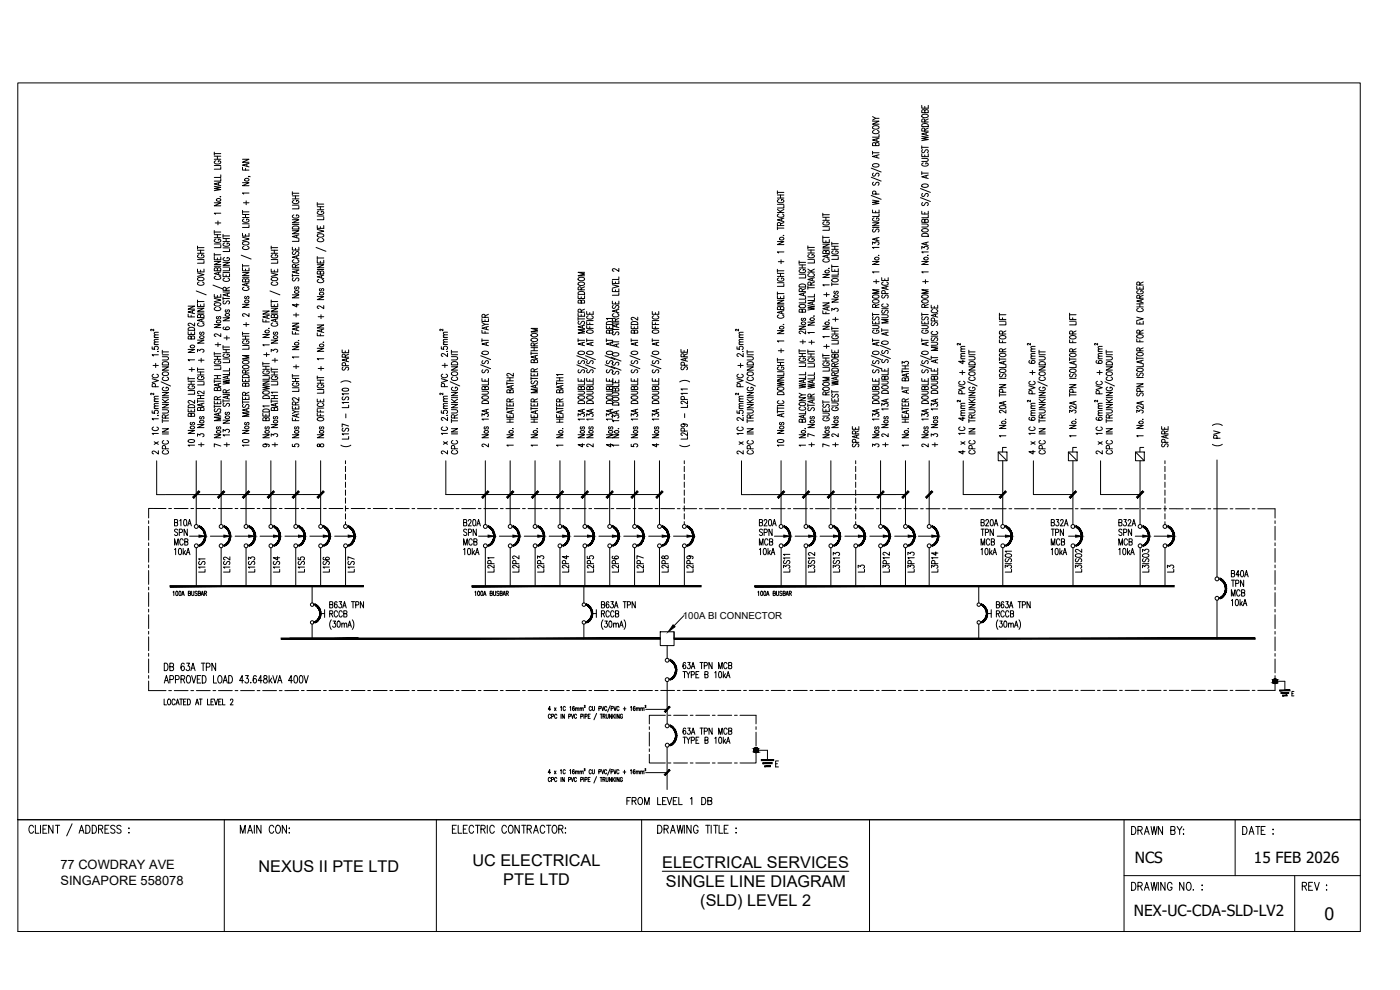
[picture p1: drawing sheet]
<svg xmlns="http://www.w3.org/2000/svg" width="420mm" height="297mm" viewBox="0 0 420 297" stroke-linecap="round" stroke-linejoin="round" font-family="sans-serif">
<defs><g id="words">
<text font-size="5.4" x="397.5" y="276">0</text>
<g font-size="4.9">
<text x="156.6" y="172.9" transform="rotate(-90 156.6 172.9)">L2P2</text>
<text x="164" y="172.9" transform="rotate(-90 164 172.9)">L2P3</text>
<text x="171.4" y="172.9" transform="rotate(-90 171.4 172.9)">L2P4</text>
<text x="178.9" y="172.9" transform="rotate(-90 178.9 172.9)">L2P5</text>
<text x="201.4" y="172.9" transform="rotate(-90 201.4 172.9)">L2P8</text>
<text x="208.8" y="172.9" transform="rotate(-90 208.8 172.9)">L2P9</text>
<text x="260.3" y="172.9" transform="rotate(-90 260.3 172.9)">L3</text>
<text x="353.1" y="172.9" transform="rotate(-90 353.1 172.9)">L3</text>
<text x="77.6" y="261.7">NEXUS II PTE LTD</text>
<text x="141.8" y="259.7">UC ELECTRICAL</text>
<text x="198.8" y="260.4">ELECTRICAL SERVICES</text>
<text x="151.1" y="265.4">PTE LTD</text>
<text x="199.8" y="266.1">SINGLE LINE DIAGRAM</text>
<text x="210.2" y="271.8">(SLD) LEVEL 2</text>
</g>
<g font-size="4.6">
<text x="340.6" y="258.8">NCS</text>
<text x="376.3" y="258.8">15 FEB 2026</text>
<text x="340.3" y="274.9">NEX-UC-CDA-SLD-LV2</text>
</g>
<g font-size="3.9">
<text x="18.1" y="260.8">77 COWDRAY AVE</text>
<text x="18.1" y="265.5">SINGAPORE 558078</text>
</g>
<text font-size="2.9" x="205" y="185.8">100A BI CONNECTOR</text>
</g></defs>
<!-- layer: E-SLD-FRAME -->
<g fill="none" stroke="#000" stroke-width=".3">
<path d="M44.6 156.2v.9M44.6 157.9v4.2M49.8 152.6h-5.2v2.8M50.6 152.6h.9M52.3 152.6h4.1M57.3 152.6h.8M58.9 152.6h4.2M63.9 152.6h.8M65.6 152.6h4.1M70.6 152.6h.8M72.2 152.6h4.2M77.2 152.6h.8"/>
<path d="M78.8 152.6h4.2M83.8 152.6h.9M85.5 152.6h4.1M90.5 152.6h.8M92.1 152.6h4.2M97.1 152.6h.8M98.7 152.6h4.2M103.7 152.6h.8M105.4 152.6h4.1M110.4 152.6h.8M112 152.6h4.2M117 152.6h.8"/>
<path d="M118.7 152.6h4.1M123.6 152.6h.9M125.3 152.6h4.1M130.3 152.6h.8M131.9 152.6h4.2M136.9 152.6h.8M138.6 152.6h4.1M143.5 152.6h.9M145.2 152.6h4.2M150.2 152.6h.8M151.8 152.6h4.2M156.8 152.6h.8"/>
<path d="M158.5 152.6h4.1M163.5 152.6h.8M165.1 152.6h4.2M170.1 152.6h.8M171.8 152.6h4.1M176.7 152.6h.9M178.4 152.6h4.1M183.4 152.6h.8M185 152.6h4.2M190 152.6h.8M191.7 152.6h4.1M196.6 152.6h.9"/>
<path d="M198.3 152.6h4.1M203.3 152.6h.8M204.9 152.6h4.2M209.9 152.6h.8M211.6 152.6h4.1M216.5 152.6h.9M218.2 152.6h4.1M223.2 152.6h.8M224.8 152.6h4.2M229.8 152.6h.8M231.5 152.6h4.1M236.4 152.6h.9"/>
<path d="M238.1 152.6h4.2M243.1 152.6h.8M244.7 152.6h4.2M249.7 152.6h.9M251.4 152.6h4.1M256.4 152.6h.8M258 152.6h4.2M263 152.6h.8M264.7 152.6h4.1M269.6 152.6h.9M271.3 152.6h4.1M276.3 152.6h.8"/>
<path d="M277.9 152.6h4.2M282.9 152.6h.8M284.6 152.6h4.1M289.5 152.6h.9M291.2 152.6h4.1M296.2 152.6h.8M297.8 152.6h4.2M302.8 152.6h.8M304.5 152.6h4.1M309.4 152.6h.9M311.1 152.6h4.1M316.1 152.6h.8"/>
<path d="M317.7 152.6h4.2M322.7 152.6h.8M324.4 152.6h4.1M329.4 152.6h.8M331 152.6h4.2M336 152.6h.8M337.7 152.6h4.1M342.6 152.6h.9M344.3 152.6h4.1M349.3 152.6h.8M350.9 152.6l4.2 .1M355.9 152.7h.8"/>
<path d="M357.6 152.7h4.1M362.5 152.7h.9M364.2 152.7h4.1M369.2 152.7h.8M370.8 152.7h4.2M375.8 152.7h.8M377.5 152.7h5.2v2.7M382.7 156.3v.8M382.7 157.9v4.2M44.6 162.9v.8M44.6 164.5v4.2M44.6 169.5v.8"/>
<path d="M44.6 171.2v4.1M44.6 176.2v.8M44.6 177.8v4.2M382.7 162.9v.8M382.7 164.6v4.1M382.7 169.5v.9M382.7 171.2v4.1M382.7 176.2v.8M382.7 177.8v4.2M44.6 182.8v.8M44.6 184.5v4.1M44.6 189.4v.9"/>
<path d="M44.6 191.1v4.1M44.6 196.1v.8M44.6 197.7v4.2M382.7 182.8v.8M382.7 184.5v4.1M382.7 189.4v.9M382.7 191.1v4.1M382.7 196.1v.8M382.7 197.7v4.2M44.6 204.4v2.8h5.2M44.6 202.7v.8M50.6 207.2h.9"/>
<path d="M52.3 207.2h4.1M57.3 207.2h.8M58.9 207.2h4.2M63.9 207.2h.8M65.6 207.2h4.1M70.6 207.2h.8M72.2 207.2h4.2M77.2 207.2h.8M78.8 207.2h4.2M83.8 207.2h.9M89.6 207.2h-4.1M90.5 207.2h.8"/>
<path d="M92.1 207.2h4.2M97.1 207.2h.8M98.7 207.2h4.2M103.7 207.2h.8M105.4 207.2h4.1M110.4 207.2h.8M112 207.2h4.2M117 207.2h.8M118.7 207.2h4.1M123.6 207.2h.9M125.3 207.2h4.1M130.3 207.2h.8"/>
<path d="M131.9 207.2h4.2M136.9 207.2h.8M138.6 207.2h4.1M143.5 207.2h.9M145.2 207.2h4.2M150.2 207.2h.8M151.8 207.2h4.2M156.8 207.2h.8M158.5 207.2h4.1M163.5 207.2h.8M165.1 207.2h4.2M170.1 207.2h.8"/>
<path d="M171.8 207.2h4.1M176.7 207.2h.9M178.4 207.2h4.1M183.4 207.2h.8M185 207.2h4.2M190 207.2h.8M191.7 207.2h4.1M194.9 218v.9M194.9 219.7v4.1M196.6 207.2h.9M198.3 207.2h4.1M199.7 214.6h-4.8v2.6"/>
<path d="M200.5 214.6h.8M202.2 214.6h4.1M203.3 207.2h.8M204.9 207.2h4.2M207.2 214.6h.8M208.8 214.6h4.2M209.9 207.2h.8M211.6 207.2h4.1M213.8 214.6h.8M215.4 214.6h4.2M216.5 207.2h.9M218.2 207.2h4.1"/>
<path d="M220.4 214.6h.9M222.1 214.6h4.8v2.6M223.2 207.2h.8M224.8 207.2h4.2M226.9 218v.9M226.9 219.7v4.1M229.8 207.2h.8M231.5 207.2h4.1M236.4 207.2h.9M238.1 207.2h4.2M243.1 207.2h.8M244.7 207.2h4.2"/>
<path d="M249.7 207.2h.9M251.4 207.2h4.1M256.4 207.2h.8M258 207.2h4.2M263 207.2h.8M264.7 207.2h4.1M269.6 207.2h.9M271.3 207.2h4.1M276.3 207.2h.8M277.9 207.2h4.2M282.9 207.2h.8M284.6 207.2h4.1"/>
<path d="M289.5 207.2h.9M291.2 207.2h4.1M296.2 207.2h.8M297.8 207.2h4.2M302.8 207.2h.8M304.5 207.2h4.1M309.4 207.2h.9M311.1 207.1h4.1M316.1 207.1h.8M317.7 207.1h4.2M322.7 207.1h.8M324.4 207.1h4.1"/>
<path d="M329.4 207.1h.8M331 207.1h4.2M336 207.1h.8M337.7 207.1h4.1M342.6 207.1h.9M344.3 207.1h4.1M349.3 207.1h.8M350.9 207.1h4.2M355.9 207.1h.8M357.6 207.1h4.1M362.5 207.1h.9M364.2 207.1h4.1"/>
<path d="M369.2 207.1h.8M370.8 207.1h4.2M375.8 207.1h.8M382.7 204.4v2.7h-5.2M382.7 202.7v.8M194.9 226.3v2.6h4.8M194.9 224.7v.8M200.5 228.9h.8M202.2 228.9h4.1M207.2 228.9h.8M208.8 228.9h4.2M213.8 228.9h.8"/>
<path d="M215.4 228.9h4.2M220.4 228.9h.9M226.9 226.3v2.6h-4.8M226.9 224.7v.8"/>
</g>
<!-- layer: E-SLD-LEGENDF -->
<g fill="none" stroke="#000" stroke-width=".3">
<path d="M96.1 184.1h1.3M97.4 182.9v2.4M177.7 184.1h1.3M179 182.9v2.4M296.2 184.1h1.3M297.5 182.9v2.4M382.7 204.4h2.9v2.7M226.9 225.1h3.4v3"/>
<circle cx="93.7" cy="186.7" r=".52"/>
<circle cx="93.7" cy="181.4" r=".52"/>
<circle cx="175.2" cy="181.4" r=".52"/>
<circle cx="175.2" cy="186.7" r=".52"/>
<circle cx="293.7" cy="181.4" r=".52"/>
<circle cx="293.7" cy="186.7" r=".52"/>
<circle cx="382.7" cy="204.4" r=".67"/>
<circle cx="226.9" cy="225.1" r=".73"/>
</g>
<g fill="#000" stroke="#000" stroke-width=".3">
<path d="M382.5 205.1h.3zM382.6 203.8h.1zM226.7 225.8h.4zM226.8 224.4h.2z"/>
<path d="M59.7 163.6h.7l-.5 .3zM59.7 163.6h.7l-.3-.2zM60.1 163.4l.7-.1-.4 .3zM60.1 163.4l.7-.1-.3-.2zM60.5 163.1l.6-.2-.3 .4zM60.8 162.7l-.3 .4 .6-.2zM60.8 162.7l.6-.3-.3 .5zM61.1 162.3l-.3 .4 .6-.3zM61.1 162.3l.5-.4-.2 .5zM61.3 161.8l-.2 .5 .5-.4zM61.3 161.8l.4-.4-.1 .5zM61.4 161.4l-.1 .4 .4-.4zM61.8 160.9l-.1 .5h-.3zM61.4 160.9v.5l.4-.5zM61.7 160.3l.1 .6h-.4zM61.4 160.4v.5l.3-.6zM61.6 159.8l.1 .5-.3 .1zM61.3 159.9l.1 .5 .2-.6zM61.4 159.3l.2 .5-.3 .1zM61.1 159.5l.2 .4 .1-.6zM61.1 158.8l.3 .5-.3 .2zM60.8 159.1l.3 .4v-.7zM60.8 158.4l.3 .4-.3 .3zM60.8 158.4l-.3 .3 .3 .4zM60.4 158.1l.4 .3-.3 .3zM60.4 158.1l-.3 .3 .4 .3zM59.9 157.8l.5 .3-.3 .3zM59.9 157.8l-.2 .3 .4 .3z"/>
<path d="M67.2 163.6h.6l-.4 .3zM67.2 163.6h.6l-.2-.2zM67.6 163.4l.6-.1-.4 .3zM67.6 163.4l.6-.1-.2-.2zM68 163.1l.6-.2-.4 .4zM68.3 162.7l-.3 .4 .6-.2zM68.3 162.7l.5-.3-.2 .5zM68.5 162.3l-.2 .4 .5-.3zM68.5 162.3l.6-.4-.3 .5zM68.7 161.8l-.2 .5 .6-.4zM68.7 161.8l.5-.4-.1 .5zM68.8 161.4l-.1 .4 .5-.4zM69.2 160.9v.5h-.4zM68.9 160.9l-.1 .5 .4-.5zM69.2 160.3v.6h-.3zM68.8 160.4l.1 .5 .3-.6zM69.1 159.8l.1 .5-.4 .1zM68.7 159.9l.1 .5 .3-.6zM68.8 159.3l.3 .5-.4 .1zM68.5 159.5l.2 .4 .1-.6zM68.6 158.8l.2 .5-.3 .2zM68.3 159.1l.2 .4 .1-.7zM68.2 158.4l.4 .4-.3 .3zM68.2 158.4l-.2 .3 .3 .4zM67.8 158.1l.4 .3-.2 .3zM67.8 158.1l-.2 .3 .4 .3zM67.4 157.8l.4 .3-.2 .3zM67.4 157.8l-.2 .3 .4 .3z"/>
<path d="M74.7 163.6h.6l-.5 .3zM74.7 163.6h.6l-.2-.2zM75.1 163.4l.6-.1-.4 .3zM75.1 163.4l.6-.1-.3-.2zM75.4 163.1l.6-.2-.3 .4zM75.7 162.7l-.3 .4 .6-.2zM75.7 162.7l.6-.3-.3 .5zM76 162.3l-.3 .4 .6-.3zM76 162.3l.5-.4-.2 .5zM76.2 161.8l-.2 .5 .5-.4zM76.2 161.8l.5-.4-.2 .5zM76.3 161.4l-.1 .4 .5-.4zM76.7 160.9v.5h-.4zM76.3 160.9v.5l.4-.5zM76.7 160.3v.6h-.4zM76.3 160.4v.5l.4-.6zM76.5 159.8l.2 .5-.4 .1zM76.2 159.9l.1 .5 .2-.6zM76.3 159.3l.2 .5-.3 .1zM76 159.5l.2 .4 .1-.6zM76 158.8l.3 .5-.3 .2zM75.7 159.1l.3 .4v-.7zM75.7 158.4l.3 .4-.3 .3zM75.7 158.4l-.3 .3 .3 .4zM75.3 158.1l.4 .3-.3 .3zM75.3 158.1l-.2 .3 .3 .3zM74.8 157.8l.5 .3-.2 .3zM74.8 157.8l-.1 .3 .4 .3z"/>
<path d="M82.1 163.6h.6l-.4 .3zM82.1 163.6h.6l-.2-.2zM82.5 163.4l.6-.1-.4 .3zM82.5 163.4l.6-.1-.2-.2zM82.9 163.1l.6-.2-.4 .4zM83.2 162.7l-.3 .4 .6-.2zM83.2 162.7l.6-.3-.3 .5zM83.5 162.3l-.3 .4 .6-.3zM83.5 162.3l.5-.4-.2 .5zM83.7 161.8l-.2 .5 .5-.4zM83.7 161.8l.4-.4-.1 .5zM83.8 161.4l-.1 .4 .4-.4zM84.1 160.9v.5h-.3zM83.8 160.9v.5l.3-.5zM84.1 160.3v.6h-.3zM83.8 160.4v.5l.3-.6zM84 159.8l.1 .5-.3 .1zM83.7 159.9l.1 .5 .2-.6zM83.8 159.3l.2 .5-.3 .1zM83.5 159.5l.2 .4 .1-.6zM83.5 158.8l.3 .5-.3 .2zM83.2 159.1l.3 .4v-.7zM83.1 158.4l.4 .4-.3 .3zM83.1 158.4l-.2 .3 .3 .4zM82.7 158.1l.4 .3-.2 .3zM82.7 158.1l-.2 .3 .4 .3zM82.3 157.8l.4 .3-.2 .3zM82.3 157.8l-.2 .3 .4 .3z"/>
<path d="M89.6 163.6h.6l-.4 .3zM89.6 163.6h.6l-.2-.2zM90 163.4l.6-.1-.4 .3zM90 163.4l.6-.1-.2-.2zM90.4 163.1l.6-.2-.4 .4zM90.7 162.7l-.3 .4 .6-.2zM90.7 162.7l.6-.3-.3 .5zM90.9 162.3l-.2 .4 .6-.3zM90.9 162.3l.5-.4-.1 .5zM91.1 161.8l-.2 .5 .5-.4zM91.1 161.8l.5-.4-.2 .5zM91.2 161.4l-.1 .4 .5-.4zM91.6 160.9v.5h-.4zM91.3 160.9l-.1 .5 .4-.5zM91.6 160.3v.6h-.3zM91.2 160.4l.1 .5 .3-.6zM91.4 159.8l.2 .5-.4 .1zM91.1 159.9l.1 .5 .2-.6zM91.3 159.3l.1 .5-.3 .1zM90.9 159.5l.2 .4 .2-.6zM91 158.8l.3 .5-.4 .2zM90.7 159.1l.2 .4 .1-.7zM90.6 158.4l.4 .4-.3 .3zM90.6 158.4l-.2 .3 .3 .4zM90.2 158.1l.4 .3-.2 .3zM90.2 158.1l-.2 .3 .4 .3zM89.8 157.8l.4 .3-.2 .3zM89.8 157.8l-.2 .3 .4 .3z"/>
<path d="M97.1 163.6h.6l-.5 .3zM97.1 163.6h.6l-.2-.2zM97.5 163.4l.6-.1-.4 .3zM97.5 163.4l.6-.1-.3-.2zM97.8 163.1l.6-.2-.3 .4zM98.2 162.7l-.4 .4 .6-.2zM98.2 162.7l.5-.3-.3 .5zM98.4 162.3l-.2 .4 .5-.3zM98.4 162.3l.5-.4-.2 .5zM98.6 161.8l-.2 .5 .5-.4zM98.6 161.8l.4-.4-.1 .5zM98.7 161.4l-.1 .4 .4-.4zM99.1 160.9l-.1 .5h-.3zM98.7 160.9v.5l.4-.5zM99 160.3l.1 .6h-.4zM98.7 160.4v.5l.3-.6zM98.9 159.8l.1 .5-.3 .1zM98.6 159.9l.1 .5 .2-.6zM98.7 159.3l.2 .5-.3 .1zM98.4 159.5l.2 .4 .1-.6zM98.4 158.8l.3 .5-.3 .2zM98.2 159.1l.2 .4v-.7zM98.1 158.4l.3 .4-.2 .3zM98.1 158.4l-.3 .3 .4 .4zM97.7 158.1l.4 .3-.3 .3zM97.7 158.1l-.2 .3 .3 .3zM97.2 157.8l.5 .3-.2 .3zM97.2 157.8l-.1 .3 .4 .3z"/>
<path d="M104.5 163.6h.6l-.4 .3zM104.5 163.6h.6l-.2-.2zM104.9 163.4l.6-.1-.4 .3zM104.9 163.4l.6-.1-.2-.2zM105.3 163.1l.6-.2-.4 .4zM105.6 162.7l-.3 .4 .6-.2zM105.6 162.7l.6-.3-.3 .5zM105.9 162.3l-.3 .4 .6-.3zM105.9 162.3l.5-.4-.2 .5zM106.1 161.8l-.2 .5 .5-.4zM106.1 161.8l.4-.4-.1 .5zM106.2 161.4l-.1 .4 .4-.4zM106.6 160.9l-.1 .5h-.3zM106.2 160.9v.5l.4-.5zM106.5 160.3l.1 .6h-.4zM106.2 160.4v.5l.3-.6zM106.4 159.8l.1 .5-.3 .1zM106.1 159.9l.1 .5 .2-.6zM106.2 159.3l.2 .5-.3 .1zM105.9 159.5l.2 .4 .1-.6zM105.9 158.8l.3 .5-.3 .2zM105.6 159.1l.3 .4v-.7zM105.5 158.4l.4 .4-.3 .3zM105.5 158.4l-.2 .3 .3 .4zM105.1 158.1l.4 .3-.2 .3zM105.1 158.1l-.2 .3 .4 .3zM104.7 157.8l.4 .3-.2 .3zM104.7 157.8l-.2 .3 .4 .3z"/>
<path d="M146.5 163.6h.6l-.5 .3zM146.5 163.6h.6l-.2-.2zM146.9 163.4l.6-.1-.4 .3zM146.9 163.4l.6-.1-.2-.2zM147.3 163.1l.6-.2-.4 .4zM147.6 162.7l-.3 .4 .6-.2zM147.6 162.7l.5-.3-.2 .5zM147.8 162.3l-.2 .4 .5-.3zM147.8 162.3l.5-.4-.2 .5zM148 161.8l-.2 .5 .5-.4zM148 161.8l.5-.4-.2 .5zM148.1 161.4l-.1 .4 .5-.4zM148.5 160.9v.5h-.4zM148.2 160.9l-.1 .5 .4-.5zM148.5 160.3v.6h-.3zM148.1 160.4l.1 .5 .3-.6zM148.3 159.8l.2 .5-.4 .1zM148 159.9l.1 .5 .2-.6zM148.1 159.3l.2 .5-.3 .1zM147.8 159.5l.2 .4 .1-.6zM147.9 158.8l.2 .5-.3 .2zM147.6 159.1l.2 .4 .1-.7zM147.5 158.4l.4 .4-.3 .3zM147.5 158.4l-.2 .3 .3 .4zM147.1 158.1l.4 .3-.2 .3zM147.1 158.1l-.2 .3 .4 .3zM146.6 157.8l.5 .3-.2 .3zM146.6 157.8l-.1 .3 .4 .3z"/>
<path d="M154 163.6h.6l-.5 .3zM154 163.6h.6l-.2-.2zM154.4 163.4l.6-.1-.4 .3zM154.4 163.4l.6-.1-.3-.2zM154.7 163.1l.6-.2-.3 .4zM155 162.7l-.3 .4 .6-.2zM155 162.7l.6-.3-.3 .5zM155.3 162.3l-.3 .4 .6-.3zM155.3 162.3l.5-.4-.2 .5zM155.5 161.8l-.2 .5 .5-.4zM155.5 161.8l.4-.4-.1 .5zM155.6 161.4l-.1 .4 .4-.4zM156 160.9l-.1 .5h-.3zM155.6 160.9v.5l.4-.5zM155.9 160.3l.1 .6h-.4zM155.6 160.4v.5l.3-.6zM155.8 159.8l.1 .5-.3 .1zM155.5 159.9l.1 .5 .2-.6zM155.6 159.3l.2 .5-.3 .1zM155.3 159.5l.2 .4 .1-.6zM155.3 158.8l.3 .5-.3 .2zM155 159.1l.3 .4v-.7zM155 158.4l.3 .4-.3 .3zM155 158.4l-.3 .3 .3 .4zM154.6 158.1l.4 .3-.3 .3zM154.6 158.1l-.2 .3 .3 .3zM154.1 157.8l.5 .3-.2 .3zM154.1 157.8l-.1 .3 .4 .3z"/>
<path d="M161.4 163.6h.6l-.4 .3zM161.4 163.6h.6l-.2-.2zM161.8 163.4l.6-.1-.4 .3zM161.8 163.4l.6-.1-.2-.2zM162.2 163.1l.6-.2-.4 .4zM162.5 162.7l-.3 .4 .6-.2zM162.5 162.7l.6-.3-.3 .5zM162.8 162.3l-.3 .4 .6-.3zM162.8 162.3l.5-.4-.2 .5zM162.9 161.8l-.1 .5 .5-.4zM162.9 161.8l.5-.4-.1 .5zM163.1 161.4l-.2 .4 .5-.4zM163.4 160.9v.5h-.3zM163.1 160.9v.5l.3-.5zM163.4 160.3v.6h-.3zM163.1 160.4v.5l.3-.6zM163.3 159.8l.1 .5-.3 .1zM162.9 159.9l.2 .5 .2-.6zM163.1 159.3l.2 .5-.4 .1zM162.8 159.5l.1 .4 .2-.6zM162.8 158.8l.3 .5-.3 .2zM162.5 159.1l.3 .4v-.7zM162.4 158.4l.4 .4-.3 .3zM162.4 158.4l-.2 .3 .3 .4zM162 158.1l.4 .3-.2 .3zM162 158.1l-.2 .3 .4 .3zM161.6 157.8l.4 .3-.2 .3zM161.6 157.8l-.2 .3 .4 .3z"/>
<path d="M168.9 163.6h.6l-.5 .3zM168.9 163.6h.6l-.2-.2zM169.3 163.4l.6-.1-.4 .3zM169.3 163.4l.6-.1-.2-.2zM169.7 163.1l.6-.2-.4 .4zM170 162.7l-.3 .4 .6-.2zM170 162.7l.5-.3-.2 .5zM170.2 162.3l-.2 .4 .5-.3zM170.2 162.3l.5-.4-.2 .5zM170.4 161.8l-.2 .5 .5-.4zM170.4 161.8l.5-.4-.2 .5zM170.5 161.4l-.1 .4 .5-.4zM170.9 160.9v.5h-.4zM170.6 160.9l-.1 .5 .4-.5zM170.9 160.3v.6h-.3zM170.5 160.4l.1 .5 .3-.6zM170.7 159.8l.2 .5-.4 .1zM170.4 159.9l.1 .5 .2-.6zM170.5 159.3l.2 .5-.3 .1zM170.2 159.5l.2 .4 .1-.6zM170.3 158.8l.2 .5-.3 .2zM170 159.1l.2 .4 .1-.7zM169.9 158.4l.4 .4-.3 .3zM169.9 158.4l-.2 .3 .3 .4zM169.5 158.1l.4 .3-.2 .3zM169.5 158.1l-.2 .3 .4 .3zM169 157.8l.5 .3-.2 .3zM169 157.8l-.1 .3 .4 .3z"/>
<path d="M176.3 163.6h.7l-.5 .3zM176.3 163.6h.7l-.3-.2zM176.7 163.4l.7-.1-.4 .3zM176.7 163.4l.7-.1-.3-.2zM177.1 163.1l.6-.2-.3 .4zM177.4 162.7l-.3 .4 .6-.2zM177.4 162.7l.6-.3-.3 .5zM177.7 162.3l-.3 .4 .6-.3zM177.7 162.3l.5-.4-.2 .5zM177.9 161.8l-.2 .5 .5-.4zM177.9 161.8l.4-.4-.1 .5zM178 161.4l-.1 .4 .4-.4zM178.4 160.9l-.1 .5h-.3zM178 160.9v.5l.4-.5zM178.3 160.3l.1 .6h-.4zM178 160.4v.5l.3-.6zM178.2 159.8l.1 .5-.3 .1zM177.9 159.9l.1 .5 .2-.6zM178 159.3l.2 .5-.3 .1zM177.7 159.5l.2 .4 .1-.6zM177.7 158.8l.3 .5-.3 .2zM177.4 159.1l.3 .4v-.7zM177.4 158.4l.3 .4-.3 .3zM177.4 158.4l-.3 .3 .3 .4zM177 158.1l.4 .3-.3 .3zM177 158.1l-.3 .3 .4 .3zM176.5 157.8l.5 .3-.3 .3zM176.5 157.8l-.2 .3 .4 .3z"/>
<path d="M183.8 163.6h.6l-.4 .3zM183.8 163.6h.6l-.2-.2zM184.2 163.4l.6-.1-.4 .3zM184.2 163.4l.6-.1-.2-.2zM184.6 163.1l.6-.2-.4 .4zM184.9 162.7l-.3 .4 .6-.2zM184.9 162.7l.6-.3-.3 .5zM185.2 162.3l-.3 .4 .6-.3zM185.2 162.3l.5-.4-.2 .5zM185.3 161.8l-.1 .5 .5-.4zM185.3 161.8l.5-.4-.1 .5zM185.4 161.4l-.1 .4 .5-.4zM185.9 160.9l-.1 .5h-.4zM185.5 160.9l-.1 .5 .5-.5zM185.8 160.3l.1 .6h-.4zM185.4 160.4l.1 .5 .3-.6zM185.7 159.8l.1 .5-.4 .1zM185.3 159.9l.1 .5 .3-.6zM185.5 159.3l.2 .5-.4 .1zM185.2 159.5l.1 .4 .2-.6zM185.2 158.8l.3 .5-.3 .2zM184.9 159.1l.3 .4v-.7zM184.8 158.4l.4 .4-.3 .3zM184.8 158.4l-.2 .3 .3 .4zM184.4 158.1l.4 .3-.2 .3zM184.4 158.1l-.2 .3 .4 .3zM184 157.8l.4 .3-.2 .3zM184 157.8l-.2 .3 .4 .3z"/>
<path d="M191.3 163.6h.6l-.5 .3zM191.3 163.6h.6l-.2-.2zM191.7 163.4l.6-.1-.4 .3zM191.7 163.4l.6-.1-.2-.2zM192.1 163.1l.5-.2-.3 .4zM192.4 162.7l-.3 .4 .5-.2zM192.4 162.7l.5-.3-.3 .5zM192.6 162.3l-.2 .4 .5-.3zM192.6 162.3l.5-.4-.2 .5zM192.8 161.8l-.2 .5 .5-.4zM192.8 161.8l.5-.4-.2 .5zM192.9 161.4l-.1 .4 .5-.4zM193.3 160.9v.5h-.4zM193 160.9l-.1 .5 .4-.5zM193.3 160.3v.6h-.3zM192.9 160.4l.1 .5 .3-.6zM193.1 159.8l.2 .5-.4 .1zM192.8 159.9l.1 .5 .2-.6zM192.9 159.3l.2 .5-.3 .1zM192.6 159.5l.2 .4 .1-.6zM192.6 158.8l.3 .5-.3 .2zM192.4 159.1l.2 .4v-.7zM192.3 158.4l.3 .4-.2 .3zM192.3 158.4l-.2 .3 .3 .4zM191.9 158.1l.4 .3-.2 .3zM191.9 158.1l-.2 .3 .4 .3zM191.4 157.8l.5 .3-.2 .3zM191.4 157.8l-.1 .3 .4 .3z"/>
<path d="M198.7 163.6h.7l-.5 .3zM198.7 163.6h.7l-.3-.2zM199.1 163.4l.7-.1-.4 .3zM199.1 163.4l.7-.1-.3-.2zM199.5 163.1l.6-.2-.3 .4zM199.8 162.7l-.3 .4 .6-.2zM199.8 162.7l.6-.3-.3 .5zM200.1 162.3l-.3 .4 .6-.3zM200.1 162.3l.5-.4-.2 .5zM200.3 161.8l-.2 .5 .5-.4zM200.3 161.8l.4-.4-.1 .5zM200.4 161.4l-.1 .4 .4-.4zM200.8 160.9l-.1 .5h-.3zM200.4 160.9v.5l.4-.5zM200.7 160.3l.1 .6h-.4zM200.4 160.4v.5l.3-.6zM200.6 159.8l.1 .5-.3 .1zM200.3 159.9l.1 .5 .2-.6zM200.4 159.3l.2 .5-.3 .1zM200.1 159.5l.2 .4 .1-.6zM200.1 158.8l.3 .5-.3 .2zM199.8 159.1l.3 .4v-.7zM199.8 158.4l.3 .4-.3 .3zM199.8 158.4l-.3 .3 .3 .4zM199.4 158.1l.4 .3-.3 .3zM199.4 158.1l-.3 .3 .4 .3zM198.9 157.8l.5 .3-.3 .3zM198.9 157.8l-.2 .3 .4 .3z"/>
<path d="M206.2 163.6h.6l-.4 .3zM206.2 163.6h.6l-.2-.2zM206.6 163.4l.6-.1-.4 .3zM206.6 163.4l.6-.1-.2-.2zM207 163.1l.6-.2-.4 .4zM207.3 162.7l-.3 .4 .6-.2zM207.3 162.7l.6-.3-.3 .5zM207.5 162.3l-.2 .4 .6-.3zM207.5 162.3l.6-.4-.2 .5zM207.7 161.8l-.2 .5 .6-.4zM207.7 161.8l.5-.4-.1 .5zM207.8 161.4l-.1 .4 .5-.4zM208.2 160.9v.5h-.4zM207.9 160.9l-.1 .5 .4-.5zM208.2 160.3v.6h-.3zM207.8 160.4l.1 .5 .3-.6zM208.1 159.8l.1 .5-.4 .1zM207.7 159.9l.1 .5 .3-.6zM207.9 159.3l.2 .5-.4 .1zM207.5 159.5l.2 .4 .2-.6zM207.6 158.8l.3 .5-.4 .2zM207.3 159.1l.2 .4 .1-.7zM207.2 158.4l.4 .4-.3 .3zM207.2 158.4l-.2 .3 .3 .4zM206.8 158.1l.4 .3-.2 .3zM206.8 158.1l-.2 .3 .4 .3zM206.4 157.8l.4 .3-.2 .3zM206.4 157.8l-.2 .3 .4 .3z"/>
<path d="M235.3 163.6h.6l-.5 .3zM235.3 163.6h.6l-.2-.2zM235.7 163.4l.6-.1-.4 .3zM235.7 163.4l.6-.1-.3-.2zM236 163.1l.6-.2-.3 .4zM236.3 162.7l-.3 .4 .6-.2zM236.3 162.7l.6-.3-.3 .5zM236.6 162.3l-.3 .4 .6-.3zM236.6 162.3l.5-.4-.2 .5zM236.8 161.8l-.2 .5 .5-.4zM236.8 161.8l.4-.4-.1 .5zM236.9 161.4l-.1 .4 .4-.4zM237.3 160.9l-.1 .5h-.3zM236.9 160.9v.5l.4-.5zM237.2 160.3l.1 .6h-.4zM236.9 160.4v.5l.3-.6zM237.1 159.8l.1 .5-.3 .1zM236.8 159.9l.1 .5 .2-.6zM236.9 159.3l.2 .5-.3 .1zM236.6 159.5l.2 .4 .1-.6zM236.6 158.8l.3 .5-.3 .2zM236.3 159.1l.3 .4v-.7zM236.3 158.4l.3 .4-.3 .3zM236.3 158.4l-.3 .3 .3 .4zM235.9 158.1l.4 .3-.3 .3zM235.9 158.1l-.2 .3 .3 .3zM235.4 157.8l.5 .3-.2 .3zM235.4 157.8l-.2 .3 .5 .3z"/>
<path d="M242.7 163.6h.6l-.4 .3zM242.7 163.6h.6l-.2-.2zM243.1 163.4l.6-.1-.4 .3zM243.1 163.4l.6-.1-.2-.2zM243.5 163.1l.6-.2-.4 .4zM243.8 162.7l-.3 .4 .6-.2zM243.8 162.7l.6-.3-.3 .5zM244.1 162.3l-.3 .4 .6-.3zM244.1 162.3l.5-.4-.2 .5zM244.2 161.8l-.1 .5 .5-.4zM244.2 161.8l.5-.4-.1 .5zM244.4 161.4l-.2 .4 .5-.4zM244.7 160.9v.5h-.3zM244.4 160.9v.5l.3-.5zM244.7 160.3v.6h-.3zM244.4 160.4v.5l.3-.6zM244.6 159.8l.1 .5-.3 .1zM244.2 159.9l.2 .5 .2-.6zM244.4 159.3l.2 .5-.4 .1zM244.1 159.5l.1 .4 .2-.6zM244.1 158.8l.3 .5-.3 .2zM243.8 159.1l.3 .4v-.7zM243.7 158.4l.4 .4-.3 .3zM243.7 158.4l-.2 .3 .3 .4zM243.3 158.1l.4 .3-.2 .3zM243.3 158.1l-.2 .3 .4 .3zM242.9 157.8l.4 .3-.2 .3zM242.9 157.8l-.2 .3 .4 .3z"/>
<path d="M250.2 163.6h.6l-.5 .3zM250.2 163.6h.6l-.2-.2zM250.6 163.4l.6-.1-.4 .3zM250.6 163.4l.6-.1-.2-.2zM251 163.1l.6-.2-.4 .4zM251.3 162.7l-.3 .4 .6-.2zM251.3 162.7l.5-.3-.2 .5zM251.5 162.3l-.2 .4 .5-.3zM251.5 162.3l.5-.4-.2 .5zM251.7 161.8l-.2 .5 .5-.4zM251.7 161.8l.5-.4-.2 .5zM251.8 161.4l-.1 .4 .5-.4zM252.2 160.9v.5h-.4zM251.8 160.9v.5l.4-.5zM252.2 160.3v.6h-.4zM251.8 160.4v.5l.4-.6zM252 159.8l.2 .5-.4 .1zM251.7 159.9l.1 .5 .2-.6zM251.8 159.3l.2 .5-.3 .1zM251.5 159.5l.2 .4 .1-.6zM251.6 158.8l.2 .5-.3 .2zM251.3 159.1l.2 .4 .1-.7zM251.2 158.4l.4 .4-.3 .3zM251.2 158.4l-.2 .3 .3 .4zM250.8 158.1l.4 .3-.2 .3zM250.8 158.1l-.2 .3 .4 .3zM250.3 157.8l.5 .3-.2 .3zM250.3 157.8l-.1 .3 .4 .3z"/>
<path d="M257.6 163.6h.7l-.5 .3zM257.6 163.6h.7l-.3-.2zM258 163.4l.7-.1-.4 .3zM258 163.4l.7-.1-.3-.2zM258.4 163.1l.6-.2-.3 .4zM258.7 162.7l-.3 .4 .6-.2zM258.7 162.7l.6-.3-.3 .5zM259 162.3l-.3 .4 .6-.3zM259 162.3l.5-.4-.2 .5zM259.2 161.8l-.2 .5 .5-.4zM259.2 161.8l.4-.4-.1 .5zM259.3 161.4l-.1 .4 .4-.4zM259.7 160.9l-.1 .5h-.3zM259.3 160.9v.5l.4-.5zM259.6 160.3l.1 .6h-.4zM259.3 160.4v.5l.3-.6zM259.5 159.8l.1 .5-.3 .1zM259.2 159.9l.1 .5 .2-.6zM259.3 159.3l.2 .5-.3 .1zM259 159.5l.2 .4 .1-.6zM259 158.8l.3 .5-.3 .2zM258.7 159.1l.3 .4v-.7zM258.7 158.4l.3 .4-.3 .3zM258.7 158.4l-.3 .3 .3 .4zM258.3 158.1l.4 .3-.3 .3zM258.3 158.1l-.3 .3 .4 .3zM257.8 157.8l.5 .3-.3 .3zM257.8 157.8l-.2 .3 .4 .3z"/>
<path d="M265.1 163.6h.6l-.4 .3zM265.1 163.6h.6l-.2-.2zM265.5 163.4l.6-.1-.4 .3zM265.5 163.4l.6-.1-.2-.2zM265.9 163.1l.6-.2-.4 .4zM266.2 162.7l-.3 .4 .6-.2zM266.2 162.7l.6-.3-.3 .5zM266.5 162.3l-.3 .4 .6-.3zM266.5 162.3l.5-.4-.2 .5zM266.6 161.8l-.1 .5 .5-.4zM266.6 161.8l.5-.4-.1 .5zM266.7 161.4l-.1 .4 .5-.4zM267.1 160.9v.5h-.4zM266.8 160.9l-.1 .5 .4-.5zM267.1 160.3v.6h-.3zM266.7 160.4l.1 .5 .3-.6zM267 159.8l.1 .5-.4 .1zM266.6 159.9l.1 .5 .3-.6zM266.8 159.3l.2 .5-.4 .1zM266.5 159.5l.1 .4 .2-.6zM266.5 158.8l.3 .5-.3 .2zM266.2 159.1l.3 .4v-.7zM266.1 158.4l.4 .4-.3 .3zM266.1 158.4l-.2 .3 .3 .4zM265.7 158.1l.4 .3-.2 .3zM265.7 158.1l-.2 .3 .4 .3zM265.3 157.8l.4 .3-.2 .3zM265.3 157.8l-.2 .3 .4 .3z"/>
<path d="M272.6 163.6h.6l-.5 .3zM272.6 163.6h.6l-.2-.2zM273 163.4l.6-.1-.4 .3zM273 163.4l.6-.1-.2-.2zM273.4 163.1l.5-.2-.3 .4zM273.7 162.7l-.3 .4 .5-.2zM273.7 162.7l.5-.3-.3 .5zM273.9 162.3l-.2 .4 .5-.3zM273.9 162.3l.5-.4-.2 .5zM274.1 161.8l-.2 .5 .5-.4zM274.1 161.8l.5-.4-.2 .5zM274.2 161.4l-.1 .4 .5-.4zM274.6 160.9v.5h-.4zM274.3 160.9l-.1 .5 .4-.5zM274.6 160.3v.6h-.3zM274.2 160.4l.1 .5 .3-.6zM274.4 159.8l.2 .5-.4 .1zM274.1 159.9l.1 .5 .2-.6zM274.2 159.3l.2 .5-.3 .1zM273.9 159.5l.2 .4 .1-.6zM273.9 158.8l.3 .5-.3 .2zM273.7 159.1l.2 .4v-.7zM273.6 158.4l.3 .4-.2 .3zM273.6 158.4l-.2 .3 .3 .4zM273.2 158.1l.4 .3-.2 .3zM273.2 158.1l-.2 .3 .4 .3zM272.7 157.8l.5 .3-.2 .3zM272.7 157.8l-.1 .3 .4 .3z"/>
<path d="M279.7 163.6h.6l-.5 .3zM279.7 163.6h.6l-.2-.2zM280.1 163.4l.6-.1-.4 .3zM280.1 163.4l.6-.1-.2-.2zM280.5 163.1l.6-.2-.4 .4zM280.8 162.7l-.3 .4 .6-.2zM280.8 162.7l.5-.3-.2 .5zM281 162.3l-.2 .4 .5-.3zM281 162.3l.5-.4-.2 .5zM281.2 161.8l-.2 .5 .5-.4zM281.2 161.8l.5-.4-.2 .5zM281.3 161.4l-.1 .4 .5-.4zM281.7 160.9v.5h-.4zM281.4 160.9l-.1 .5 .4-.5zM281.7 160.3v.6h-.3zM281.3 160.4l.1 .5 .3-.6zM281.5 159.8l.2 .5-.4 .1zM281.2 159.9l.1 .5 .2-.6zM281.3 159.3l.2 .5-.3 .1zM281 159.5l.2 .4 .1-.6zM281.1 158.8l.2 .5-.3 .2zM280.8 159.1l.2 .4 .1-.7zM280.7 158.4l.4 .4-.3 .3zM280.7 158.4l-.2 .3 .3 .4zM280.3 158.1l.4 .3-.2 .3zM280.3 158.1l-.2 .3 .4 .3zM279.8 157.8l.5 .3-.2 .3zM279.8 157.8l-.1 .3 .4 .3z"/>
<path d="M301.8 163.6h.6l-.5 .3zM301.8 163.6h.6l-.2-.2zM302.2 163.4l.6-.1-.4 .3zM302.2 163.4l.6-.1-.2-.2zM302.6 163.1l.6-.2-.4 .4zM302.9 162.7l-.3 .4 .6-.2zM302.9 162.7l.5-.3-.2 .5zM303.1 162.3l-.2 .4 .5-.3zM303.1 162.3l.5-.4-.2 .5zM303.3 161.8l-.2 .5 .5-.4zM303.3 161.8l.5-.4-.2 .5zM303.4 161.4l-.1 .4 .5-.4zM303.8 160.9v.5h-.4zM303.5 160.9l-.1 .5 .4-.5zM303.8 160.3v.6h-.3zM303.4 160.4l.1 .5 .3-.6zM303.6 159.8l.2 .5-.4 .1zM303.3 159.9l.1 .5 .2-.6zM303.4 159.3l.2 .5-.3 .1zM303.1 159.5l.2 .4 .1-.6zM303.2 158.8l.2 .5-.3 .2zM302.9 159.1l.2 .4 .1-.7zM302.8 158.4l.4 .4-.3 .3zM302.8 158.4l-.3 .3 .4 .4zM302.4 158.1l.4 .3-.3 .3zM302.4 158.1l-.2 .3 .3 .3zM301.9 157.8l.5 .3-.2 .3zM301.9 157.8l-.1 .3 .4 .3z"/>
<path d="M322.8 163.6h.7l-.5 .3zM322.8 163.6h.7l-.3-.2zM323.2 163.4l.7-.1-.4 .3zM323.2 163.4l.7-.1-.3-.2zM323.6 163.1l.6-.2-.3 .4zM323.9 162.7l-.3 .4 .6-.2zM323.9 162.7l.6-.3-.3 .5zM324.2 162.3l-.3 .4 .6-.3zM324.2 162.3l.5-.4-.2 .5zM324.4 161.8l-.2 .5 .5-.4zM324.4 161.8l.4-.4-.1 .5zM324.5 161.4l-.1 .4 .4-.4zM324.9 160.9l-.1 .5h-.3zM324.5 160.9v.5l.4-.5zM324.8 160.3l.1 .6h-.4zM324.5 160.4v.5l.3-.6zM324.7 159.8l.1 .5-.3 .1zM324.4 159.9l.1 .5 .2-.6zM324.5 159.3l.2 .5-.3 .1zM324.2 159.5l.2 .4 .1-.6zM324.2 158.8l.3 .5-.3 .2zM323.9 159.1l.3 .4v-.7zM323.9 158.4l.3 .4-.3 .3zM323.9 158.4l-.3 .3 .3 .4zM323.5 158.1l.4 .3-.3 .3zM323.5 158.1l-.3 .3 .4 .3zM323 157.8l.5 .3-.3 .3zM323 157.8l-.2 .3 .4 .3z"/>
<path d="M343 163.6h.6l-.5 .3zM343 163.6h.6l-.2-.2zM343.4 163.4l.6-.1-.4 .3zM343.4 163.4l.6-.1-.2-.2zM343.8 163.1l.6-.2-.4 .4zM344.1 162.7l-.3 .4 .6-.2zM344.1 162.7l.5-.3-.2 .5zM344.3 162.3l-.2 .4 .5-.3zM344.3 162.3l.6-.4-.3 .5zM344.5 161.8l-.2 .5 .6-.4zM344.5 161.8l.5-.4-.1 .5zM344.6 161.4l-.1 .4 .5-.4zM345 160.9v.5h-.4zM344.7 160.9l-.1 .5 .4-.5zM345 160.3v.6h-.3zM344.6 160.4l.1 .5 .3-.6zM344.9 159.8l.1 .5-.4 .1zM344.5 159.9l.1 .5 .3-.6zM344.6 159.3l.3 .5-.4 .1zM344.3 159.5l.2 .4 .1-.6zM344.4 158.8l.2 .5-.3 .2zM344.1 159.1l.2 .4 .1-.7zM344 158.4l.4 .4-.3 .3zM344 158.4l-.2 .3 .3 .4zM343.6 158.1l.4 .3-.2 .3zM343.6 158.1l-.2 .3 .4 .3zM343.1 157.8l.5 .3-.2 .3zM343.1 157.8l-.1 .3 .4 .3z"/>
<path d="M350.4 163.6h.7l-.5 .3zM350.4 163.6h.7l-.2-.2zM350.9 163.4l.6-.1-.4 .3zM350.9 163.4l.6-.1-.3-.2zM351.2 163.1l.6-.2-.3 .4zM351.5 162.7l-.3 .4 .6-.2zM351.5 162.7l.6-.3-.3 .5zM351.8 162.3l-.3 .4 .6-.3zM351.8 162.3l.5-.4-.2 .5zM352 161.8l-.2 .5 .5-.4zM352 161.8l.4-.4-.1 .5zM352.1 161.4l-.1 .4 .4-.4zM352.5 160.9l-.1 .5h-.3zM352.1 160.9v.5l.4-.5zM352.4 160.3l.1 .6h-.4zM352.1 160.4v.5l.3-.6zM352.3 159.8l.1 .5-.3 .1zM352 159.9l.1 .5 .2-.6zM352.1 159.3l.2 .5-.3 .1zM351.8 159.5l.2 .4 .1-.6zM351.8 158.8l.3 .5-.3 .2zM351.5 159.1l.3 .4v-.7zM351.5 158.4l.3 .4-.3 .3zM351.5 158.4l-.3 .3 .3 .4zM351.1 158.1l.4 .3-.3 .3zM351.1 158.1l-.2 .3 .3 .3zM350.6 157.8l.5 .3-.2 .3zM350.6 157.8l-.2 .3 .5 .3z"/>
<path d="M366.1 179.4h.6l-.5 .3zM366.1 179.4h.6l-.2-.3zM366.5 179.1l.6-.1-.4 .4zM366.5 179.1l.6-.1-.3-.2zM366.8 178.8l.6-.2-.3 .4zM367.2 178.4l-.4 .4 .6-.2zM367.2 178.4l.5-.2-.3 .4zM367.4 178l-.2 .4 .5-.2zM367.4 178l.5-.3-.2 .5zM367.6 177.6l-.2 .4 .5-.3zM367.6 177.6l.5-.4-.2 .5zM367.7 177.1l-.1 .5 .5-.4zM368.1 176.6v.6l-.4-.1zM367.8 176.6l-.1 .5 .4-.5zM368.1 176.1v.5h-.3zM367.7 176.1l.1 .5 .3-.5zM367.9 175.5l.2 .6h-.4zM367.6 175.6l.1 .5 .2-.6zM367.7 175.1l.2 .4-.3 .1zM367.4 175.2l.2 .4 .1-.5zM367.4 174.6l.3 .5-.3 .1zM367.2 174.8l.2 .4v-.6zM367.1 174.2l.3 .4-.2 .2zM366.8 174.4l.4 .4-.1-.6zM366.7 173.8l.4 .4-.3 .2zM366.7 173.8l-.2 .3 .3 .3zM366.2 173.6l.5 .2-.2 .3zM366.2 173.6l-.1 .2 .4 .3z"/>
<path d="M94.4 186.6h.6l-.4 .3zM94.4 186.6h.6l-.2-.2zM94.8 186.4l.6-.1-.4 .3zM94.8 186.4l.6-.1-.2-.2zM95.2 186.1l.5-.2-.3 .4zM95.4 185.7l-.2 .4 .5-.2zM95.4 185.7l.6-.2-.3 .4zM95.7 185.4l-.3 .3 .6-.2zM95.7 185.4l.4-.3-.1 .4zM95.8 185l-.1 .4 .4-.3zM95.8 185l.5-.4-.2 .5zM95.9 184.5l-.1 .5 .5-.4zM96.3 184.1v.5l-.4-.1zM96 184.1l-.1 .4 .4-.4zM96.3 183.6v.5h-.3zM95.9 183.6l.1 .5 .3-.5zM96.1 183.1l.2 .5h-.4zM95.8 183.2l.1 .4 .2-.5zM96 182.7l.1 .4-.3 .1zM95.7 182.8l.1 .4 .2-.5zM95.7 182.2l.3 .5-.3 .1zM95.4 182.4l.3 .4v-.6zM95.4 181.8l.3 .4-.3 .2zM95.4 181.8l-.2 .3 .2 .3zM95 181.5l.4 .3-.2 .3zM95 181.5l-.2 .3 .4 .3zM94.6 181.3l.4 .2-.2 .3zM94.6 181.3l-.2 .3 .4 .2z"/>
<path d="M176 186.6h.5l-.4 .3zM176 186.6h.5l-.2-.2zM176.3 186.4l.6-.1-.4 .3zM176.3 186.4l.6-.1-.2-.2zM176.7 186.1l.5-.2-.3 .4zM177 185.7l-.3 .4 .5-.2zM177 185.7l.5-.2-.3 .4zM177.2 185.4l-.2 .3 .5-.2zM177.2 185.4l.5-.3-.2 .4zM177.4 185l-.2 .4 .5-.3zM177.4 185l.4-.4-.1 .5zM177.5 184.5l-.1 .5 .4-.4zM177.8 184.1v.5l-.3-.1zM177.5 184.1v.4l.3-.4zM177.8 183.6v.5h-.3zM177.5 183.6v.5l.3-.5zM177.7 183.1l.1 .5h-.3zM177.4 183.2l.1 .4 .2-.5zM177.5 182.7l.2 .4-.3 .1zM177.2 182.8l.2 .4 .1-.5zM177.2 182.2l.3 .5-.3 .1zM177 182.4l.2 .4v-.6zM176.9 181.8l.3 .4-.2 .2zM176.9 181.8l-.2 .3 .3 .3zM176.5 181.5l.4 .3-.2 .3zM176.5 181.5l-.2 .3 .4 .3zM176.1 181.3l.4 .2-.2 .3zM176.1 181.3l-.1 .3 .3 .2z"/>
<path d="M294.5 186.6h.6l-.5 .3zM294.5 186.6h.6l-.2-.2zM294.9 186.4l.5-.1-.3 .3zM294.9 186.4l.5-.1-.2-.2zM295.2 186.1l.6-.2-.4 .4zM295.5 185.7l-.3 .4 .6-.2zM295.5 185.7l.5-.2-.2 .4zM295.7 185.4l-.2 .3 .5-.2zM295.7 185.4l.5-.3-.2 .4zM295.9 185l-.2 .4 .5-.3zM295.9 185l.4-.4-.1 .5zM296 184.5l-.1 .5 .4-.4zM296.4 184.1l-.1 .5-.3-.1zM296 184.1v.4l.4-.4zM296.3 183.6l.1 .5h-.4zM296 183.6v.5l.3-.5zM296.2 183.1l.1 .5h-.3zM295.9 183.2l.1 .4 .2-.5zM296 182.7l.2 .4-.3 .1zM295.7 182.8l.2 .4 .1-.5zM295.8 182.2l.2 .5-.3 .1zM295.5 182.4l.2 .4 .1-.6zM295.4 181.8l.4 .4-.3 .2zM295.4 181.8l-.2 .3 .3 .3zM295.1 181.5l.3 .3-.2 .3zM295.1 181.5l-.2 .3 .3 .3zM294.6 181.3l.5 .2-.2 .3zM294.6 181.3l-.1 .3 .4 .2z"/>
<path d="M201 203.8h.7l-.5 .3zM201 203.8h.7l-.2-.3zM201.5 203.5l.6-.1-.4 .4zM201.5 203.5l.6-.1-.3-.2zM201.8 203.2l.6-.2-.3 .4zM202.1 202.8l-.3 .4 .6-.2zM202.1 202.8l.6-.2-.3 .4zM202.4 202.4l-.3 .4 .6-.2zM202.4 202.4l.5-.3-.2 .5zM202.6 202l-.2 .4 .5-.3zM202.6 202l.4-.4-.1 .5zM202.7 201.5l-.1 .5 .4-.4zM203.1 201l-.1 .6-.3-.1zM202.7 201v.5l.4-.5zM203 200.5l.1 .5h-.4zM202.7 200.5v.5l.3-.5zM202.9 199.9l.1 .6h-.3zM202.6 200.1l.1 .4 .2-.6zM202.7 199.5l.2 .4-.3 .2zM202.4 199.6l.2 .5 .1-.6zM202.4 199l.3 .5-.3 .1zM202.1 199.2l.3 .4v-.6zM202.1 198.6l.3 .4-.3 .2zM201.8 198.8l.3 .4v-.6zM201.7 198.2l.4 .4-.3 .2zM201.7 198.2l-.2 .3 .3 .3zM201.2 198l.5 .2-.2 .3zM201.2 198l-.2 .3 .5 .2z"/>
<path d="M382.5 205.1h.2zM382.6 205.1h.1z"/>
<path d="M382.6 203.8h.2zM382.5 203.8h.3z"/>
<path d="M382.5 203.8h.4zM382.4 203.8h.5z"/>
<path d="M382.4 203.8h.5zM382.4 203.8h.5z"/>
<path d="M382.4 205h.5zM382.4 205l.4 .1z"/>
<path d="M382.4 203.8h.6zM382.3 203.8h.7z"/>
<path d="M382.4 205h.5zM382.4 205h.5z"/>
<path d="M382.3 203.8l.7 .1zM382.3 203.9h.7z"/>
<path d="M382.3 205h.7zM382.3 205h.6z"/>
<path d="M382.3 203.9h.8zM382.2 203.9h.9z"/>
<path d="M382.3 205h.7zM382.3 205h.7z"/>
<path d="M382.2 203.9h.9zM382.2 203.9h.9z"/>
<path d="M382.2 204.9h.9zM382.2 204.9l.8 .1z"/>
<path d="M382.2 203.9l1 .1zM382.2 203.9l1 .1z"/>
<path d="M382.2 204.9h.9zM382.2 204.9h.9z"/>
<path d="M382.1 204l1.1 .1zM382.1 204l1.1 .1z"/>
<path d="M382.1 204.8h1.1zM382.1 204.8l1 .1z"/>
<path d="M382.1 204.1h1.2zM382.1 204.1h1.2z"/>
<path d="M382.1 204.8h1.1zM382.1 204.8h1.1z"/>
<path d="M382.1 204.1l1.2 .1zM382.1 204.1l1.2 .1z"/>
<path d="M382.1 204.7h1.2zM382.1 204.7l1.1 .1z"/>
<path d="M382 204.2h1.3zM382 204.2h1.3z"/>
<path d="M382 204.2l1.3 .1zM382 204.2l1.3 .1z"/>
<path d="M382 204.6l1.3 .1zM382 204.6l1.3 .1z"/>
<path d="M382 204.7h1.3zM382 204.7h1.3z"/>
<path d="M382 204.3l1.3 .1zM382 204.3l1.3 .1z"/>
<path d="M382 204.5h1.3zM382 204.5l1.3 .1z"/>
<path d="M382 204.4h1.3zM382 204.4h1.3z"/>
<path d="M382 204.4l1.3 .1zM382 204.4l1.3 .1z"/>
<path d="M382 204.5h1.3zM382 204.5h1.3z"/>
<path d="M384.1 207v.3l3-.3zM384.1 207.3l3-.3v.3z"/>
<path d="M384.4 207.8v.2l2.3-.2zM384.4 208l2.3-.2v.2z"/>
<path d="M384.9 208.6v.2l1.4-.2zM384.9 208.8l1.4-.2v.2z"/>
<path d="M201.1 223.4l.6 .1-.5 .3zM201.1 223.4l.6 .1-.2-.3zM201.5 223.2l.6-.1-.4 .4zM201.5 223.2l.6-.1-.2-.2zM201.9 222.9l.5-.2-.3 .4zM202.1 222.5l-.2 .4 .5-.2zM202.1 222.5l.6-.2-.3 .4zM202.4 222.1l-.3 .4 .6-.2zM202.4 222.1l.5-.4-.2 .6zM202.6 221.6l-.2 .5 .5-.4zM202.6 221.6l.5-.4-.2 .5zM202.7 221.2l-.1 .4 .5-.4zM203.1 220.7v.5h-.4zM202.7 220.7v.5l.4-.5zM203.1 220.2v.5h-.4zM202.7 220.2v.5l.4-.5zM202.9 219.6l.2 .6h-.4zM202.6 219.7l.1 .5 .2-.6zM202.7 219.1l.2 .5-.3 .1zM202.4 219.3l.2 .4 .1-.6zM202.4 218.7l.3 .4-.3 .2zM202.1 218.9l.3 .4v-.6zM202.1 218.3l.3 .4-.3 .2zM202.1 218.3l-.2 .2 .2 .4zM201.7 217.9l.4 .4-.2 .2zM201.7 217.9l-.2 .3 .4 .3zM201.2 217.6l.5 .3-.2 .3zM201.2 217.6l-.1 .3 .4 .3z"/>
<path d="M226.7 225.8h.3zM226.8 225.8h.2z"/>
<path d="M226.8 224.4h.3zM226.7 224.4h.4z"/>
<path d="M226.7 224.4h.4zM226.7 224.4h.4z"/>
<path d="M226.7 224.4l.5 .1zM226.6 224.5h.6z"/>
<path d="M226.7 225.8h.4zM226.7 225.8h.4z"/>
<path d="M226.6 224.5h.7zM226.5 224.5h.8z"/>
<path d="M226.6 225.8h.6zM226.6 225.8h.5z"/>
<path d="M226.5 224.5h.8zM226.5 224.5h.8z"/>
<path d="M226.5 225.7h.8zM226.5 225.7l.7 .1z"/>
<path d="M226.5 224.5l.9 .1zM226.4 224.6h1z"/>
<path d="M226.5 225.7h.8zM226.5 225.7h.8z"/>
<path d="M226.4 224.6h1zM226.4 224.6h1z"/>
<path d="M226.4 225.7h1zM226.4 225.7h.9z"/>
<path d="M226.4 224.6l1.1 .1zM226.4 224.6l1.1 .1z"/>
<path d="M226.4 225.6h1zM226.4 225.6l1 .1z"/>
<path d="M226.3 224.7h1.2zM226.3 224.7h1.2z"/>
<path d="M226.3 225.6h1.2zM226.3 225.6h1.1z"/>
<path d="M226.3 224.7l1.2 .1zM226.3 224.7l1.2 .1z"/>
<path d="M226.3 225.5h1.2zM226.3 225.5l1.2 .1z"/>
<path d="M226.3 224.8h1.3zM226.3 224.8h1.3z"/>
<path d="M226.3 225.4h1.2zM226.3 225.4l1.2 .1z"/>
<path d="M226.2 224.8l1.4 .1zM226.2 224.8l1.4 .1z"/>
<path d="M226.2 225.4h1.4zM226.2 225.4h1.3z"/>
<path d="M226.2 224.9l1.4 .1zM226.2 224.9l1.4 .1z"/>
<path d="M226.2 225.3h1.4zM226.2 225.3l1.4 .1z"/>
<path d="M226.2 225h1.4zM226.2 225h1.4z"/>
<path d="M226.2 225l1.4 .1zM226.2 225l1.4 .1z"/>
<path d="M226.2 225.2h1.4zM226.2 225.2h1.4z"/>
<path d="M226.2 225.2h1.4zM226.2 225.2l1.4 .1z"/>
<path d="M226.2 225.1h1.4zM226.2 225.1l1.4 .1z"/>
<path d="M228.5 227.9v.3l3.7-.3zM228.5 228.2l3.7-.3v.3z"/>
<path d="M228.9 228.8v.3l2.8-.3zM228.9 229.1l2.8-.3v.3z"/>
<path d="M229.5 229.8v.2l1.7-.2zM229.5 230l1.7-.2v.2z"/>
</g>
<!-- layer: SLD-TXT -->
<g fill="none" stroke="#000" stroke-width=".3">
<path d="M261.9 36.4h1.9l-1.9 .9h1.9M261.9 35l.9 .5M261.9 38a1.16 1.16 0 0 1 1.9 .4 1.13 1.13 0 0 1-1.9-.3zM262.3 39.1a.52 .52 0 0 0-.4 .7 .52 .52 0 0 0 .7 .3h.5a.52 .52 0 0 0 .7-.3 .52 .52 0 0 0-.5-.7M263.8 35.5h-1l-.9 .5M276.6 31.6v.9h2v-.9M276.7 37.3a1.35 1.35 0 0 1 1.9 .2v.5h-2zM276.7 34.5a1.18 1.18 0 0 1 1.9 .4 1.13 1.13 0 0 1-2-.2zM277.5 39.3v-.7h-.8l-.1 .7h2M277.5 36.6v-.8h-.8l-.1 .8h2M277.5 33.2l.4-.3 .5 .1 .2 .2v.6h-2l.1-.8h.8v.8M277.5 31.9v.6"/>
<path d="M277.9 39.9v.6M278.6 39.7l-2 .5 2 .5M278.6 38.4l-1.1 .5M278.6 35.7l-1.1 .5M64.3 55.9l2 .3-2 .4 2 .3-2 .3M64.3 45.6v1M64.3 49.7h2M64.3 47.8h2M64.3 46.9h2M64.3 46.1h2M64.8 48.2a.51 .51 0 0 0-.5 .7 .51 .51 0 0 0 .8 .3h.4a.53 .53 0 0 0 .8-.5 .53 .53 0 0 0-.8-.5v.4M65.1 59.7a.6 .6 0 0 1 .7-.2 .6 .6 0 0 1 .4 .7 .61 .61 0 0 1-.8 .2 .61 .61 0 0 1-.3-.7z"/>
<path d="M65.2 46.9v.9M65.6 54.9v.6M66.1 59h.2zM66.3 54.7l-2 .5 2 .5M66.3 53.6v.7h-2M66.3 52.5v.7h-2M66.3 50v.8h-2M72.8 54.8h1.9l-1.9 .9h1.9M72.8 50.2v.8h1.9M72.8 47.8h1.9l-1.9 .9h1.9M73.5 53.7a.6 .6 0 0 1 .8-.2 .6 .6 0 0 1 .3 .7 .6 .6 0 0 1-.7 .2 .6 .6 0 0 1-.4-.7zM73.7 50.5v.5"/>
<path d="M74.1 49.2v.7M74.6 52.9l.5 .2M74.7 57.9h-1.9l.3 .3M74.7 49l-1.9 .5 1.9 .6M87.7 57.5v.9M87.7 59.7h2M87.7 58.8h2M87.7 58h2M88.7 58.8v.9M233.3 57.3v.9M233.3 59.4h2M233.3 58.5h2"/>
<path d="M233.3 57.7h2M233.8 59.9a.52 .52 0 0 0-.5 .6 .52 .52 0 0 0 .7 .3h.5a.53 .53 0 0 0 .8-.4 .53 .53 0 0 0-.8-.5v.3M234.2 58.5v.9M261.5 58.6l2.9 1.2M261.5 53.2l2.9 1.1M261.5 50.4l2.9 1.2M261.9 45.4v.9M261.9 45.8h1.9M261.9 49.3a1.18 1.18 0 0 1 1.9 .4 1.13 1.13 0 0 1-1.9-.2zM262.1 54.7a.46 .46 0 0 0-.2 .7 .46 .46 0 0 0 .8-.1l.3-.5 .5-.1 .3 .3-.3 .6M262.1 52a.47 .47 0 0 0-.2 .6 .47 .47 0 0 0 .7 .1l.4-.6 .5-.1 .3 .3-.3 .6M262.8 43.1l.4-.3 .6 .3v.6h-1.9v-.8h.8l.1 .8"/>
<path d="M262.9 58.2l-.1-.7h-.9v.7h1.9M263.2 41.7v.6M263.2 46.6v.7M263.8 46.4l-1.9 .5 1.9 .6M263.8 41.5l-1.9 .5 1.9 .5M263.8 40.4v.8h-1.9M276.3 59.3l2.9 1.2M276.3 56.6l2.9 1.1M276.6 47.5h1.4l.6 .4-.3 .5h-1.7M276.6 46.2v.8h2v-.8M276.6 40.9l2 .3-2 .4 2 .3-2 .3M276.6 43.8v.9"/>
<path d="M276.6 51.5v.9M276.6 52h2M276.6 44.2h2M276.7 55.4a1.17 1.17 0 0 1 1.9 .4 1.16 1.16 0 0 1-2-.2zM276.9 58a.47 .47 0 0 0-.3 .7 .47 .47 0 0 0 .8 .1l.3-.5a.49 .49 0 0 1 .8-.1 .49 .49 0 0 1-.2 .8M276.9 44.9l-.3 .3 .3 .6 .5-.1 .3-.5a.49 .49 0 0 1 .8-.2 .49 .49 0 0 1-.2 .8M277.1 48.9l-.5 .3a1.05 1.05 0 0 0 1 .7 1.05 1.05 0 0 0 1-.7l-.5-.3h-.3v.3M277.5 46.5v.5M277.9 52.7v.7M278.6 52.5l-2 .6 2 .5M59.3 73.8v.9M59.3 77.9h1.9"/>
<path d="M59.3 76h1.9M59.3 75.1h1.9M59.3 74.3h1.9M59.7 76.4a.52 .52 0 0 0-.4 .7 .52 .52 0 0 0 .7 .3h.5a.53 .53 0 0 0 .7-.5 .53 .53 0 0 0-.7-.5v.4M60.2 75.1v.9M61.2 78.2v.8h-1.9M64.3 78.5h2l-2 .9h2M64.3 77.1v.8h2v-.8M64.3 60.8h2l-2 1h2M64.3 69.2v.9M64.3 76v.9M64.3 79.9h2"/>
<path d="M64.3 76.4h2M64.3 73.2h2M64.3 71.3h2M64.3 70.4h2M64.3 69.6h2M64.6 66.9h1.7M64.8 71.8a.52 .52 0 0 0-.5 .6 .52 .52 0 0 0 .8 .3h.4a.53 .53 0 0 0 .8-.5 .53 .53 0 0 0-.8-.4v.3M65.2 70.4v.9M65.2 77.4v.5M65.4 66.3v1.2M66.3 73.5v.8h-2M66.3 64h-2l.4 .3"/>
<path d="M66.9 78.7h2l-2 .9h2M66.9 70.3v.9M66.9 74.4h2M66.9 72.5h2M66.9 71.6h2M66.9 70.8h2M67.4 77.3a.52 .52 0 0 0-.5 .6 .52 .52 0 0 0 .8 .4l.7-.1 .5-.3-.1-.4-.4-.2h-.3v.3M67.4 72.9a.52 .52 0 0 0-.5 .7 .52 .52 0 0 0 .8 .3l.7-.1 .5-.3-.1-.4-.4-.2h-.3v.4M67.9 71.6v.9M68.9 74.7v.8h-2M72.4 76.6l3 1.1M72.8 71.2l1.9 .5-1.9 .5"/>
<path d="M72.8 70v.9h1.9v-.9M72.8 63.1v.9M72.8 79.3v.9M72.8 79.8h1.9M72.8 67.1h1.9M72.8 65.3h1.9M72.8 64.4h1.9M72.8 63.6h1.9M72.9 72.7a1.18 1.18 0 0 1 1.8 .4 1.13 1.13 0 0 1-1.9-.2zM73.1 60.8h1.6M73.2 73.9l-.4 .3a1.05 1.05 0 0 0 1 .7 1.05 1.05 0 0 0 .9-.7l-.4-.3M73.2 65.7l-.4 .3a1.04 1.04 0 0 0 1 .7 1.04 1.04 0 0 0 .9-.7l-.4-.3h-.3v.3"/>
<path d="M73.7 64.4v.9M73.7 70.3v.6M73.9 60.3v1.1M74.7 67.5v.7h-1.9M81.4 77.9h1.9M81.4 76h1.9M81.4 75.1h1.9M81.4 74.3h1.9M81.4 73.8v.9M81.9 76.4a.52 .52 0 0 0-.5 .7 .52 .52 0 0 0 .7 .3h.5a.53 .53 0 0 0 .8-.5 .53 .53 0 0 0-.8-.5v.4M82.3 75.1v.9M83.3 78.2v.8h-1.9"/>
<path d="M87.7 74.2v.8h2v-.8M87.7 69.2h2l-2 .9h2M87.7 65.9h2l-2 .9h2M87.7 67.3h2M87.7 61.6h2M87.8 68.1a1.33 1.33 0 0 1 1.9 .1v.5h-2zM88 75.5l-.3 .3 .3 .6 .5-.2 .3-.5a.49 .49 0 0 1 .8-.1 .49 .49 0 0 1-.2 .8M88.2 77.9a.51 .51 0 0 0-.4 .7 .51 .51 0 0 0 .7 .3l1.1-.3 .1-.3-.5-.4M88.2 64.5a.52 .52 0 0 0-.4 .6 .52 .52 0 0 0 .7 .4l.7-.1 .5-.3-.1-.4-.4-.2h-.3v.3M88.2 60.1a.51 .51 0 0 0-.4 .7 .51 .51 0 0 0 .7 .3l.7-.1 .5-.3-.1-.4-.4-.2h-.3v.4M88.7 74.5v.5M89.1 70.7v.6"/>
<path d="M89.1 76.8v.7M89.7 76.6l-2 .6 2 .5M89.7 71.6v.8h-2M89.7 70.5l-2 .5 2 .5M89.7 61.9v.8h-2M89.7 79.3l-1 .5M94.9 74.2l2.9 1.2M95.2 79.4h2l-2 .9h2M95.2 78.1v.8h2v-.8M95.2 68.8l2 .5-2 .6M95.2 67.7v.8h2v-.8M95.2 60.8v.9"/>
<path d="M95.2 77v.9M95.2 77.4h2M95.2 64.8h2M95.2 62.9h2M95.2 62h2M95.2 61.2h2M95.3 70.4a1.16 1.16 0 0 1 1.9 .4 1.16 1.16 0 0 1-2-.3zM95.7 71.6a.51 .51 0 0 0-.5 .6 .51 .51 0 0 0 .8 .3h.4a.51 .51 0 0 0 .7-.3 .51 .51 0 0 0-.4-.6M95.7 63.4a.52 .52 0 0 0-.5 .6 .52 .52 0 0 0 .8 .4h.4a.53 .53 0 0 0 .8-.5 .53 .53 0 0 0-.8-.5v.3M96.1 62v.9M96.1 68v.5M96.1 78.4v.5"/>
<path d="M97.2 65.1v.8h-2M233.3 72.5h2l-2 .9h2M233.3 68v.9M233.3 68.4h2M233.3 63.8h2M233.3 62.9l1.3 .9M233.3 61.3h2M233.6 78.5h1.7M233.8 64.2a.52 .52 0 0 0-.5 .7 .52 .52 0 0 0 .7 .3h.5a.52 .52 0 0 0 .7-.3 .52 .52 0 0 0-.4-.7M234 71.4a.6 .6 0 0 1 .8-.3 .6 .6 0 0 1 .3 .7 .6 .6 0 0 1-.7 .3 .6 .6 0 0 1-.4-.7zM234.2 67.7l-.1-.8h-.7l-.1 .8h2M234.4 77.9v1.2"/>
<path d="M234.6 65.6v.7M235.1 70.7h.2zM235.3 75.6h-2l.4 .3M235.3 65.5l-2 .5 2 .5M235.3 61.6v.8h-2M235.3 66.8l-1.1 .4M235.3 62.9l-1.2 .5M239.8 78.3v.9M239.8 79.5h2M239.8 78.7h2M240.8 79.5v.9M242.5 73.8v.9"/>
<path d="M242.5 77.8h1.9M242.5 75.9h1.9M242.5 75h1.9M242.5 74.2h1.9M242.9 76.4l-.4 .3a1.05 1.05 0 0 0 .9 .7 1.05 1.05 0 0 0 1-.7l-.4-.3h-.3v.3M243.4 75v.9M244.4 78.1v.8h-1.9M246.9 73.3h2l-2 .9h2M246.9 71.9v.8h2v-.8M246.9 64v.9M246.9 70.8v.9M246.9 74.7h2"/>
<path d="M246.9 71.2h2M246.9 68h2M246.9 66.1h2M246.9 65.2h2M246.9 64.4h2M247.4 77.7a.52 .52 0 0 0-.4 .6 .52 .52 0 0 0 .7 .3h.4a.52 .52 0 0 0 .8-.3 .52 .52 0 0 0-.5-.6M247.4 66.6a.52 .52 0 0 0-.4 .6 .52 .52 0 0 0 .7 .3h.4a.53 .53 0 0 0 .8-.5 .53 .53 0 0 0-.8-.4v.3M247.9 75.5l.3-.4 .5 .1 .2 .3v.6h-2l.1-.8h.8l.1 .8M247.9 65.2v.9M247.9 72.2v.5M248.2 76.6v.6M248.9 76.4l-2 .5 2 .5"/>
<path d="M248.9 68.3v.8h-2M249.6 72.7v.9M249.6 79.5v.9M249.6 80h2M249.6 76.7h2M249.6 74.8h2M249.6 73.9h2M249.6 73.1h2M250.1 75.3l-.5 .3a1.04 1.04 0 0 0 1 .7 1.04 1.04 0 0 0 1-.7l-.5-.3h-.3v.3M250.5 73.9v.9M251.6 77v.8h-2M261.9 78.5h1.9l-1.9 .9h1.9"/>
<path d="M261.9 73.3v-.7l.7 .4a.54 .54 0 0 1 .8-.5 .54 .54 0 0 1 0 1M261.9 66.8h1.9l-1.9 .9h1.9M261.9 63v.8h1.9v-.8M261.9 60.1l1.9 .3-1.9 .3 1.9 .3-1.9 .4M261.9 68.2h1.9M262.1 68.7a.47 .47 0 0 0-.2 .7 .47 .47 0 0 0 .7 .1l.4-.7 .5-.1 .3 .3-.3 .6M262.3 65.4a.52 .52 0 0 0-.4 .6 .52 .52 0 0 0 .7 .4h.5a.53 .53 0 0 0 .7-.5 .53 .53 0 0 0-.7-.5v.3M262.6 77.4a.6 .6 0 0 1 .8-.3 .6 .6 0 0 1 .3 .7 .61 .61 0 0 1-.7 .2 .61 .61 0 0 1-.4-.6zM262.8 63.3v.5M263.2 71.4v.7M263.6 76.6h.2zM263.8 74.2h-1.9l.3 .4"/>
<path d="M263.8 71.2l-1.9 .6 1.9 .5M263.8 64.2v.7h-1.9M276.6 78.5h2l-2 .9h2M276.6 74.7v-.7l.8 .4a.54 .54 0 0 1 .8-.5 .54 .54 0 0 1 0 .9M276.6 67.2h1.4l.6 .4-.3 .5h-1.7M276.6 63.4v.8h2v-.8M276.7 70.3a1.33 1.33 0 0 1 1.9 .2v.4h-2zM276.7 68.8a1.18 1.18 0 0 1 1.9 .4 1.13 1.13 0 0 1-2-.2zM276.9 60.8a.47 .47 0 0 0-.3 .7 .47 .47 0 0 0 .8 .1l.3-.6a.49 .49 0 0 1 .8-.1 .49 .49 0 0 1-.2 .8M277.4 77.4a.61 .61 0 0 1 .7-.3 .61 .61 0 0 1 .4 .7 .6 .6 0 0 1-.8 .3 .6 .6 0 0 1-.3-.7zM277.5 66.1l.4-.3 .7 .3v.6h-2l.1-.8h.8v.8M277.5 63.7v.5"/>
<path d="M277.9 72.8v.7M278.4 76.6h.2zM278.6 75.6h-2l.4 .3M278.6 72.6l-2 .5 2 .5M278.6 64.5v.8h-2M46.1 98.8v.5l-.6-.5-.3 .1 .2 .3M47.5 99.7l-1.1 .1-.1 .3 .3 .4M56.5 99.5v.9h1.9v-.9M56.5 94.2v.9h1.9M56.5 91.8h1.9l-1.9 1h1.9M56.5 98.5a1.09 1.09 0 0 1 1.2-.3 1.09 1.09 0 0 1 .7 .9h-1.9zM57.4 94.6v.5"/>
<path d="M57.4 99.8v.6M57.7 93.3v.6M58.4 96.9v.9l-1.6-.8-.3 .1v.4l.4 .3M58.4 93.1l-1.9 .5 1.9 .5M58.9 87.3l3 1.2M59.3 92.5h1.9l-1.9 .9h1.9M59.3 91.1v.9h1.9v-.9M59.3 81.9l1.9 .5-1.9 .5M59.3 80.7v.9h1.9v-.9M59.3 90v.9M59.3 93.9h1.9M59.3 90.5h1.9"/>
<path d="M59.4 83.5a1.16 1.16 0 0 1 1.8 .3 1.16 1.16 0 0 1-1.9-.2zM59.7 96.9a.52 .52 0 0 0-.4 .7 .52 .52 0 0 0 .7 .3h.5a.52 .52 0 0 0 .7-.3 .52 .52 0 0 0-.4-.7M59.7 84.6a.51 .51 0 0 0-.4 .7 .51 .51 0 0 0 .7 .3h.5a.51 .51 0 0 0 .7-.3 .51 .51 0 0 0-.4-.7M60.2 99.6l-.3 .3 .1 .4h.4l.3-.6 .2-.1 .3 .3-.3 .5M60.2 94.7l.4-.3h.4l.2 .3v.6h-1.9l.1-.8h.7l.1 .8M60.2 81.1v.5M60.2 91.4v.6M60.6 95.8v.7M61.2 95.6l-1.9 .5 1.9 .6M63.9 85.5l3 1.2M64.3 97.4h2l-2 .9h2M64.3 89.5l2 .5-2 .5"/>
<path d="M64.3 88.3v.9h2v-.9M64.4 91.1a1.18 1.18 0 0 1 1.9 .3 1.13 1.13 0 0 1-2-.2zM64.8 92.2a.52 .52 0 0 0-.5 .7 .52 .52 0 0 0 .8 .3h.4a.52 .52 0 0 0 .7-.3 .52 .52 0 0 0-.4-.7M64.8 82.9a.52 .52 0 0 0-.5 .6 .52 .52 0 0 0 .8 .3h.4a.52 .52 0 0 0 .7-.3 .52 .52 0 0 0-.4-.6M65.1 96.3a.6 .6 0 0 1 .7-.3 .6 .6 0 0 1 .4 .7 .61 .61 0 0 1-.8 .2 .61 .61 0 0 1-.3-.6zM65.2 95l-.3 .2 .2 .4h.3l.3-.6h.3l.3 .2-.3 .5M65.2 80.7l.4-.4 .5 .1 .2 .3v.5h-2l.1-.7h.7l.1 .7M65.2 88.7v.5M65.6 81.8v.6M66.3 81.6l-2 .5 2 .5M66.9 95.3h2l-2 1h2M66.9 82.2v.8h2v-.8"/>
<path d="M66.9 89.1v.9M66.9 89.6h2M66.9 87.6h2M66.9 81.8h2M66.9 80.1h2M67.2 98.1l-.3 .3a1.22 1.22 0 0 0 2 .1 .57 .57 0 0 0-.7-.4 .57 .57 0 0 0-.4 .6l.4 .2M67.2 90.3l-.3 .3 .3 .6 .5-.1 .3-.6a.49 .49 0 0 1 .8-.1 .49 .49 0 0 1-.2 .8M67.4 83.5a.51 .51 0 0 0-.4 .6 .51 .51 0 0 0 .7 .3l1.1-.2 .1-.4-.5-.3M67.7 94.2a.62 .62 0 0 1 .7-.2 .62 .62 0 0 1 .4 .7 .62 .62 0 0 1-.8 .2 .62 .62 0 0 1-.3-.7zM67.9 92.9l-.3 .3 .1 .4h.4l.2-.6 .3-.1 .3 .3-.3 .5M67.9 87.1l-.1-.8h-.8l-.1 .8h2M67.9 82.5v.5"/>
<path d="M68.2 88.1v.7M68.9 87.9l-2 .6 2 .5M68.9 80.5v.7h-2M68.9 86.2l-1 .4M72.8 91.3h1.9l-1.9 .9h1.9M72.8 81.8h1.9l-1.9 .9h1.9M72.8 80.4v.8h1.9v-.8M72.8 99.6v.9M72.8 83.2h1.9M73.1 97.4h1.6M73.2 86.2l-.4 .3a1.04 1.04 0 0 0 1 .7 1.04 1.04 0 0 0 .9-.7l-.4-.3M73.5 90.2a.6 .6 0 0 1 .8-.2 .6 .6 0 0 1 .3 .7 .6 .6 0 0 1-.7 .2 .6 .6 0 0 1-.4-.7z"/>
<path d="M73.7 88.9l-.3 .3 .1 .4h.4l.3-.6 .2-.1 .3 .3-.3 .4M73.7 84l.4-.3 .6 .3v.6h-1.9l.1-.8h.7l.1 .8M73.7 80.7v.5M73.9 96.8v1.1M74.1 85.1v.6M74.7 94.1v.9l-1.6-.9-.2 .1-.1 .4 .4 .3M74.7 84.9l-1.9 .5 1.9 .5M78.9 95.7v.9h1.9M78.9 93.3h1.9l-1.9 .9h1.9M79.6 99.3a.61 .61 0 0 1 .8-.3 .61 .61 0 0 1 .3 .7 .61 .61 0 0 1-.7 .2 .61 .61 0 0 1-.4-.6zM79.8 96.1v.5M80.2 94.8v.6"/>
<path d="M80.6 98.5h.2zM80.8 94.6l-1.9 .5 1.9 .5M81 87.3l3 1.2M81.4 92.5h1.9l-1.9 .9h1.9M81.4 91.1v.9h1.9v-.9M81.4 81.9l1.9 .5-1.9 .5M81.4 80.7v.9h1.9v-.9M81.4 93.9h1.9M81.4 90.5h1.9M81.4 90v.9M81.5 83.5a1.14 1.14 0 0 1 1.8 .3 1.16 1.16 0 0 1-1.9-.2zM81.9 96.9a.52 .52 0 0 0-.5 .7 .52 .52 0 0 0 .7 .3h.5a.52 .52 0 0 0 .7-.3 .52 .52 0 0 0-.4-.7"/>
<path d="M81.9 84.6a.51 .51 0 0 0-.5 .7 .51 .51 0 0 0 .7 .3h.5a.51 .51 0 0 0 .7-.3 .51 .51 0 0 0-.4-.7M82.3 99.6l-.3 .3 .1 .4h.4l.3-.6 .3-.1 .2 .3-.2 .5M82.3 94.7l.4-.3h.4l.2 .3v.6h-1.9l.1-.8h.7l.1 .8M82.3 81.1v.5M82.3 91.4v.6M82.7 95.8v.7M83.3 95.6l-1.9 .5 1.9 .6M87.7 99.4v.8h2M87.7 97h2l-2 .9h2M87.7 88.5h2l-2 .9h2M87.7 82.2v.9M87.7 82.7h2"/>
<path d="M87.7 80.7h2M88 83.4a.46 .46 0 0 0-.2 .7 .46 .46 0 0 0 .8-.1l.2-.3a.49 .49 0 0 1 .8-.2 .49 .49 0 0 1-.2 .8M88 94.5h1.7M88.5 87.4a.61 .61 0 0 1 .7-.3 .61 .61 0 0 1 .4 .7 .61 .61 0 0 1-.7 .2 .61 .61 0 0 1-.4-.6zM88.7 86l-.3 .3 .1 .4h.4l.2-.6 .3-.1 .3 .3-.3 .5M88.7 80.2l-.1-.8h-.8l-.1 .8h2M88.7 99.7v.5M88.9 93.9v1.2M89.1 91.1v1l-1.4-.7h2M89.1 81.2v.7M89.1 98.4v.6M89.7 98.2l-2 .5 2 .6"/>
<path d="M89.7 81.1l-2 .5 2 .5M95.2 99.9v.8h2M95.2 97.5h2l-2 .9h2M95.2 89h2l-2 .9h2M95.2 80.9h2M95.5 95h1.7M95.7 83.8a.52 .52 0 0 0-.5 .7 .52 .52 0 0 0 .8 .3h.4a.52 .52 0 0 0 .7-.3 .52 .52 0 0 0-.4-.7M96 87.9a.62 .62 0 0 1 .7-.3 .62 .62 0 0 1 .4 .7 .62 .62 0 0 1-.8 .3 .62 .62 0 0 1-.3-.7zM96.1 86.6l-.2 .2 .1 .4h.3l.3-.6h.3l.3 .2-.3 .5M96.1 81.6l.4-.3 .5 .1 .2 .2v.6h-2l.1-.8h.8v.8M96.3 94.4v1.2M96.5 82.7v.7"/>
<path d="M96.5 98.9v.7M97.2 98.7l-2 .6 2 .5M97.2 91.7v.9l-1.2-.8a.43 .43 0 0 0-.8 .2 .43 .43 0 0 0 .5 .5M97.2 82.6l-2 .5 2 .5M132.9 98.7v.6l-.7-.5-.2 .3 .2 .1M134.3 99.7h-1.2v.4l.3 .4M144.6 99.1v.9h2M144.6 95.6v.9h2v-.9M144.6 96.8l1 .5M145.6 95.2l-.1-.8h-.8l-.1 .8h2M145.6 95.9v.6M145.6 99.4v.6"/>
<path d="M146 98.1v.7M146.6 97.9l-2 .6 2 .5M146.6 97.3h-1l-1 .5M146.6 94.3l-1 .5M161.3 98.5h-1.9l1.9 .5-1.9 .6h1.9M173.5 94.1v.8h1.9v-.8M173.5 88.7v.9h1.9v-.9M173.5 95.2v.9M173.5 95.7h1.9M173.6 87.7a1.35 1.35 0 0 1 1.8 .2v.4h-1.9zM173.6 84.9a1.17 1.17 0 0 1 1.8 .4 1.15 1.15 0 0 1-1.9-.3zM173.6 83.5a1.16 1.16 0 0 1 1.8 .3 1.16 1.16 0 0 1-1.9-.2z"/>
<path d="M173.8 96.4a.46 .46 0 0 0-.2 .7 .46 .46 0 0 0 .7-.1l.2-.3a.5 .5 0 0 1 .8-.2 .5 .5 0 0 1-.1 .8M174.4 93.7l-.1-.8h-.7l-.1 .8h1.9M174.4 90.3l.4-.3 .6 .3v.6h-1.9l.1-.7h.7l.1 .7M174.4 87l-.2-.9-.6 .1-.1 .8h1.9M174.4 89.1v.5M174.4 94.4v.5M174.8 97.8v.6M175.4 98.9h-1.9l1.9 .5-1.9 .6h1.9M175.4 97.6l-1.9 .5 1.9 .5M175.4 81.7h-1.9l1.9 .5-1.9 .5h1.9M175.4 92.8l-1 .4M175.4 86l-1 .5"/>
<path d="M176.1 97.7v.8h1.9M176.1 96.5v.9h1.9M176.1 93.5v.8h1.9v-.8M176.1 96.2h1.9M176.2 99.3a1.14 1.14 0 0 1 1.8 .3 1.16 1.16 0 0 1-1.9-.2zM176.5 94.8a.51 .51 0 0 0-.4 .6 .51 .51 0 0 0 .7 .3h.5a.51 .51 0 0 0 .7-.3 .51 .51 0 0 0-.4-.6M177 93.8v.5M177 96.8v.6M177 98v.5M182 97.8v.8h1.9v-.8M182.1 96.7a1.35 1.35 0 0 1 1.8 .2v.5h-1.9zM182.9 99.4l.4-.4 .4 .1 .2 .3v.6h-1.9l.1-.8 .6-.1 .2 .9"/>
<path d="M182.9 98.1v.5M183.8 90.3v.9h1.9v-.9M183.8 86.6v.9h1.9v-.9M183.8 85.4l1.9 .5-1.9 .6M183.8 84.2v.9h1.9v-.9M183.8 98.4v.9M183.8 98.9h1.9M183.8 96.9h1.9M183.9 95.6h-1.9l.3 .3M184.1 99.6l-.3 .3 .3 .6 .4-.1 .3-.6a.5 .5 0 0 1 .8-.1 .5 .5 0 0 1-.2 .8M184.1 91.6a.47 .47 0 0 0-.3 .7 .47 .47 0 0 0 .7 .1l.3-.5a.5 .5 0 0 1 .8-.2 .5 .5 0 0 1-.2 .8M184.2 94.1a.52 .52 0 0 0-.4 .7 .52 .52 0 0 0 .7 .3h.5a.52 .52 0 0 0 .7-.3 .52 .52 0 0 0-.4-.7"/>
<path d="M184.7 96.4l-.1-.8h-.7l-.1 .8h1.9M184.7 84.6v.5M184.7 87v.5M184.7 90.7v.5M185.1 93v.7M185.1 97.4v.7M185.7 97.2l-1.9 .6 1.9 .5M185.7 92.8l-1.9 .5 1.9 .6M185.7 87.8v.8h-1.9M185.7 83.1v.7h-1.9M185.7 80.5v.9l-1.2-.7a.43 .43 0 0 0-.7 .1 .43 .43 0 0 0 .4 .6M185.7 95.5l-1 .4"/>
<path d="M189.4 97.8v.8h2v-.8M189.5 96.7a1.37 1.37 0 0 1 1.9 .2v.5h-2zM190.4 99.4l.3-.4 .5 .1 .2 .3v.6h-2l.2-.9 .7 .1 .1 .8M190.4 98.1v.5M191.4 95.2v.9l-1.2-.8a.44 .44 0 0 0-.7 .1 .44 .44 0 0 0 .4 .6M195.8 97.7v.8h1.9M195.8 96.5v.9h1.9M195.8 93.5v.8h1.9v-.8M195.8 96.2h1.9M195.8 99.3a1.16 1.16 0 0 1 1.9 .3 1.16 1.16 0 0 1-1.9-.2zM196.2 94.8a.51 .51 0 0 0-.4 .6 .51 .51 0 0 0 .7 .3h.5a.51 .51 0 0 0 .7-.3 .51 .51 0 0 0-.5-.6M196.7 93.8v.5"/>
<path d="M196.7 96.8v.6M196.7 98v.5M221.6 98.8v.5l-.8-.5-.1 .3 .2 .1M223 99.7l-1.1 .1-.1 .3 .4 .4M233.3 99.2h2l-2 .9h2M233.3 90.1h2l-2 .9h2M233.3 88.7v.9h2v-.9M233.3 80.8v.9M233.3 87.6v.9M233.3 91.5h2M233.3 88.1h2M233.3 84.8h2"/>
<path d="M233.3 82.9h2M233.3 82h2M233.3 81.2h2M233.8 94.5a.52 .52 0 0 0-.5 .7 .52 .52 0 0 0 .7 .3h.5a.52 .52 0 0 0 .7-.3 .52 .52 0 0 0-.4-.7M233.8 83.4a.51 .51 0 0 0-.5 .7 .51 .51 0 0 0 .7 .3h.5a.53 .53 0 0 0 .8-.5 .53 .53 0 0 0-.8-.5v.3M234 98.1a.6 .6 0 0 1 .8-.3 .6 .6 0 0 1 .3 .7 .61 .61 0 0 1-.7 .3 .61 .61 0 0 1-.4-.7zM234.2 92.3l.4-.3 .7 .3v.6h-2l.1-.8h.7l.1 .8M234.2 82v.9M234.2 89.1v.5M234.6 93.4v.7M235.1 97.4h.2zM235.3 93.2l-2 .5 2 .5"/>
<path d="M235.3 85.1v.8h-2M239.8 97.9h2l-2 .9h2M239.8 82.3h2M239.8 80.4h2M239.9 91.6a1.17 1.17 0 0 1 1.9 .4 1.15 1.15 0 0 1-2-.3zM239.9 85.5a1.3 1.3 0 0 1 1.9 .2v.4h-2zM240.3 80.9a.51 .51 0 0 0-.5 .6 .51 .51 0 0 0 .8 .3h.4a.53 .53 0 0 0 .8-.4 .53 .53 0 0 0-.8-.5v.3M240.6 96.8a.61 .61 0 0 1 .7-.3 .61 .61 0 0 1 .4 .7 .61 .61 0 0 1-.8 .3 .61 .61 0 0 1-.3-.7zM240.8 95.5l-.3 .2 .1 .4h.3l.3-.5 .3-.1 .3 .2-.3 .5M240.8 93.1l.3-.3 .7 .3v.6h-2l.1-.8h.8l.1 .8M240.8 87.5l-.1-.8h-.8l-.1 .8h2M241.1 88v.7"/>
<path d="M241.8 99.3v.9l-1.2-.8a.43 .43 0 0 0-.8 .1 .43 .43 0 0 0 .5 .6M241.8 90.1v.8h-2M241.8 89v.8h-2M241.8 87.8l-2 .5 2 .5M241.8 82.6v.8h-2M241.8 86.6l-1 .4M242.5 96.7h1.9l-1.9 .9h1.9M242.5 91.7l1.9 .3-1.9 .4 1.9 .3-1.9 .3M242.5 85.9v.9M242.5 86.3h1.9M242.5 81.6h1.9M242.5 80.7l1.3 .9"/>
<path d="M242.9 82.1l-.4 .3a1.05 1.05 0 0 0 .9 .7 1.05 1.05 0 0 0 1-.7l-.4-.3M243.2 95.6a.6 .6 0 0 1 .8-.3 .6 .6 0 0 1 .3 .7 .6 .6 0 0 1-.7 .2 .6 .6 0 0 1-.4-.6zM243.4 85.5l-.1-.7h-.7l-.1 .7h1.9M243.8 83.5v.7M243.8 90.7v.6M244.2 94.8h.2zM244.4 99.8h-1.9l.3 .3M244.4 90.5l-1.9 .5 1.9 .5M244.4 89.4v.8h-1.9M244.4 88.3v.8h-1.9M244.4 83.3l-1.9 .5 1.9 .6M244.4 84.6l-1 .5"/>
<path d="M244.4 80.7l-1.1 .6M246.9 97.9h2l-2 .9h2M246.9 93.3v.8h2M246.9 90.9h2l-2 .9h2M246.9 82.3h2l-2 1h2M247.2 88.4h1.7M247.7 96.8a.61 .61 0 0 1 .7-.3 .61 .61 0 0 1 .4 .7 .61 .61 0 0 1-.8 .3 .61 .61 0 0 1-.3-.7zM247.7 81.2a.62 .62 0 0 1 .7-.2 .62 .62 0 0 1 .4 .7 .62 .62 0 0 1-.8 .2 .62 .62 0 0 1-.3-.7zM247.9 93.6v.5M248.1 87.8v1.2M248.2 92.3v.6M248.7 96.1h.2z"/>
<path d="M248.7 80.5h.2zM248.9 92.1l-2 .5 2 .5M248.9 85.5h-2l.4 .3M249.6 93.3v-.8l.8 .4a.54 .54 0 0 1 .8-.4 .54 .54 0 0 1 0 .9M249.6 89.8h2l-2 .9h2M249.6 80.6v.8h2v-.8M249.6 84.8v.9M249.6 98.1v.9M249.6 99.3h2M249.6 98.5h2M249.6 85.3h2M249.6 83.1h2"/>
<path d="M249.7 83.8a1.18 1.18 0 0 1 1.9 .4 1.13 1.13 0 0 1-2-.3zM249.9 95.8h1.7M250.4 88.7a.61 .61 0 0 1 .7-.3 .61 .61 0 0 1 .4 .7 .6 .6 0 0 1-.8 .3 .6 .6 0 0 1-.3-.7zM250.5 87.4l-.2 .2 .2 .5 .5-.7h.5l.1 .4-.3 .3M250.5 80.9v.5M250.5 99.3v.9M250.7 95.2v1.2M251.6 81.8v.8h-2M261.9 97.7h1.3l.6 .4-.3 .4-1.6 .1M261.9 96.3v.9h1.9v-.9M261.9 93.9v.9M261.9 94.4h1.9"/>
<path d="M261.9 90.2a1.18 1.18 0 0 1 1.9 .3 1.13 1.13 0 0 1-1.9-.2zM261.9 88.7a1.17 1.17 0 0 1 1.9 .4 1.15 1.15 0 0 1-1.9-.3zM262.1 95.1l-.2 .3 .2 .6 .5-.1 .6-.8 .6 .3-.3 .6M262.1 84.5h1.7M262.3 99a.52 .52 0 0 0-.4 .7 .52 .52 0 0 0 .7 .3h.5a.53 .53 0 0 0 .7-.5 .53 .53 0 0 0-.7-.5v.4M262.8 92.2l-.1-.8h-.8v.8h1.9M262.8 96.7v.5M263 83.9v1.2M263.8 87h-1.9l1.9 .5-1.9 .5h1.9M263.8 81.6h-1.9l.3 .3M263.8 91.3l-1 .5M264.6 94.4h1.4l.6 .4-.3 .5h-1.7"/>
<path d="M264.6 83.3v.9h2v-.9M264.6 99h2M264.6 98.6v.9M264.6 92.6h2M264.9 93.1l-.3 .3 .3 .6 .5-.1 .2-.6a.49 .49 0 0 1 .9-.1 .49 .49 0 0 1-.2 .8M264.9 88.5l-.3 .3 .3 .6 .5-.1 .2-.5a.49 .49 0 0 1 .9-.2 .49 .49 0 0 1-.2 .8M265.1 91.2a.52 .52 0 0 0-.5 .6 .52 .52 0 0 0 .8 .4l1.1-.3 .1-.4-.5-.3M265.1 84.6a.51 .51 0 0 0-.5 .7 .51 .51 0 0 0 .8 .3l1.1-.2 .1-.5-.5-.3M265.5 83.7v.5M265.6 88.1l-.1-.8h-.8l-.1 .8h2M265.9 86v.7M265.9 99.8v.7"/>
<path d="M266.6 99.6l-2 .6 2 .5M266.6 95.9h-2l2 .5-2 .5h2M266.6 85.9l-2 .5 2 .5M276.6 97.7h1.4l.6 .4-.3 .4-1.7 .1M276.6 96.3v.9h2v-.9M276.6 94.4h2M276.6 93.9v.9M276.7 90.2a1.18 1.18 0 0 1 1.9 .3 1.13 1.13 0 0 1-2-.2zM276.7 88.7a1.17 1.17 0 0 1 1.9 .4 1.15 1.15 0 0 1-2-.3zM276.9 95.1l-.3 .3 .3 .6 .5-.1 .3-.6a.49 .49 0 0 1 .8-.1 .49 .49 0 0 1-.2 .8M276.9 84.5h1.7M277.1 99l-.5 .4a1.05 1.05 0 0 0 1 .6 1.05 1.05 0 0 0 1-.6l-.5-.4h-.3v.4"/>
<path d="M277.5 92.2v-.8h-.8l-.1 .8h2M277.5 96.7v.5M277.7 83.9v1.2M278.6 87h-2l2 .5-2 .5h2M278.6 81.6h-2l.4 .3M278.6 91.3l-1.1 .5M279.5 91.6v.8h1.9v-.8M279.7 96.8l-.2 .3 .2 .6 .5-.1 .3-.6a.5 .5 0 0 1 .8-.1 .5 .5 0 0 1-.2 .8M279.9 99.4a.51 .51 0 0 0-.4 .7 .51 .51 0 0 0 .7 .3h.5a.51 .51 0 0 0 .7-.3 .51 .51 0 0 0-.4-.7M279.9 92.9a.51 .51 0 0 0-.4 .6 .51 .51 0 0 0 .7 .4h.5a.51 .51 0 0 0 .7-.4 .51 .51 0 0 0-.4-.6M280.4 91.9v.5M280.5 96.3l-.1-.7h-.8l-.1 .7h1.9"/>
<path d="M280.8 94.3v.7M281.4 94.1l-1.9 .5 1.9 .6M299.9 95v.8h2M299.9 94.4h2M299.9 94v.9M299.9 96.4h2M300.9 95.3v.5M301.9 96.7v.8h-2M301.9 99.3l-1 .5M321 95v.8h1.9M321 94.4h1.9M321 96.4h1.9"/>
<path d="M321 94v.9M321.9 95.3v.5M322.9 96.7v.8h-1.9M322.9 99.3l-1 .5M341.2 96.4v.8h1.9v-.8M341.2 95.2l1.9 .5-1.9 .5M341.2 85.9v.9h1.9v-.9M341.2 92.1h1.9M341.2 91.2h1.9M341.6 92.5a.51 .51 0 0 0-.4 .7 .51 .51 0 0 0 .7 .3h.5a.51 .51 0 0 0 .7-.3 .51 .51 0 0 0-.5-.7M341.6 87.2a.52 .52 0 0 0-.4 .7 .52 .52 0 0 0 .7 .3h.5a.53 .53 0 0 0 .7-.5 .53 .53 0 0 0-.7-.5v.3M342.1 100l-.1-.8h-.8v.8h1.9"/>
<path d="M342.1 89.5l-.1-.8h-.8v.8h1.9M342.1 85.5l-.1-.8h-.8v.8h1.9M342.1 86.2v.6M342.1 91.2v.9M342.1 96.7v.5M342.4 90v.7M343.1 89.8l-1.9 .5 1.9 .6M343.1 99l-1 .5M343.1 88.6l-1 .4M343.1 84.6l-1 .5M45.7 113.6l1.8 .6-1.8 .6M45.7 104v.7l.8 .1a.55 .55 0 0 1 0-.8 .55 .55 0 0 1 .8 .1 .55 .55 0 0 1-.1 .8"/>
<path d="M45.9 109.7h1.6M46.1 112.3a.56 .56 0 0 0-.4 .7 .56 .56 0 0 0 .7 .4h.4a.56 .56 0 0 0 .7-.5 .56 .56 0 0 0-.4-.6M46.1 118v.5l-.7-.5-.2 .3 .2 .1M46.3 103.4h1.2M46.3 101.3h1.2M46.6 116v-.8h-.9v.8h1.8M46.7 109v1.3M47.4 105.5h.1M47.5 119.7h-1.1l-.1 .4 .3 .4M47.5 118.9l-1.1 .1-.1 .3 .3 .4M47.5 106.5h-1.8l.3 .3M47.5 102.6l-1.1 .1-.1 .3 .3 .4"/>
<path d="M47.5 101.8l-1.1 .1-.1 .4 .3 .3M47.5 100.5h-1.1l-.1 .4 .3 .4M48.4 114.6l2.8 1.2M48.7 117.8h1.9l-1.9 1h1.9M48.7 110.1h1.9l-1.9 1h1.9M48.7 107h1.3l.6 .4-.1 .4-.5 .2h-1.3M48.7 105.1v1M48.7 119.8l1.2 1M48.7 119.3h1.9M48.7 106.5h1.9M48.7 105.6h1.9M48.8 111.9a1.07 1.07 0 0 1 1.8 .4 1.04 1.04 0 0 1-1 .4 1.04 1.04 0 0 1-.9-.7z"/>
<path d="M48.8 108.8a1.02 1.02 0 0 1 1.1-.3 1.02 1.02 0 0 1 .7 1h-1.9zM49.2 116.2a.55 .55 0 0 0-.5 .7 .55 .55 0 0 0 .7 .3h.5a.56 .56 0 0 0 .7-.5 .56 .56 0 0 0-.7-.5v.4M49.2 113.1a.55 .55 0 0 0-.5 .7 .55 .55 0 0 0 .7 .4h.5a.55 .55 0 0 0 .7-.4 .55 .55 0 0 0-.5-.7M50.6 119.8l-1.1 .7M56.5 104.8h1.9l-1.9 1h1.9M56.5 117.2h1.9M56.5 115.3h1.9M56.5 114.4h1.9M56.5 113.6h1.9M56.5 113.2v.9M56.7 110.9h1.7M56.9 115.7l-.4 .4a1.05 1.05 0 0 0 .9 .6 1.05 1.05 0 0 0 1-.6l-.5-.4h-.2v.4"/>
<path d="M57.2 103.7a.61 .61 0 0 1 .7-.2 .61 .61 0 0 1 .4 .7 .6 .6 0 0 1-.8 .2 .6 .6 0 0 1-.3-.7zM57.4 101.1l.3-.3 .5 .1 .2 .2v.6h-1.9v-.8h.8l.1 .8M57.4 114.4v.9M57.6 110.3v1.2M58.4 117.5v.8h-1.9M58.4 108h-1.9l.3 .3M59.3 105.5v-.7l.7 .4a.54 .54 0 0 1 .8-.4 .54 .54 0 0 1 0 .9M59.3 102.1h1.9l-1.9 .9h1.9M59.3 114.4h1.9M59.3 110.4v.9M59.3 119.9v.9M59.3 119.6h1.9"/>
<path d="M59.3 118.7h1.9M59.3 112.5h1.9M59.3 111.6h1.9M59.3 110.8h1.9M59.5 108.1h1.7M59.7 113a.52 .52 0 0 0-.4 .6 .52 .52 0 0 0 .7 .3h.5a.53 .53 0 0 0 .7-.5 .53 .53 0 0 0-.7-.4v.3M60 100.9a.62 .62 0 0 1 .8-.2 .62 .62 0 0 1 .3 .7 .62 .62 0 0 1-.7 .2 .62 .62 0 0 1-.4-.7zM60.2 111.6v.9M60.2 118.7v.9M60.4 107.5v1.2M61.2 117.3v.9l-1.6-.8-.2 .1-.1 .4 .4 .3M61.2 114.7v.8h-1.9"/>
<path d="M64.3 114.4h2M64.3 113.6h2M64.3 105.7v.9M64.3 113.9v.9M64.3 112.7h2M64.3 109.7h2M64.3 107.8h2M64.3 106.9h2M64.3 106.1h2M64.6 103.4h1.7M64.8 108.3a.52 .52 0 0 0-.5 .6 .52 .52 0 0 0 .8 .3h.4a.53 .53 0 0 0 .8-.4 .53 .53 0 0 0-.8-.5v.3M65.2 119.9l-.1-.8h-.7l-.1 .8h2"/>
<path d="M65.2 116.6l.4-.3 .7 .3v.6h-2l.1-.8h.7l.1 .8M65.2 106.9v.9M65.2 112.7v.9M65.4 102.8v1.2M65.6 115.2v.6M66.3 115l-2 .5 2 .5M66.3 110v.8h-2M66.3 100.1v.9l-1.2-.8a.43 .43 0 0 0-.8 .2 .43 .43 0 0 0 .5 .5M66.3 119l-1.1 .5M66.9 113.9l2 .4-2 .3 2 .3-2 .3M66.9 107.7h2M66.9 103.7v.9"/>
<path d="M66.9 119.9v.9M66.9 118.3h2M66.9 105.8h2M66.9 104.9h2M66.9 104.1h2M67.2 101.4h1.7M67.4 106.3a.52 .52 0 0 0-.5 .6 .52 .52 0 0 0 .8 .3h.7l.5-.3-.1-.4-.4-.2h-.3v.3M67.9 117.8l-.1-.7h-.8l-.1 .7h2M67.9 104.9v.9M68.1 100.8v1.2M68.2 112.9v.6M68.2 118.9v.6"/>
<path d="M68.9 118.7l-2 .5 2 .5M68.9 112.7l-2 .5 2 .5M68.9 111.6v.8h-2M68.9 110.5v.8h-2M68.9 108v.8h-2M68.9 116.9l-1 .5M72.8 119v.9h1.9v-.9M72.8 113.7v.8h1.9v-.8M72.8 103.7h1.9M72.8 101.8h1.9M72.8 100.9h1.9M72.8 100.1h1.9"/>
<path d="M72.9 112.6a1.35 1.35 0 0 1 1.8 .2v.5h-1.9zM72.9 109.8a1.18 1.18 0 0 1 1.8 .4 1.13 1.13 0 0 1-1.9-.2zM72.9 108.4a1.17 1.17 0 0 1 1.8 .4 1.16 1.16 0 0 1-1.9-.3zM73.2 102.2l-.4 .4a1.04 1.04 0 0 0 1 .6 1.04 1.04 0 0 0 .9-.6l-.4-.4h-.3v.4M73.7 118.6l-.1-.8h-.7l-.1 .8h1.9M73.7 115.3l.4-.3 .6 .3v.6h-1.9l.1-.8h.7l.1 .8M73.7 111.9l-.1-.8h-.7l-.1 .8h1.9M73.7 100.9v.9M73.7 114v.5M73.7 119.3v.6M74.7 106.7h-1.9l1.9 .5-1.9 .5h1.9M74.7 104v.8h-1.9"/>
<path d="M74.7 117.7l-1 .5M74.7 111l-1 .5M78.9 115.6l1.9 .4-1.9 .3 1.9 .3-1.9 .3M78.9 114.3h1.9l-1.9 .9h1.9M78.9 100.4h1.9l-1.9 .9h1.9M78.9 110.8h1.9M78.9 112.7h1.9M78.9 109.9h1.9M78.9 109.1h1.9M78.9 108.7v.9M79 118.9a1.35 1.35 0 0 1 1.8 .2v.5h-1.9zM79 117.5a1.17 1.17 0 0 1 1.8 .4 1.15 1.15 0 0 1-1.9-.3z"/>
<path d="M79.1 106.4h1.7M79.3 111.3a.51 .51 0 0 0-.4 .6 .51 .51 0 0 0 .7 .4h.5a.53 .53 0 0 0 .7-.5 .53 .53 0 0 0-.7-.5v.3M79.8 109.9v.9M80 105.8v1.2M80.8 113v.8h-1.9M80.8 103.5h-1.9l.3 .3M81.4 105.5v-.7l.7 .4a.55 .55 0 0 1 .8-.4 .55 .55 0 0 1 .1 .9M81.4 102.1h1.9l-1.9 .9h1.9M81.4 114.4h1.9M81.4 119.6h1.9M81.4 118.7h1.9M81.4 112.5h1.9"/>
<path d="M81.4 111.6h1.9M81.4 110.8h1.9M81.4 110.4v.9M81.4 119.9v.9M81.7 108.1h1.6M81.9 113a.52 .52 0 0 0-.5 .6 .52 .52 0 0 0 .7 .3h.5a.53 .53 0 0 0 .8-.5 .53 .53 0 0 0-.8-.4v.3M82.1 100.9a.62 .62 0 0 1 .8-.2 .62 .62 0 0 1 .4 .7 .62 .62 0 0 1-.8 .2 .62 .62 0 0 1-.4-.7zM82.3 111.6v.9M82.3 118.7v.9M82.5 107.5v1.2M83.3 117.7h-1.9l.4 .3M83.3 114.7v.8h-1.9"/>
<path d="M87.7 104h2l-2 .9h2M87.7 114.5h2M87.7 116.3h2M87.7 113.5h2M87.7 112.8h2M87.7 112.3v.9M88 110h1.7M88.2 114.9a.52 .52 0 0 0-.4 .7 .52 .52 0 0 0 .7 .3l.7-.1 .5-.3-.1-.4-.4-.2h-.3v.3M88.5 102.9a.61 .61 0 0 1 .7-.3 .61 .61 0 0 1 .4 .7 .61 .61 0 0 1-.7 .3 .61 .61 0 0 1-.4-.7zM88.7 113.5v1M88.9 109.5v1.1M89.5 102.2h.2z"/>
<path d="M89.7 119.3v.9l-1.2-.8a.42 .42 0 0 0-.7 .1 .42 .42 0 0 0 .3 .6h.1M89.7 116.7v.7h-2M89.7 107.1h-2l.4 .3M95.2 119.7v.9h2v-.9M95.2 104.5h2l-2 .9h2M95.2 116.9h2M95.2 115h2M95.2 114.1h2M95.2 113.3h2M95.2 112.8v.9M95.5 110.6h1.7M95.7 115.4a.52 .52 0 0 0-.5 .7 .52 .52 0 0 0 .8 .3h.4a.53 .53 0 0 0 .8-.5 .53 .53 0 0 0-.8-.5v.3"/>
<path d="M96 103.4a.62 .62 0 0 1 .7-.2 .62 .62 0 0 1 .4 .7 .62 .62 0 0 1-.8 .2 .62 .62 0 0 1-.3-.7zM96.1 100.2v.5M96.1 114.1v.9M96.3 110v1.1M97 102.7h.2zM97.2 117.2v.8h-2M97.2 107.6h-2l.4 .4M102.3 114.7a2.7 2.7 0 0 1 3 0M102.7 105v.8h1.9v-.8M102.8 116.7l1.5-.2 .3 .5-.3 .3h-1.3l-.3-.3zM103 119.1l-.3 .3 .3 .6 .4-.1 .3-.6a.5 .5 0 0 1 .8-.1 .5 .5 0 0 1-.1 .8M103 110.2a.47 .47 0 0 0-.3 .6 .47 .47 0 0 0 .7 .1l.3-.5a.5 .5 0 0 1 .8-.1 .5 .5 0 0 1-.1 .8"/>
<path d="M103.6 107.2l-.1-.8h-.7l-.1 .8h1.9M103.6 105.3v.5M103.7 109.7l-.1-.8h-.8l-.1 .8h1.9M104 107.7v.6M104.6 118.2h-1.9l.3 .3M104.6 107.5l-1.9 .5 1.9 .5M104.6 106.3l-1 .4M132.4 113.6l1.9 .6-1.9 .6M132.4 104v.7l.8 .1a.56 .56 0 0 1 .1-.8 .56 .56 0 0 1 .8 .1 .56 .56 0 0 1-.2 .8M132.7 109.6h1.6M132.9 112.3a.56 .56 0 0 0-.4 .6 .56 .56 0 0 0 .6 .4h.5a.56 .56 0 0 0 .7-.4 .56 .56 0 0 0-.4-.6M132.9 117.9v.6l-.7-.5-.2 .3 .2 .1"/>
<path d="M133.1 103.4h1.2M133.1 101.2h1.2M133.4 116l-.1-.8h-.8l-.1 .8h1.9M133.5 109v1.3M134.1 105.4h.2zM134.3 119.7h-1.2v.4l.3 .3M134.3 118.9h-1.2v.4l.3 .4M134.3 106v1l-.9-.7-.6-.2-.4 .5 .5 .3M134.3 102.6l-1.2 .1v.3l.3 .4M134.3 101.8l-1.2 .1v.3l.3 .4M134.3 100.5h-1.2v.4l.3 .3M135.1 114.5l2.9 1.3"/>
<path d="M135.5 117.7h1.8l-1.8 1h1.8M135.5 110.1h1.8l-1.8 .9h1.8M135.5 107h1.3l.5 .4v.4l-.5 .2h-1.3M135.5 119.3h1.8M135.5 106.4h1.8M135.5 105.6h1.8M135.5 105.1v1M135.5 119.8l1.2 1M135.6 111.8a1.06 1.06 0 0 1 1.7 .5 1.03 1.03 0 0 1-1 .4 1.03 1.03 0 0 1-.8-.7zM135.6 108.8a1.01 1.01 0 0 1 1.1-.3 1.01 1.01 0 0 1 .6 1h-1.8zM135.9 116.2a.56 .56 0 0 0-.4 .7 .56 .56 0 0 0 .7 .3h.4a.56 .56 0 0 0 .7-.5 .56 .56 0 0 0-.7-.5v.3M135.9 113.1a.55 .55 0 0 0-.4 .7 .55 .55 0 0 0 .7 .4h.4a.55 .55 0 0 0 .7-.4 .55 .55 0 0 0-.4-.7"/>
<path d="M137.3 119.8l-1 .6M144.3 109.5l2.9 1.1M144.3 106.7l2.9 1.2M144.6 117.4h1.4l.6 .4-.3 .4-1.7 .1M144.6 113.5v.9h2v-.9M144.6 102.1h2M144.6 101.6v1M144.7 119a1.17 1.17 0 0 1 1.9 .4 1.13 1.13 0 0 1-2-.3zM144.7 105.6a1.16 1.16 0 0 1 1.9 .4 1.16 1.16 0 0 1-2-.2zM144.9 110.9a.47 .47 0 0 0-.2 .8 .47 .47 0 0 0 .8-.1l.2-.4a.5 .5 0 0 1 .8-.2 .5 .5 0 0 1-.2 .9M144.9 108.2a.47 .47 0 0 0-.2 .8 .47 .47 0 0 0 .8-.1l.2-.4a.5 .5 0 0 1 .8-.2 .5 .5 0 0 1-.2 .8M145.6 116.3l.4-.3h.4l.2 .3v.6h-2l.1-.8h.8l.1 .8"/>
<path d="M145.6 113.9v.5M146 102.9v.6M146.6 114.7v.8h-2M146.6 102.7l-2 .5 2 .5M152.1 115h2M152.1 114.6v.9M152.1 114.3h2M152.1 113.4h2M153 117.2l.4-.3 .7 .3v.6h-2l.1-.7h.7l.1 .7M153 113.4v.9M153.4 115.8v.7M154.1 115.6l-2 .5 2 .6"/>
<path d="M154.1 112v.9l-1.2-.8a.43 .43 0 0 0-.8 .1 .43 .43 0 0 0 .5 .6M154.1 119.7l-1.1 .4M159.4 111.9v.9h1.9v-.9M159.4 113.5h1.9M159.4 105.5v1M159.4 113.1v.9M159.4 106h1.9M159.4 105.2h1.9M159.4 104.3h1.9M159.5 101.7a1.18 1.18 0 0 1 1.8 .4 1.17 1.17 0 0 1-1.9-.3zM159.5 100.3a1.16 1.16 0 0 1 1.8 .4 1.16 1.16 0 0 1-1.9-.3zM159.7 114.3a.46 .46 0 0 0-.3 .7 .46 .46 0 0 0 .8-.1l.2-.4a.49 .49 0 0 1 .8-.1 .49 .49 0 0 1-.2 .8"/>
<path d="M160.3 111.5l-.1-.7h-.7l-.1 .7h1.9M160.3 108.2l.4-.3 .6 .3v.6h-1.9l.1-.8h.7l.1 .8M160.3 103.8l-.1-.8h-.7l-.1 .8h1.9M160.3 104.3v.9M160.3 112.3v.5M160.7 106.8v.6M160.7 115.6v.7M161.3 116.8h-1.9l1.9 .5-1.9 .5h1.9M161.3 115.4l-1.9 .6 1.9 .5M161.3 106.6l-1.9 .5 1.9 .5M161.3 119.7l-1 .4M161.3 110.6l-1 .5"/>
<path d="M161.3 102.9l-1 .4M167 115h2M167 114.3h2M167 113.4h2M167 114.6v.9M168 117.2l.3-.3 .5 .1 .2 .2v.6h-2l.1-.7h.8l.1 .7M168 113.4v.9M168.3 115.8v.7M169 115.6l-2 .5 2 .6M169 112.4h-2l.4 .3M169 119.7l-1 .4M173.1 109.5l3 1.1"/>
<path d="M173.1 106.7l3 1.2M173.5 117.4h1.4l.5 .4-.2 .4-1.7 .1M173.5 113.5v.9h1.9v-.9M173.5 102.1h1.9M173.5 101.6v1M173.6 119a1.18 1.18 0 0 1 1.8 .4 1.13 1.13 0 0 1-1.9-.3zM173.6 105.6a1.17 1.17 0 0 1 1.8 .4 1.16 1.16 0 0 1-1.9-.2zM173.8 110.9a.47 .47 0 0 0-.3 .7 .47 .47 0 0 0 .7 .1l.3-.5a.5 .5 0 0 1 .8-.2 .5 .5 0 0 1-.1 .9M173.8 108.2a.47 .47 0 0 0-.3 .7 .47 .47 0 0 0 .7 .1l.3-.5a.5 .5 0 0 1 .8-.2 .5 .5 0 0 1-.1 .8M174.4 116.3l.4-.3 .6 .3v.6h-1.9l.1-.8h.7l.1 .8M174.4 113.9v.5M174.8 102.9v.6"/>
<path d="M175.4 114.7v.8h-1.9M175.4 102.7l-1.9 .5 1.9 .5M175.7 109.5l3 1.1M175.7 106.7l3 1.2M176.1 117.4h1.4l.5 .4-.3 .4-1.6 .1M176.1 113.5v.9h1.9v-.9M176.1 102.1h1.9M176.1 101.6v1M176.2 119a1.17 1.17 0 0 1 1.8 .4 1.13 1.13 0 0 1-1.9-.3zM176.2 105.6a1.16 1.16 0 0 1 1.8 .4 1.16 1.16 0 0 1-1.9-.2zM176.3 110.9a.47 .47 0 0 0-.2 .8 .47 .47 0 0 0 .8-.1l.2-.4a.49 .49 0 0 1 .8-.1 .49 .49 0 0 1-.2 .8M176.3 108.2a.47 .47 0 0 0-.2 .8 .47 .47 0 0 0 .8-.1l.2-.4a.49 .49 0 0 1 .8-.2 .49 .49 0 0 1-.2 .8"/>
<path d="M177 116.3l.4-.3h.4l.2 .3v.6h-1.9l.1-.8h.7l.1 .8M177 113.9v.5M177.4 102.9v.6M178 114.7v.8h-1.9M178 102.7l-1.9 .5 1.9 .5M181.6 109.5l3 1.1M181.6 106.7l3 1.2M182 117.4h1.4l.5 .4-.3 .4-1.6 .1M182 113.5v.9h1.9v-.9M182 102.1h1.9M182 101.6v1M182.1 119a1.18 1.18 0 0 1 1.8 .4 1.13 1.13 0 0 1-1.9-.3z"/>
<path d="M182.1 105.6a1.17 1.17 0 0 1 1.8 .4 1.16 1.16 0 0 1-1.9-.2zM182.3 110.9a.47 .47 0 0 0-.3 .7 .47 .47 0 0 0 .7 .1l.3-.5a.5 .5 0 0 1 .8-.2 .5 .5 0 0 1-.2 .9M182.3 108.2a.47 .47 0 0 0-.3 .7 .47 .47 0 0 0 .7 .1l.3-.5a.5 .5 0 0 1 .8-.2 .5 .5 0 0 1-.2 .8M182.9 116.3l.4-.3 .6 .3v.6h-1.9l.1-.8h.7l.1 .8M182.9 113.9v.5M183.3 102.9v.6M183.4 109.9l3 1.2M183.4 107.2l3 1.1M183.8 117.8h1.4l.5 .4-.3 .5-1.6 .1M183.8 114v.8h1.9v-.8M183.8 102.6h1.9M183.8 102.1v.9"/>
<path d="M183.9 119.5a1.17 1.17 0 0 1 1.8 .4 1.15 1.15 0 0 1-1.9-.3zM183.9 106.1a1.18 1.18 0 0 1 1.8 .4 1.13 1.13 0 0 1-1.9-.3zM183.9 114.7v.8h-1.9M183.9 102.7l-1.9 .5 1.9 .5M184.1 111.4a.47 .47 0 0 0-.3 .7 .47 .47 0 0 0 .7 .1l.3-.5a.5 .5 0 0 1 .8-.2 .5 .5 0 0 1-.2 .8M184.1 108.7a.47 .47 0 0 0-.3 .7 .47 .47 0 0 0 .7 .1l.3-.6a.5 .5 0 0 1 .8-.1 .5 .5 0 0 1-.2 .8M184.7 116.7l.4-.3 .6 .3v.6h-1.9l.1-.8h.7l.1 .8M184.7 114.3v.5M185.1 103.3v.7M185.7 115.2v.8h-1.9M185.7 103.2l-1.9 .5 1.9 .5M189.1 109.5l2.9 1.1"/>
<path d="M189.1 106.7l2.9 1.2M189.4 117.4h1.4l.6 .4-.3 .4-1.7 .1M189.4 113.5v.9h2v-.9M189.4 102.1h2M189.4 101.6v1M189.5 119a1.19 1.19 0 0 1 1.9 .4 1.16 1.16 0 0 1-2-.3zM189.5 105.6a1.18 1.18 0 0 1 1.9 .4 1.18 1.18 0 0 1-2-.2zM189.7 110.9a.47 .47 0 0 0-.2 .8 .47 .47 0 0 0 .8-.1l.2-.4a.49 .49 0 0 1 .8-.1 .49 .49 0 0 1-.2 .8M189.7 108.2a.47 .47 0 0 0-.2 .8 .47 .47 0 0 0 .8-.1l.2-.4a.49 .49 0 0 1 .8-.2 .49 .49 0 0 1-.2 .8M190.4 116.3l.3-.3 .7 .3v.6h-2l.1-.8h.8l.1 .8M190.4 113.9v.5M190.7 102.9v.6"/>
<path d="M191.4 114.7v.8h-2M191.4 102.7l-2 .5 2 .5M195.4 109.5l3 1.1M195.4 106.7l3 1.2M195.8 117.4h1.4l.5 .4-.3 .4-1.6 .1M195.8 113.5v.9h1.9v-.9M195.8 102.1h1.9M195.8 101.6v1M195.8 119a1.18 1.18 0 0 1 1.9 .4 1.13 1.13 0 0 1-1.9-.3zM195.8 105.6a1.17 1.17 0 0 1 1.9 .4 1.16 1.16 0 0 1-1.9-.2zM196 110.9a.47 .47 0 0 0-.2 .7 .47 .47 0 0 0 .7 .1l.3-.5a.5 .5 0 0 1 .8-.2 .5 .5 0 0 1-.2 .9M196 108.2a.47 .47 0 0 0-.2 .7 .47 .47 0 0 0 .7 .1l.3-.5a.5 .5 0 0 1 .8-.2 .5 .5 0 0 1-.2 .8"/>
<path d="M196.7 116.3l.3-.3 .7 .3v.6h-1.9v-.8h.8l.1 .8M196.7 113.9v.5M197 102.9v.6M197.7 114.7v.8h-1.9M197.7 102.7l-1.9 .5 1.9 .5M204 114.6a2.7 2.7 0 0 1 3 0M204.4 104.8v.9h1.9v-.9M204.6 110a.47 .47 0 0 0-.2 .7 .47 .47 0 0 0 .7 .1l.3-.5a.5 .5 0 0 1 .8-.2 .5 .5 0 0 1-.2 .8M205.3 107l-.1-.7h-.7l-.1 .7h1.9M205.3 105.2v.5M205.4 119.9l-.1-.8h-.8l-.1 .8h1.9M205.4 109.6l-.1-.8h-.8l-.1 .8h1.9"/>
<path d="M205.7 107.6v.6M206.3 118h-1.9l.3 .3M206.3 116.7h-1.9l.3 .4M206.3 107.4l-1.9 .5 1.9 .5M206.3 106.1l-1 .5M221.2 113.6l1.8 .6-1.8 .6M221.2 104v.7l.8 .1a.56 .56 0 0 1 0-.8 .56 .56 0 0 1 .8 .1 .56 .56 0 0 1-.1 .8M221.5 109.7h1.5M221.6 112.3a.56 .56 0 0 0-.4 .7 .56 .56 0 0 0 .7 .4h.4a.56 .56 0 0 0 .7-.5 .56 .56 0 0 0-.4-.6M221.6 118v.5l-.8-.5-.1 .3 .2 .1M221.8 103.4h1.2M221.8 101.3h1.2"/>
<path d="M222.2 116l-.1-.8h-.8l-.1 .8h1.8M222.3 109v1.3M222.9 105.5h.1M223 119.7h-1.1l-.1 .4 .4 .4M223 118.9l-1.1 .1-.1 .3 .4 .4M223 106v1l-1.5-.9-.3 .3v.3l.4 .2M223 102.6l-1.1 .1-.1 .3 .4 .4M223 101.8l-1.1 .1-.1 .4 .4 .3M223 100.5h-1.1l-.1 .4 .4 .4M223.9 114.6l2.8 1.2M224.2 117.8h1.9l-1.9 1h1.9M224.2 110.1h1.9l-1.9 1h1.9"/>
<path d="M224.2 107h1.4l.5 .4-.1 .4-.4 .2h-1.4M224.2 119.3h1.9M224.2 106.5h1.9M224.2 105.6h1.9M224.2 105.1v1M224.2 119.8l1.3 1M224.3 111.9a1.07 1.07 0 0 1 1.8 .4 1.04 1.04 0 0 1-1 .4 1.04 1.04 0 0 1-.9-.7zM224.3 108.8a1.02 1.02 0 0 1 1.1-.3 1.02 1.02 0 0 1 .7 1h-1.9zM224.7 116.2a.55 .55 0 0 0-.5 .7 .55 .55 0 0 0 .7 .3h.5a.56 .56 0 0 0 .7-.5 .56 .56 0 0 0-.7-.5v.4M224.7 113.1a.55 .55 0 0 0-.5 .7 .55 .55 0 0 0 .7 .4h.5a.55 .55 0 0 0 .7-.4 .55 .55 0 0 0-.5-.7M226.1 119.8l-1.1 .7M233.3 114.5l2 .3-2 .3 2 .3-2 .3"/>
<path d="M233.3 113.2h2l-2 .9h2M233.3 109.7h2M233.3 111.5h2M233.3 107.5v.9M233.3 108.7h2M233.3 108h2M233.4 117.8a1.09 1.09 0 0 1 1.1-.3 1.09 1.09 0 0 1 .8 .9h-2zM233.4 116.3a1.18 1.18 0 0 1 1.9 .4 1.13 1.13 0 0 1-2-.2zM233.6 105.2h1.7M233.8 110.1a.52 .52 0 0 0-.5 .6 .52 .52 0 0 0 .7 .4h.5a.53 .53 0 0 0 .8-.5 .53 .53 0 0 0-.8-.5v.3M234.2 108.7v1M234.4 104.6v1.2"/>
<path d="M235.3 111.9v.7h-2M235.3 102.3h-2l.4 .3M239.8 119.3h2l-2 .9h2M239.8 115.1l2 .3-2 .3 2 .4-2 .3M239.8 118l1 .5M239.8 108.9h2M239.8 107h2M239.8 106.1h2M239.8 105.3h2M239.8 104.8v1M240.1 102.6h1.7M240.3 107.4a.52 .52 0 0 0-.5 .7 .52 .52 0 0 0 .8 .3h.4a.53 .53 0 0 0 .8-.5 .53 .53 0 0 0-.8-.5v.4"/>
<path d="M240.8 106.1v.9M240.9 102v1.2M241.1 114.1v.6M241.8 118.5h-1l-1 .5M241.8 113.9l-2 .5 2 .5M241.8 112.8v.7h-2M241.8 111.7v.7h-2M241.8 109.2v.8h-2M242.5 115.2l1.9 .4-1.9 .3 1.9 .3-1.9 .3M242.5 106.2h1.9M242.5 105v.9M242.5 119.7h1.9"/>
<path d="M242.5 109h1.9M242.5 107.1h1.9M242.5 105.4h1.9M242.7 102.7h1.7M242.9 107.6l-.4 .3a1.05 1.05 0 0 0 .9 .7 1.05 1.05 0 0 0 1-.7l-.4-.3h-.3v.3M243.4 119.1l-.1-.8h-.7l-.1 .8h1.9M243.4 106.2v.9M243.6 102.1v1.2M243.8 114.2v.6M244.4 120l-1.9 .5 1.9 .5M244.4 114l-1.9 .5 1.9 .5M244.4 112.9v.8h-1.9"/>
<path d="M244.4 111.8v.8h-1.9M244.4 109.3v.8h-1.9M244.4 118.2l-1 .5M246.9 106.2v.9M246.9 110.2h2M246.9 108.3h2M246.9 107.4h2M246.9 106.7h2M247 116.4a1.17 1.17 0 0 1 1.9 .4 1.13 1.13 0 0 1-2-.3zM247 115a1.14 1.14 0 0 1 1.9 .4 1.16 1.16 0 0 1-2-.3zM247.2 103.9h1.7M247.4 108.8a.52 .52 0 0 0-.4 .7 .52 .52 0 0 0 .7 .3h.4a.53 .53 0 0 0 .8-.5 .53 .53 0 0 0-.8-.5v.3"/>
<path d="M247.9 118.5l-.1-.8h-.8l-.1 .8h2M247.9 107.4v.9M248.1 103.3v1.2M248.9 113.2h-2l2 .5-2 .6h2M248.9 110.6v.7h-2M248.9 101h-2l.4 .3M248.9 117.6l-1 .4M249.6 119.5v.9h2v-.9M249.6 114.3l2 .3-2 .3 2 .3-2 .4M249.6 105v.8h2v-.8M249.6 102.1h2M249.6 117.6h2"/>
<path d="M249.6 117.1v.9M249.6 100.2h2M249.7 110.7a1.35 1.35 0 0 1 1.9 .2v.4h-2zM249.7 107.9a1.18 1.18 0 0 1 1.9 .4 1.13 1.13 0 0 1-2-.3zM249.9 118.3l-.3 .3 .3 .6 .5-.1 .2-.6a.49 .49 0 0 1 .8-.1 .49 .49 0 0 1-.1 .8M250.1 100.7l-.5 .3a1.04 1.04 0 0 0 1 .7 1.04 1.04 0 0 0 1-.7l-.5-.3h-.3v.3M250.5 112.7v-.8h-.8l-.1 .8h2M250.5 110v-.8h-.8l-.1 .8h2M250.5 106.6l.4-.3 .7 .3v.6h-2l.1-.8h.8v.8M250.5 105.3v.5M250.5 119.9v.5M250.9 113.2v.7"/>
<path d="M251.6 113l-2 .5 2 .6M251.6 102.4v.8h-2M251.6 111.8l-1.1 .5M251.6 109.1l-1.1 .4M261.5 109.5l2.9 1.1M261.5 106.7l2.9 1.2M261.9 117.4h1.3l.6 .4-.3 .4-1.6 .1M261.9 113.5v.9h1.9v-.9M261.9 102.1h1.9M261.9 101.6v1M261.9 119a1.18 1.18 0 0 1 1.9 .4 1.13 1.13 0 0 1-1.9-.3zM261.9 105.6a1.17 1.17 0 0 1 1.9 .4 1.16 1.16 0 0 1-1.9-.2z"/>
<path d="M262.1 110.9a.47 .47 0 0 0-.2 .7 .47 .47 0 0 0 .7 .1l.4-.6 .5-.2 .3 .4-.3 .6M262.1 108.2a.47 .47 0 0 0-.2 .7 .47 .47 0 0 0 .7 .1l.4-.7 .5-.1 .3 .3-.3 .6M262.8 116.3l.4-.3 .6 .3v.6h-1.9v-.8h.8l.1 .8M262.8 113.9v.5M263.2 102.9v.6M263.8 114.7v.8h-1.9M263.8 102.7l-1.9 .5 1.9 .5M264.3 106.4l2.9 1.2M264.3 103.7l2.9 1.1M264.6 114.3h1.4l.6 .4-.3 .5h-1.7M264.6 110.5v.8h2v-.8M264.7 117.4a1.33 1.33 0 0 1 1.9 .2v.4h-2z"/>
<path d="M264.7 116a1.14 1.14 0 0 1 1.9 .3 1.16 1.16 0 0 1-2-.2zM264.7 102.6a1.16 1.16 0 0 1 1.9 .4 1.15 1.15 0 0 1-2-.3zM264.9 107.9l-.3 .3 .3 .6 .5-.1 .2-.6a.49 .49 0 0 1 .9-.1 .49 .49 0 0 1-.2 .8M264.9 105.2l-.3 .3 .3 .6 .5-.2 .2-.5a.49 .49 0 0 1 .9-.1 .49 .49 0 0 1-.2 .8M265.5 113.2l.4-.3 .5 .1 .2 .2v.6h-2l.1-.8h.8v.8M265.5 110.8v.5M265.9 119.9v.7M266.6 119.7l-2 .5 2 .6M266.6 111.7v.7h-2M270.7 109.2v-.7l.8 .4a.54 .54 0 0 1 .8-.5 .54 .54 0 0 1 0 .9M270.7 116.4h2M270.7 111v.9"/>
<path d="M270.7 116v.9M270.7 111.5h2M270.7 110.7h2M270.7 109.8h2M271.7 113.7l.3-.3h.5l.2 .3v.6h-2l.1-.8h.8l.1 .8M271.7 109.8v.9M272 112.3v.6M272 117.2v.6M272.7 117l-2 .5 2 .5M272.7 112l-2 .6 2 .5M272.7 119.7l-1 .4M276.3 109.5l2.9 1.1"/>
<path d="M276.3 106.7l2.9 1.2M276.6 117.4h1.4l.6 .4-.3 .4-1.7 .1M276.6 113.5v.9h2v-.9M276.6 102.1h2M276.6 101.6v1M276.7 119a1.18 1.18 0 0 1 1.9 .4 1.13 1.13 0 0 1-2-.3zM276.7 105.6a1.17 1.17 0 0 1 1.9 .4 1.16 1.16 0 0 1-2-.2zM276.9 110.9a.47 .47 0 0 0-.3 .7 .47 .47 0 0 0 .8 .1l.3-.5a.49 .49 0 0 1 .8-.1 .49 .49 0 0 1-.2 .8M276.9 108.2a.47 .47 0 0 0-.3 .7 .47 .47 0 0 0 .8 .1l.3-.5a.49 .49 0 0 1 .8-.2 .49 .49 0 0 1-.2 .8M277.5 116.3l.4-.3 .7 .3v.6h-2l.1-.8h.8v.8M277.5 113.9v.5M277.9 102.9v.6"/>
<path d="M278.6 114.7v.8h-2M278.6 102.7l-2 .5 2 .5M279.5 114.3h1.4l.5 .4-.3 .5h-1.6M279.5 110.5v.8h1.9v-.8M279.5 102.7h1.4l.5 .4-.3 .4-1.6 .1M279.5 100.9h1.9M279.5 107.3h1.9M279.5 106.9v.9M279.6 117.4a1.35 1.35 0 0 1 1.8 .2v.4h-1.9zM279.6 116a1.16 1.16 0 0 1 1.8 .3 1.16 1.16 0 0 1-1.9-.2zM279.7 101.3a.47 .47 0 0 0-.2 .7 .47 .47 0 0 0 .7 .1l.3-.5a.5 .5 0 0 1 .8-.2 .5 .5 0 0 1-.2 .8M280.4 113.2l.4-.3 .4 .1 .2 .2v.6h-1.9l.1-.8h.7l.1 .8"/>
<path d="M280.4 110.8v.5M280.8 108.1v.6M280.8 119.9v.7M281.4 119.7l-1.9 .5 1.9 .6M281.4 111.7v.7h-1.9M281.4 107.9l-1.9 .5 1.9 .5M281.4 104.1h-1.9l1.9 .5-1.9 .6h1.9M287.7 115.7l1.9 .6-1.9 .6M288 111.8h1.6M288.2 114.4a.56 .56 0 0 0-.5 .7 .56 .56 0 0 0 .7 .4h.5a.56 .56 0 0 0 .7-.4 .56 .56 0 0 0-.5-.7M288.2 103v.5l-.5-.3a.25 .25 0 0 0-.3-.1 .25 .25 0 0 0-.1 .3l.2 .1M288.4 107.6h1.2"/>
<path d="M288.4 105.5h1.2M288.7 118.2l-.1-.9h-.8l-.1 .9h1.9M288.8 111.1v1.3M289 108.1v1l-1.3-.7h1.9M289.6 106.9h-1.2v.4l.3 .3M289.6 106.1h-1.2v.4l.3 .4M289.6 104.7l-1.2 .1v.3l.3 .4M289.6 103.9l-1.2 .1v.4l.3 .3M290.4 114.5l2.9 1.3M290.8 117.7h1.8l-1.8 1h1.8M290.8 110.1h1.8l-1.8 .9h1.8M290.8 107h1.3l.5 .4v.4l-.5 .2h-1.3"/>
<path d="M290.8 119.3h1.8M290.8 106.4h1.8M290.8 105.6h1.8M290.8 105.1v1M290.8 119.8l1.2 1M290.9 111.8a1.07 1.07 0 0 1 1.7 .5 1.02 1.02 0 0 1-1 .4 1.02 1.02 0 0 1-.8-.7zM290.9 108.8a1.02 1.02 0 0 1 1.1-.3 1.02 1.02 0 0 1 .6 1h-1.8zM291.2 116.2a.56 .56 0 0 0-.4 .6 .56 .56 0 0 0 .7 .4h.4a.56 .56 0 0 0 .7-.5 .56 .56 0 0 0-.7-.5v.3M291.2 113.1a.55 .55 0 0 0-.4 .7 .55 .55 0 0 0 .7 .4h.4a.55 .55 0 0 0 .7-.4 .55 .55 0 0 0-.4-.7M292.6 119.8l-1 .6M299.9 115.4h2l-2 .9h2M299.9 102v.8h2"/>
<path d="M299.9 113.5h2M299.9 118.5h2M299.9 107.3v.9M299.9 118v.9M299.9 107.7h2M300 111a1.16 1.16 0 0 1 1.9 .4 1.16 1.16 0 0 1-2-.3zM300 106.3a1.16 1.16 0 0 1 1.9 .3 1.16 1.16 0 0 1-2-.2zM300 100.9a1.18 1.18 0 0 1 1.9 .4 1.13 1.13 0 0 1-2-.2zM300.2 112.2l-.3 .3 .3 .6 .5-.1 .3-.6a.5 .5 0 0 1 .8-.1 .5 .5 0 0 1-.2 .8M300.9 105.5l-.1-.7h-.8l-.1 .7h2M300.9 100.2l-.1-.8h-.8l-.1 .8h2M300.9 102.3v.5"/>
<path d="M301 117.7l-.1-.8h-.9l-.1 .8h2M301.2 108.5v.7M301.9 109.5v.8h-2M301.9 108.3l-2 .5 2 .6M301.9 104.6l-1 .5M308.8 115.7l1.8 .6-1.8 .6M309.1 108.2l-.3 .3a1.08 1.08 0 0 0 1.8 .1 .55 .55 0 0 0-.6-.4 .55 .55 0 0 0-.4 .6l.4 .3M309.1 111.8h1.5M309.2 114.4a.56 .56 0 0 0-.4 .7 .56 .56 0 0 0 .7 .4h.5a.56 .56 0 0 0 .6-.4 .56 .56 0 0 0-.4-.7M309.3 103v.5l-.5-.3a.25 .25 0 0 0-.4-.1 .25 .25 0 0 0 0 .3l.1 .1M309.4 107.6h1.2M309.4 105.5h1.2"/>
<path d="M309.8 118.2l-.1-.9h-.8l-.1 .9h1.8M309.8 111.1v1.3M310.6 106.9h-1.1l-.1 .4 .4 .3M310.6 106.1h-1.1l-.1 .4 .4 .4M310.6 104.7l-1.1 .1-.1 .3 .4 .4M310.6 103.9l-1.1 .1-.1 .4 .4 .3M311.5 114.5l2.8 1.3M311.8 117.7h1.9l-1.9 1h1.9M311.8 110.1h1.9l-1.9 .9h1.9M311.8 107h1.4l.5 .4-.1 .4-.4 .2h-1.4M311.8 119.3h1.9M311.8 106.4h1.9"/>
<path d="M311.8 105.6h1.9M311.8 105.1v1M311.8 119.8l1.3 1M311.9 111.8a1.07 1.07 0 0 1 1.8 .5 1.02 1.02 0 0 1-1 .4 1.02 1.02 0 0 1-.9-.7zM311.9 108.8a1.02 1.02 0 0 1 1.2-.3 1.02 1.02 0 0 1 .6 1h-1.9zM312.3 116.2a.56 .56 0 0 0-.5 .6 .56 .56 0 0 0 .7 .4h.5a.56 .56 0 0 0 .7-.5 .56 .56 0 0 0-.7-.5v.3M312.3 113.1a.55 .55 0 0 0-.5 .7 .55 .55 0 0 0 .7 .4h.5a.55 .55 0 0 0 .7-.4 .55 .55 0 0 0-.4-.7M313.7 119.8l-1.1 .6M321 115.4h1.9l-1.9 .9h1.9M321 102v.8h1.9M321 113.5h1.9M321 118.5h1.9"/>
<path d="M321 107.7h1.9M321 107.3v.9M321 118v.9M321.1 111a1.16 1.16 0 0 1 1.8 .4 1.16 1.16 0 0 1-1.9-.3zM321.1 106.3a1.16 1.16 0 0 1 1.8 .3 1.16 1.16 0 0 1-1.9-.2zM321.1 100.9a1.18 1.18 0 0 1 1.8 .4 1.13 1.13 0 0 1-1.9-.2zM321.3 112.2l-.3 .3 .3 .6 .4-.1 .7-.8 .5 .3-.2 .6M321.9 105.5l-.1-.7h-.7l-.1 .7h1.9M321.9 100.2l-.1-.8h-.7l-.1 .8h1.9M321.9 102.3v.5M322 117.7l-.1-.8h-.8l-.1 .8h1.9M322.3 108.5v.7"/>
<path d="M322.9 109.5v.8h-1.9M322.9 108.3l-1.9 .5 1.9 .6M322.9 104.6l-1 .5M328.9 115.7l1.9 .6-1.9 .6M329.2 108.2l-.3 .3a1.08 1.08 0 0 0 1.9 .1 .55 .55 0 0 0-.7-.4 .55 .55 0 0 0-.4 .6l.5 .3M329.2 111.8h1.6M329.4 114.4a.56 .56 0 0 0-.5 .7 .56 .56 0 0 0 .8 .4h.4a.56 .56 0 0 0 .7-.4 .56 .56 0 0 0-.4-.7M329.4 103v.5l-.4-.3a.25 .25 0 0 0-.4-.1 .25 .25 0 0 0 0 .3l.1 .1M329.6 107.6h1.2M329.6 105.5h1.2M329.9 118.2l-.1-.9h-.8l-.1 .9h1.9M330 111.1v1.3"/>
<path d="M330.8 106.9h-1.1l-.1 .4 .3 .3M330.8 106.1h-1.1l-.1 .4 .3 .4M330.8 104.7l-1.1 .1-.1 .3 .3 .4M330.8 103.9l-1.1 .1-.1 .4 .3 .3M331.6 114.5l2.9 1.3M332 117.7h1.8l-1.8 1h1.8M332 110.1h1.8l-1.8 .9h1.8M332 107h1.3l.5 .4v.4l-.5 .2h-1.3M332 119.3h1.8M332 106.4h1.8M332 105.6h1.8M332 105.1v1"/>
<path d="M332 119.8l1.2 1M332.1 111.8a1.07 1.07 0 0 1 1.7 .5 1.02 1.02 0 0 1-1 .4 1.02 1.02 0 0 1-.8-.7zM332.1 108.8a1.02 1.02 0 0 1 1.1-.3 1.02 1.02 0 0 1 .6 1h-1.8zM332.4 116.2a.56 .56 0 0 0-.4 .6 .56 .56 0 0 0 .7 .4h.4a.56 .56 0 0 0 .8-.5 .56 .56 0 0 0-.8-.5v.3M332.4 113.1a.55 .55 0 0 0-.4 .7 .55 .55 0 0 0 .7 .4h.4a.55 .55 0 0 0 .7-.4 .55 .55 0 0 0-.4-.7M333.8 119.8l-1 .6M341.2 115.2h1.9l-1.9 .9h1.9M341.2 101.7v.9h1.9M341.2 113.3h1.9M341.2 107.5h1.9M341.2 107v.9M341.2 110.7a1.17 1.17 0 0 1 1.9 .4 1.16 1.16 0 0 1-1.9-.2z"/>
<path d="M341.2 106a1.17 1.17 0 0 1 1.9 .4 1.15 1.15 0 0 1-1.9-.3zM341.2 100.7a1.16 1.16 0 0 1 1.9 .4 1.16 1.16 0 0 1-1.9-.3zM341.4 117.9l-.2 .3v.5h.6a.84 .84 0 0 1 1.2-.7l.1 .5-.3 .3M341.4 111.9a.46 .46 0 0 0-.2 .8 .46 .46 0 0 0 .8-.1l.2-.4a.5 .5 0 0 1 .8-.2 .5 .5 0 0 1-.2 .8M342.1 105.3l-.1-.8h-.8v.8h1.9M342.1 102v.6M342.2 117.4l-.1-.7h-.9v.7h1.9M342.4 108.3v.6M343.1 109.2v.8h-1.9M343.1 108.1l-1.9 .5 1.9 .5M343.1 104.4l-1 .4M45.7 123.2v.7l.8 .1a.55 .55 0 0 1 0-.8 .55 .55 0 0 1 .8 .1 .55 .55 0 0 1-.1 .8"/>
<path d="M46.1 128.1a.56 .56 0 0 0-.4 .7 .56 .56 0 0 0 .7 .4h.4a.56 .56 0 0 0 .7-.4 .56 .56 0 0 0-.4-.7M46.3 132.6l1.2 .7M46.3 122.6h1.2M46.3 120.5h1.2M47.4 124.7h.1zM47.5 135.2v1l-1.5-.9-.3 .2v.4l.4 .3M47.5 130.1h-1.8l.3 .3M47.5 125.7h-1.8l.3 .3M47.5 121.8l-1.1 .1-.1 .3 .3 .4M47.5 121l-1.1 .1-.1 .4 .3 .3M47.5 132.6l-1.2 .7M48.7 128.6h1.9l-1.9 1h1.9"/>
<path d="M48.7 122.9h1.3l.6 .5-.3 .5h-1.6M48.7 121.4h1.9l-1.9 1h1.9M48.7 130.2h1.9M48.7 126.3h1.9M48.7 125.8v1M48.7 120.8h1.9M49.2 135.2a.55 .55 0 0 0-.5 .6 .55 .55 0 0 0 .7 .4h.5a.55 .55 0 0 0 .7-.3 .55 .55 0 0 0-.5-.7M49.2 132.2a.55 .55 0 0 0-.5 .7 .55 .55 0 0 0 .7 .4h.5a.55 .55 0 0 0 .7-.4 .55 .55 0 0 0-.5-.7M49.6 125.4l-.1-.8h-.7l-.1 .8h1.9M49.7 134.7l-.1-.9h-.8l-.1 .9h1.9M50.6 124.4l-1 .5M56.5 129.1h1.9l-1.9 1h1.9"/>
<path d="M56.5 122.7v.9h1.9v-.9M56.5 132.1l1.1-.2 .8 .4a1.15 1.15 0 0 1-1.9 0zM56.5 121.7a1.09 1.09 0 0 1 1.2-.3 1.09 1.09 0 0 1 .7 .9h-1.9zM57.2 128a.6 .6 0 0 1 .7-.2 .6 .6 0 0 1 .4 .7 .6 .6 0 0 1-.7 .2 .6 .6 0 0 1-.4-.7zM57.4 126.7l-.3 .3 .3 .5 .4-.7h.5l.1 .4-.3 .3M57.4 124.3l.3-.3 .5 .1 .2 .2v.6h-1.9v-.8h.8l.1 .8M57.4 123v.6M58.4 133.6h-1.9l.3 .3M58.4 120.1v.9l-1.6-.8-.3 .1v.4l.4 .3M59.3 130.9v-.7l.7 .4a.54 .54 0 0 1 .8-.5 .54 .54 0 0 1 0 .9M59.3 127.4h1.9l-1.9 .9h1.9M59.3 120.4h1.9"/>
<path d="M59.5 133.4h1.7M60 126.3a.61 .61 0 0 1 .8-.3 .61 .61 0 0 1 .3 .7 .61 .61 0 0 1-.7 .3 .61 .61 0 0 1-.4-.7zM60.2 125l-.3 .3 .3 .4 .5-.7h.4l.1 .4-.3 .3M60.2 122.6l.4-.4 .4 .1 .2 .3v.6h-1.9l.1-.8h.7l.1 .8M60.4 132.8v1.2M60.6 121.1v.7M61.2 121l-1.9 .5 1.9 .5M64.3 130.4h2l-2 .9h2M64.3 120.3v.8h2v-.8M64.3 121.9h2M64.3 121.5v.9M64.6 122.6a.47 .47 0 0 0-.3 .7 .47 .47 0 0 0 .8 .1l.2-.5a.5 .5 0 0 1 .8-.1 .5 .5 0 0 1-.1 .8"/>
<path d="M65.1 129.3a.6 .6 0 0 1 .7-.2 .6 .6 0 0 1 .4 .7 .6 .6 0 0 1-.8 .2 .6 .6 0 0 1-.3-.7zM65.2 128l-.3 .3 .2 .4h.3l.3-.6 .3-.1 .3 .3-.3 .4M65.2 120.6v.5M65.6 124v.7M66.3 133.8l-2-.6v.9M66.3 125.2h-2l2 .5-2 .5h2M66.3 123.8l-2 .5 2 .5M66.9 129.6v-.7l.8 .4a.55 .55 0 0 1 .8-.5 .55 .55 0 0 1 0 .9M66.9 126.1h2l-2 .9h2M66.9 120.3h2M67.2 121l-.3 .3 .3 .6 .5-.1 .3-.5a.49 .49 0 0 1 .8-.2 .49 .49 0 0 1-.2 .8M67.2 133.4h1.7"/>
<path d="M67.7 125a.62 .62 0 0 1 .7-.3 .62 .62 0 0 1 .4 .7 .62 .62 0 0 1-.8 .3 .62 .62 0 0 1-.3-.7zM67.9 123.7l-.3 .2 .1 .4h.4l.2-.6h.3l.3 .2-.3 .5M68.1 132.8v1.2M68.9 130.5h-2l.4 .3M72.8 129.1h1.9l-1.9 1h1.9M72.8 120.6h1.9M72.8 120.2v.9M72.9 132.1l1-.2 .8 .4a1.15 1.15 0 0 1-1.9 0zM73.1 121.3a.47 .47 0 0 0-.3 .7 .47 .47 0 0 0 .7 .1l.3-.5a.49 .49 0 0 1 .8-.2 .49 .49 0 0 1-.2 .8M73.5 128a.6 .6 0 0 1 .8-.2 .6 .6 0 0 1 .3 .7 .6 .6 0 0 1-.7 .2 .6 .6 0 0 1-.4-.7zM73.7 126.7l-.3 .3 .3 .5 .5-.7h.4l.1 .4-.3 .3M74.1 122.7v.7"/>
<path d="M74.7 133.6h-1.9l.3 .3M74.7 123.9h-1.9l1.9 .5-1.9 .5h1.9M74.7 122.5l-1.9 .5 1.9 .6M78.9 130.4h1.9l-1.9 .9h1.9M78.9 124v.8h1.9v-.8M79 123a1.35 1.35 0 0 1 1.8 .2v.4h-1.9zM79.5 133.2l.5 .2a.53 .53 0 0 1-.5 .7 .53 .53 0 0 1-.5-.7l.5-.2a.96 .96 0 0 1 1.3 .6l-.3 .2M79.6 129.3a.61 .61 0 0 1 .8-.2 .61 .61 0 0 1 .3 .7 .61 .61 0 0 1-.7 .2 .61 .61 0 0 1-.4-.7zM79.8 128l-.3 .3 .3 .4 .5-.6h.4l.1 .4-.3 .2M79.8 125.6l.4-.3 .6 .3v.6h-1.9l.1-.8h.7l.1 .8M79.8 124.3v.5M80.8 121.8h-1.9l.3 .3"/>
<path d="M81.4 130.9v-.7l.7 .4a.55 .55 0 0 1 .8-.5 .55 .55 0 0 1 .1 .9M81.4 127.4h1.9l-1.9 .9h1.9M81.4 120.4h1.9M81.7 133.4h1.6M82.1 126.3a.61 .61 0 0 1 .8-.3 .61 .61 0 0 1 .4 .7 .61 .61 0 0 1-.8 .3 .61 .61 0 0 1-.4-.7zM82.3 125l-.3 .3 .3 .4 .5-.7h.5v.4l-.2 .3M82.3 122.6l.4-.4 .4 .1 .2 .3v.6h-1.9l.1-.8h.7l.1 .8M82.5 132.8v1.2M82.7 121.1v.7M83.3 121l-1.9 .5 1.9 .5M87.7 133.3v.6l.9 .1a.55 .55 0 0 1 .5-.8 .55 .55 0 0 1 .4 .8l-.2 .1M87.7 130.4h2l-2 .9h2"/>
<path d="M87.7 125.4v.8h2M87.7 121.9v.8h2v-.8M87.7 123l1 .6M88.5 129.3a.61 .61 0 0 1 .7-.2 .61 .61 0 0 1 .4 .7 .61 .61 0 0 1-.7 .2 .61 .61 0 0 1-.4-.7zM88.7 128l-.3 .3 .1 .4h.4l.2-.6 .3-.1 .3 .3-.3 .4M88.7 121.5l-.1-.8h-.8l-.1 .8h2M88.7 122.2v.5M88.7 125.7v.5M89.1 124.4v.6M89.7 124.2l-2 .5 2 .6M89.7 123.6h-1l-1 .5M89.7 120.6l-1 .4"/>
<path d="M95.2 130.4h2l-2 .9h2M95.2 123.9v.9h2M95.2 122.8v.8h2M95.2 122.5h2M95.3 133.3v.6h.6a.65 .65 0 0 1 .5-.7 .65 .65 0 0 1 .8 .6 .7 .7 0 0 1-.9 .2 .7 .7 0 0 1-.4-.7zM95.3 125.5a1.18 1.18 0 0 1 1.9 .4 1.13 1.13 0 0 1-2-.3zM95.7 121a.52 .52 0 0 0-.5 .7 .52 .52 0 0 0 .8 .3h.4a.52 .52 0 0 0 .7-.3 .52 .52 0 0 0-.4-.7M96 129.3a.61 .61 0 0 1 .7-.2 .61 .61 0 0 1 .4 .7 .61 .61 0 0 1-.8 .2 .61 .61 0 0 1-.3-.7zM96.1 128l-.2 .3 .1 .4h.3l.3-.6 .3-.1 .3 .3-.3 .4M96.1 120v.6M96.1 123.1v.5M96.1 124.3v.5"/>
<path d="M102.3 133.6a2.7 2.7 0 0 0 3 0M103 128.5l-.3 .3 .3 .6 .4-.1 .3-.6a.5 .5 0 0 1 .8-.1 .5 .5 0 0 1-.1 .8M103.8 124.2v1.2M104.6 131v.7h-1.9M104.6 130.2h-1.9l.3 .3M104.6 127.8l-1.9-.6v.9M104.6 121.5v.8h-1.9M104.6 120.8h-1.9l.3 .3M132.4 123.2v.7l.8 .1a.56 .56 0 0 1 .1-.8 .56 .56 0 0 1 .8 .1 .56 .56 0 0 1-.2 .8M132.9 128.1a.56 .56 0 0 0-.4 .7 .56 .56 0 0 0 .6 .4h.5a.56 .56 0 0 0 .7-.4 .56 .56 0 0 0-.4-.7M133.1 122.6h1.2M133.1 132.5l1.2 .8"/>
<path d="M133.1 120.4h1.2M134.1 124.6h.2zM134.3 135.2v1l-1.5-.9-.3 .1-.1 .5 .5 .3M134.3 130h-1.9l.4 .4M134.3 125.2v1l-.9-.7-.6-.2-.4 .5 .5 .3M134.3 121.8l-1.2 .1v.3l.3 .4M134.3 121l-1.2 .1v.3l.3 .4M134.3 132.5l-1.2 .8M135.5 128.6h1.8l-1.8 1h1.8M135.5 122.9h1.3l.5 .4-.2 .6h-1.6M135.5 121.4h1.8l-1.8 1h1.8M135.5 130.2h1.8"/>
<path d="M135.5 126.3h1.8M135.5 120.8h1.8M135.5 125.8v1M135.9 135.2a.55 .55 0 0 0-.4 .6 .55 .55 0 0 0 .7 .4h.4a.55 .55 0 0 0 .7-.4 .55 .55 0 0 0-.4-.6M135.9 132.2a.55 .55 0 0 0-.4 .6 .55 .55 0 0 0 .7 .4h.4a.55 .55 0 0 0 .7-.4 .55 .55 0 0 0-.4-.6M136.4 125.4l-.1-.8-.7-.1-.1 .9h1.8M136.4 134.7v-.9h-.8l-.1 .9h1.8M137.3 124.4l-.9 .5M144.6 130.4h2l-2 .9h2M144.6 124.8v-.7l.8 .4a.55 .55 0 0 1 .8-.5 .55 .55 0 0 1 0 1M144.7 120.4a1.31 1.31 0 0 1 1.9 .2v.5h-2zM145.4 129.3a.61 .61 0 0 1 .7-.2 .61 .61 0 0 1 .4 .7 .61 .61 0 0 1-.7 .2 .61 .61 0 0 1-.4-.7z"/>
<path d="M145.6 128l-.3 .3 .1 .4h.4l.2-.6 .3-.1 .3 .3-.3 .4M146 123v.6M146.6 133.2v.9l-1.2-.8a.42 .42 0 0 0-.7 .1 .42 .42 0 0 0 .3 .6h.1M146.6 125.8h-2l.4 .3M146.6 122.8l-2 .5 2 .5M152.1 130.4h2l-2 .9h2M152.1 124.4v.9h2v-.9M152.1 121v.8h2v-.8M152.1 122.6h2M152.1 126.7h2M152.1 125.8h2M152.1 122.1v.9"/>
<path d="M152.9 129.3a.61 .61 0 0 1 .7-.2 .61 .61 0 0 1 .4 .7 .61 .61 0 0 1-.8 .2 .61 .61 0 0 1-.3-.7zM153 120.6l-.1-.8h-.7l-.1 .8h2M153 121.3v.5M153 124.7v.6M153 125.8v.9M153.4 123.4v.6M153.9 128.6h.2zM154.1 133.6h-2l.4 .3M154.1 123.2l-2 .5 2 .5M159.4 130.4h1.9l-1.9 .9h1.9M159.4 124.4v.9h1.9v-.9M159.4 121v.8h1.9v-.8"/>
<path d="M159.4 122.6h1.9M159.4 126.7h1.9M159.4 125.8h1.9M159.4 122.1v.9M160.1 129.3a.6 .6 0 0 1 .8-.2 .6 .6 0 0 1 .3 .7 .6 .6 0 0 1-.7 .2 .6 .6 0 0 1-.4-.7zM160.3 120.6l-.1-.8h-.7l-.1 .8h1.9M160.3 121.3v.5M160.3 124.7v.6M160.3 125.8v.9M160.7 123.4v.6M161.1 128.6h.2zM161.3 133.6h-1.9l.4 .3"/>
<path d="M161.3 123.2l-1.9 .5 1.9 .5M167 130.4h2l-2 .9h2M167 124.4v.9h2v-.9M167 121v.8h2v-.8M167 122.6h2M167 126.7h2M167 125.8h2M167 122.1v.9M167.8 129.3a.61 .61 0 0 1 .7-.2 .61 .61 0 0 1 .4 .7 .61 .61 0 0 1-.8 .2 .61 .61 0 0 1-.3-.7zM168 120.6l-.1-.8h-.8l-.1 .8h2M168 121.3v.5M168 124.7v.6"/>
<path d="M168 125.8v.9M168.3 123.4v.6M168.8 128.6h.2zM169 133.6h-2l.4 .3M169 123.2l-2 .5 2 .5M173.5 130.4h1.9l-1.9 .9h1.9M173.5 124.8v-.7l.7 .4a.55 .55 0 0 1 .8-.5 .55 .55 0 0 1 .1 1M173.6 120.4a1.33 1.33 0 0 1 1.8 .2v.5h-1.9zM174.2 129.3a.61 .61 0 0 1 .8-.2 .61 .61 0 0 1 .4 .7 .61 .61 0 0 1-.8 .2 .61 .61 0 0 1-.4-.7zM174.4 128l-.3 .3 .1 .4h.4l.3-.6 .3-.1 .2 .3-.2 .4M174.8 133.1v1l-1.3-.7h1.9M174.8 123v.6"/>
<path d="M175.4 125.8h-1.9l.4 .3M175.4 122.8l-1.9 .5 1.9 .5M176.1 130.4h1.9l-1.9 .9h1.9M176.1 124.8v-.7l.7 .4a.55 .55 0 0 1 .8-.5 .55 .55 0 0 1 .1 1M176.2 120.4a1.31 1.31 0 0 1 1.8 .2v.5h-1.9zM176.8 129.3a.61 .61 0 0 1 .8-.2 .61 .61 0 0 1 .3 .7 .61 .61 0 0 1-.7 .2 .61 .61 0 0 1-.4-.7zM177 128l-.3 .3 .1 .4h.4l.3-.6 .2-.1 .3 .3-.3 .4M177.4 123v.6M178 133.2v.9l-1.2-.8a.42 .42 0 0 0-.7 .1 .42 .42 0 0 0 .4 .6M178 125.8h-1.9l.4 .3M178 122.8l-1.9 .5 1.9 .5M182 130.4h1.9l-1.9 .9h1.9"/>
<path d="M182 124.8v-.7l.7 .4a.54 .54 0 0 1 .8-.5 .54 .54 0 0 1 0 1M182.1 120.4a1.33 1.33 0 0 1 1.8 .2v.5h-1.9zM182.7 129.3a.6 .6 0 0 1 .8-.2 .6 .6 0 0 1 .3 .7 .6 .6 0 0 1-.7 .2 .6 .6 0 0 1-.4-.7zM182.9 128l-.3 .3 .1 .4h.4l.3-.6 .2-.1 .3 .3-.3 .4M183.3 133.1v1l-1.3-.7h1.9M183.3 123v.6M183.8 130.4h1.9l-1.9 .9h1.9M183.8 125.3v-.7l.7 .4a.54 .54 0 0 1 .8-.5 .54 .54 0 0 1 0 .9M183.9 120.9a1.35 1.35 0 0 1 1.8 .2v.4h-1.9zM183.9 125.8h-1.9l.3 .3M183.9 122.8l-1.9 .5 1.9 .5M184.5 129.3a.6 .6 0 0 1 .8-.2 .6 .6 0 0 1 .3 .7 .6 .6 0 0 1-.7 .2 .6 .6 0 0 1-.4-.7z"/>
<path d="M185.1 123.4v.7M185.5 128.6h.2zM185.7 133.6h-1.9l.3 .3M185.7 126.2h-1.9l.3 .3M185.7 123.2l-1.9 .5 1.9 .6M189.4 133.3v.6l.9 .1a.55 .55 0 0 1 .4-.8 .55 .55 0 0 1 .5 .8l-.2 .1M189.4 130.4h2l-2 .9h2M189.4 124.8v-.7l.8 .4a.54 .54 0 0 1 .8-.5 .54 .54 0 0 1 0 1M189.5 120.4a1.34 1.34 0 0 1 1.9 .2v.5h-2zM190.2 129.3a.6 .6 0 0 1 .7-.2 .6 .6 0 0 1 .4 .7 .6 .6 0 0 1-.8 .2 .6 .6 0 0 1-.3-.7zM190.4 128l-.3 .3 .3 .4 .4-.6h.5l.1 .4-.3 .2M190.7 123v.6"/>
<path d="M191.4 125.8h-2l.4 .3M191.4 122.8l-2 .5 2 .5M195.8 130.4h1.9l-1.9 .9h1.9M195.8 124.8v-.7l.7 .4a.55 .55 0 0 1 .8-.5 .55 .55 0 0 1 0 1M195.8 120.4a1.33 1.33 0 0 1 1.9 .2v.5h-1.9zM196.5 129.3a.61 .61 0 0 1 .7-.2 .61 .61 0 0 1 .4 .7 .61 .61 0 0 1-.7 .2 .61 .61 0 0 1-.4-.7zM196.7 128l-.3 .3 .1 .4h.4l.3-.6 .2-.1 .3 .3-.3 .4M197 133.1v1l-1.2-.7h1.9M197 123v.6M197.7 125.8h-1.9l.3 .3M197.7 122.8l-1.9 .5 1.9 .5M204 133.6a2.7 2.7 0 0 0 3 0"/>
<path d="M205 127.2l.5 .2a.53 .53 0 0 1-.5 .6 .53 .53 0 0 1-.5-.6l1.4-.1 .4 .3-.3 .4M205.4 129.3l-.1-.7h-.8l-.1 .7h1.9M205.5 124.1v1.2M206.3 131v.7h-1.9M206.3 129.8v.9l-1.2-.8a.43 .43 0 0 0-.7 .1 .43 .43 0 0 0 .4 .6M206.3 121.5v.7h-1.9M206.3 120.3v.9l-1.2-.8a.43 .43 0 0 0-.7 .2 .43 .43 0 0 0 .4 .5M221.2 123.2v.7l.8 .1a.56 .56 0 0 1 0-.8 .56 .56 0 0 1 .8 .1 .56 .56 0 0 1-.1 .8M221.6 128.1a.56 .56 0 0 0-.4 .7 .56 .56 0 0 0 .7 .4h.4a.56 .56 0 0 0 .7-.4 .56 .56 0 0 0-.4-.7M221.8 122.6h1.2M221.8 120.5h1.2M221.8 132.6l1.2 .7"/>
<path d="M222.9 124.7h.1zM223 135.2v1l-1.5-.9-.2 .2-.1 .4 .4 .3M223 130.1h-1.8l.3 .3M223 125.2v1l-1.5-.9-.3 .3v.3l.4 .2M223 121.8l-1.1 .1-.1 .3 .4 .4M223 121l-1.1 .1-.1 .4 .4 .3M223 132.6l-1.2 .7M224.2 128.6h1.9l-1.9 1h1.9M224.2 122.9h1.4l.5 .5-.3 .5h-1.6M224.2 121.4h1.9l-1.9 1h1.9M224.2 130.2h1.9M224.2 126.3h1.9"/>
<path d="M224.2 120.8h1.9M224.2 125.8v1M224.7 135.2a.55 .55 0 0 0-.5 .6 .55 .55 0 0 0 .7 .4h.5a.55 .55 0 0 0 .7-.3 .55 .55 0 0 0-.5-.7M224.7 132.2a.55 .55 0 0 0-.5 .7 .55 .55 0 0 0 .7 .4h.5a.55 .55 0 0 0 .7-.4 .55 .55 0 0 0-.5-.7M225.1 125.4l-.1-.8h-.7l-.1 .8h1.9M225.2 134.7l-.1-.9h-.8l-.1 .9h1.9M226.1 124.4l-1 .5M233.3 129.1h2l-2 1h2M233.3 122.5h2M233.3 123.5h2M233.3 122v.9M233.3 123v.9"/>
<path d="M233.3 121.7h2M233.4 132.1l1-.2 .9 .4a1.15 1.15 0 0 1-2 0zM233.8 120.2a.52 .52 0 0 0-.5 .7 .52 .52 0 0 0 .7 .3h.5a.52 .52 0 0 0 .7-.3 .52 .52 0 0 0-.4-.7M234 128a.6 .6 0 0 1 .8-.2 .6 .6 0 0 1 .3 .7 .6 .6 0 0 1-.7 .2 .6 .6 0 0 1-.4-.7zM234.2 126.7l-.3 .3 .1 .4h.4l.3-.6 .3-.1 .3 .3-.3 .5M234.6 124.3v.6M235.3 133.6h-2l.4 .3M235.3 124.1l-2 .5 2 .5M239.8 130.4h2l-2 .9h2M239.9 121a1.18 1.18 0 0 1 1.9 .3 1.13 1.13 0 0 1-2-.2zM240.3 122.1a.52 .52 0 0 0-.5 .7 .52 .52 0 0 0 .8 .3h.4a.52 .52 0 0 0 .8-.3 .52 .52 0 0 0-.5-.7M240.6 129.3a.61 .61 0 0 1 .7-.2 .61 .61 0 0 1 .4 .7 .61 .61 0 0 1-.8 .2 .61 .61 0 0 1-.3-.7z"/>
<path d="M240.8 126.1l.3-.3 .7 .3v.6h-2l.1-.8h.8l.1 .8M241.1 124.7v.6M241.6 128.6h.2zM241.8 133.6h-2l.4 .3M241.8 124.5l-2 .5 2 .5M241.8 123.4v.7h-2M242.5 127.4h1.9l-1.9 .9h1.9M242.5 121.6h1.9M242.5 121.1v1M242.7 122.3a.47 .47 0 0 0-.2 .8 .47 .47 0 0 0 .8-.1l.2-.4a.49 .49 0 0 1 .8-.2 .49 .49 0 0 1-.2 .8M242.7 133.4h1.7M243.2 126.3a.6 .6 0 0 1 .7-.2 .6 .6 0 0 1 .4 .6 .6 .6 0 0 1-.7 .3 .6 .6 0 0 1-.4-.7z"/>
<path d="M243.4 125l-.3 .3 .3 .4 .4-.7h.5l.1 .4-.3 .3M243.6 132.8v1.2M243.8 120.2v.6M244.4 130.8l-1.9-.7v.9M246.9 130.4h2l-2 .9h2M246.9 123.9h1.4l.6 .4-.3 .5h-1.7M246.9 122.6v.8h2v-.8M246.9 120.6h2M246.9 120.2v.9M247.2 121.3a.47 .47 0 0 0-.2 .8 .47 .47 0 0 0 .8-.1l.2-.4a.49 .49 0 0 1 .8-.2 .49 .49 0 0 1-.2 .8M247.4 125.3a.51 .51 0 0 0-.4 .7 .51 .51 0 0 0 .7 .3h.4a.53 .53 0 0 0 .8-.5 .53 .53 0 0 0-.8-.5v.3M247.7 129.3a.61 .61 0 0 1 .7-.2 .61 .61 0 0 1 .4 .7 .61 .61 0 0 1-.8 .2 .61 .61 0 0 1-.3-.7z"/>
<path d="M247.9 128l-.3 .3 .1 .4h.4l.2-.6 .3-.1 .3 .3-.3 .4M247.9 122.9v.5M248.9 133.8l-2-.6v.9M249.6 127.4h2l-2 .9h2M249.6 120.9h1.4l.6 .4-.3 .4-1.7 .1M249.9 133.4h1.7M250.1 122.2l-.5 .4a1.05 1.05 0 0 0 1 .6 1.05 1.05 0 0 0 1-.6l-.5-.4h-.3v.4M250.4 126.3a.6 .6 0 0 1 .7-.2 .6 .6 0 0 1 .4 .6 .6 .6 0 0 1-.8 .3 .6 .6 0 0 1-.3-.7zM250.5 125l-.2 .3 .2 .4 .5-.7h.5l.1 .4-.3 .3M250.7 132.8v1.2M251.6 130.1v.9l-1.2-.8a.43 .43 0 0 0-.8 .2 .43 .43 0 0 0 .5 .6M255.8 128v.8h2v-.8"/>
<path d="M256.1 133.2l-.3 .3 .3 .6 .4-.2 .3-.5a.5 .5 0 0 1 .8-.1 .5 .5 0 0 1-.1 .8M256.7 130.2l-.1-.8h-.7l-.1 .8h2M256.7 128.3v.5M256.8 132.7l-.1-.8h-.8l-.1 .8h2M257.1 130.7v.6M257.8 130.5l-2 .5 2 .5M257.8 129.3l-1.1 .4M261.9 133.9v-.7l.7 .4a.54 .54 0 0 1 .8-.5 .54 .54 0 0 1 0 1M261.9 130.4h1.9l-1.9 .9h1.9M261.9 124.8v-.7l.7 .4a.54 .54 0 0 1 .8-.5 .54 .54 0 0 1 0 1M261.9 120.4a1.33 1.33 0 0 1 1.9 .2v.5h-1.9zM262.6 129.3a.6 .6 0 0 1 .7-.2 .6 .6 0 0 1 .4 .7 .6 .6 0 0 1-.7 .2 .6 .6 0 0 1-.4-.7z"/>
<path d="M262.8 128l-.3 .3 .1 .4h.4l.2-.6 .3-.1 .3 .3-.3 .4M263.2 123v.6M263.8 125.8h-1.9l.3 .3M263.8 122.8l-1.9 .5 1.9 .5M264.6 127.4h2l-2 .9h2M264.6 121.8v-.7l.8 .4a.55 .55 0 0 1 .8-.5 .55 .55 0 0 1 0 .9M264.9 133.4h1.7M265.4 126.3a.61 .61 0 0 1 .7-.3 .61 .61 0 0 1 .4 .7 .61 .61 0 0 1-.8 .3 .61 .61 0 0 1-.3-.7zM265.5 125l-.2 .3 .2 .4 .5-.7h.5l.1 .4-.3 .3M265.7 132.8v1.2M266.6 130.1v.9l-1.2-.8a.43 .43 0 0 0-.8 .2 .43 .43 0 0 0 .5 .6M266.6 122.7h-2l.4 .3"/>
<path d="M270.7 130.4h2l-2 .9h2M270.7 124.4v.9h2v-.9M270.7 121v.8h2v-.8M270.7 122.6h2M270.7 126.7h2M270.7 125.8h2M270.7 122.1v.9M271.5 129.3a.61 .61 0 0 1 .7-.2 .61 .61 0 0 1 .4 .7 .61 .61 0 0 1-.8 .2 .61 .61 0 0 1-.3-.7zM271.7 120.6l-.1-.8h-.8l-.1 .8h2M271.7 121.3v.5M271.7 124.7v.6M271.7 125.8v.9"/>
<path d="M272 123.4v.6M272.5 128.6h.2zM272.7 133.6h-2l.4 .3M272.7 123.2l-2 .5 2 .5M276.6 130.4h2l-2 .9h2M276.6 124.8v-.7l.8 .4a.54 .54 0 0 1 .8-.5 .54 .54 0 0 1 0 1M276.7 120.4a1.33 1.33 0 0 1 1.9 .2v.5h-2zM277.4 129.3a.6 .6 0 0 1 .7-.2 .6 .6 0 0 1 .4 .7 .6 .6 0 0 1-.8 .2 .6 .6 0 0 1-.3-.7zM277.5 128l-.2 .3 .2 .4 .5-.6h.5l.1 .4-.3 .2M277.9 123v.6M278.6 133.2v.9l-1.6-.9-.3 .2-.1 .4 .5 .2M278.6 125.8h-2l.4 .3"/>
<path d="M278.6 122.8l-2 .5 2 .5M279.5 130.9v-.7l.7 .4a.54 .54 0 0 1 .8-.5 .54 .54 0 0 1 0 .9M279.5 127.4h1.9l-1.9 .9h1.9M279.5 121.8v-.7l.7 .4a.54 .54 0 0 1 .8-.5 .54 .54 0 0 1 0 .9M279.7 133.4h1.7M280.2 126.3a.61 .61 0 0 1 .8-.3 .61 .61 0 0 1 .3 .7 .61 .61 0 0 1-.7 .3 .61 .61 0 0 1-.4-.7zM280.4 125l-.3 .3 .3 .4 .5-.7h.4l.1 .4-.3 .3M280.6 132.8v1.2M281.4 122.7h-1.9l.3 .3M288.2 128.1a.56 .56 0 0 0-.5 .7 .56 .56 0 0 0 .7 .4h.5a.56 .56 0 0 0 .7-.4 .56 .56 0 0 0-.5-.7M288.2 120.1v.5l-.9-.5v.3l.2 .2M288.4 122.6h1.2"/>
<path d="M288.4 132.5l1.2 .8M288.4 124.7h1.2M289 135.2v1l-1.3-.7h1.9M289 125.1v1.1l-1.3-.7h1.9M289.6 130h-1.9l.4 .4M289.6 123.9l-1.2 .1v.3l.3 .4M289.6 123.1l-1.2 .1v.4l.3 .3M289.6 121.8l-1.2 .1v.3l.3 .4M289.6 121l-1.2 .1v.3l.3 .4M289.6 132.5l-1.2 .8M290.8 128.6h1.8l-1.8 1h1.8M290.8 122.9h1.3l.5 .4-.2 .6h-1.6"/>
<path d="M290.8 121.4h1.8l-1.8 1h1.8M290.8 130.2h1.8M290.8 126.3h1.8M290.8 120.8h1.8M290.8 125.8v1M291.2 135.2a.55 .55 0 0 0-.4 .6 .55 .55 0 0 0 .7 .4h.4a.55 .55 0 0 0 .7-.4 .55 .55 0 0 0-.4-.6M291.2 132.2a.55 .55 0 0 0-.4 .6 .55 .55 0 0 0 .7 .4h.4a.55 .55 0 0 0 .7-.4 .55 .55 0 0 0-.4-.6M291.7 125.4l-.1-.8-.7-.1-.1 .9h1.8M291.7 134.7v-.9h-.8l-.1 .9h1.8M292.6 124.4l-.9 .5M299.9 127.6h2l-2 1h2M300 121.9l1.5-.1 .4 .4-.4 .4h-1.2l-.4-.4z"/>
<path d="M300.7 126.5a.62 .62 0 0 1 .7-.2 .62 .62 0 0 1 .4 .7 .62 .62 0 0 1-.8 .2 .62 .62 0 0 1-.3-.7zM301.2 120.6v.7M301.7 125.8h.2zM301.9 130.8h-2l.4 .3M301.9 123v.9l-1.2-.7a.43 .43 0 0 0-.7 .1 .43 .43 0 0 0 .4 .6M301.9 120.4l-2 .5 2 .6M309.1 125.3l-.3 .3a1.09 1.09 0 0 0 1.8 0 .55 .55 0 0 0-.6-.4 .55 .55 0 0 0-.4 .7l.4 .2M309.2 128.1a.56 .56 0 0 0-.4 .7 .56 .56 0 0 0 .7 .4h.5a.56 .56 0 0 0 .6-.4 .56 .56 0 0 0-.4-.7M309.3 120.1v.5l-.8-.5-.2 .3 .2 .2M309.4 122.6h1.2M309.4 124.7h1.2M309.4 132.5l1.2 .8"/>
<path d="M310 135.2v1l-1.2-.7h1.8M310.6 130h-1.8l.3 .4M310.6 123.9l-1.1 .1-.1 .3 .4 .4M310.6 123.1l-1.1 .1-.1 .4 .4 .3M310.6 121.8l-1.1 .1-.1 .3 .4 .4M310.6 121l-1.1 .1-.1 .3 .4 .4M310.6 132.5l-1.2 .8M311.8 128.6h1.9l-1.9 1h1.9M311.8 122.9h1.4l.5 .4-.3 .6h-1.6M311.8 121.4h1.9l-1.9 1h1.9M311.8 130.2h1.9M311.8 126.3h1.9"/>
<path d="M311.8 120.8h1.9M311.8 125.8v1M312.3 135.2a.55 .55 0 0 0-.5 .6 .55 .55 0 0 0 .7 .4h.5a.55 .55 0 0 0 .7-.4 .55 .55 0 0 0-.4-.6M312.3 132.2a.55 .55 0 0 0-.5 .6 .55 .55 0 0 0 .7 .4h.5a.55 .55 0 0 0 .7-.4 .55 .55 0 0 0-.4-.6M312.7 125.4l-.1-.8-.6-.1-.2 .9h1.9M312.8 134.7l-.1-.9h-.8l-.1 .9h1.9M313.7 124.4l-1 .5M321 127.6h1.9l-1.9 1h1.9M321 123.8v-.7l.7 .4a.54 .54 0 0 1 .9-.5 .54 .54 0 0 1 0 .9M321.7 126.5a.6 .6 0 0 1 .8-.2 .6 .6 0 0 1 .3 .7 .61 .61 0 0 1-.7 .2 .61 .61 0 0 1-.4-.7zM322.3 120.6v.7M322.8 125.8h.1z"/>
<path d="M322.9 130.8h-1.9l.4 .3M322.9 121.7v.9l-1.2-.8a.43 .43 0 0 0-.7 .2 .43 .43 0 0 0 .5 .6M322.9 120.4l-1.9 .5 1.9 .6M329.2 125.3l-.3 .3a1.09 1.09 0 0 0 1.9 0 .55 .55 0 0 0-.7-.4 .55 .55 0 0 0-.4 .7l.5 .2M329.4 128.1a.56 .56 0 0 0-.5 .7 .56 .56 0 0 0 .8 .4h.4a.56 .56 0 0 0 .7-.4 .56 .56 0 0 0-.4-.7M329.4 120.1v.5l-.8-.5-.1 .3 .2 .2M329.6 122.6h1.2M329.6 124.7h1.2M329.6 132.5l1.2 .8M330.8 135.2v1l-1.5-.9-.3 .1-.1 .5 .5 .3M330.8 130h-1.9l.4 .4M330.8 123.9l-1.1 .1-.1 .3 .3 .4"/>
<path d="M330.8 123.1l-1.1 .1-.1 .4 .3 .3M330.8 121.8l-1.1 .1-.1 .3 .3 .4M330.8 121l-1.1 .1-.1 .3 .3 .4M330.8 132.5l-1.2 .8M332 128.6h1.8l-1.8 1h1.8M332 122.9h1.3l.5 .4-.2 .6h-1.6M332 121.4h1.8l-1.8 1h1.8M332 130.2h1.8M332 126.3h1.8M332 120.8h1.8M332 125.8v1M332.4 135.2a.55 .55 0 0 0-.4 .6 .55 .55 0 0 0 .7 .4h.4a.55 .55 0 0 0 .7-.4 .55 .55 0 0 0-.4-.6"/>
<path d="M332.4 132.2a.55 .55 0 0 0-.4 .6 .55 .55 0 0 0 .7 .4h.4a.55 .55 0 0 0 .7-.4 .55 .55 0 0 0-.4-.6M332.9 125.4l-.1-.8-.6-.1-.2 .9h1.8M333 134.7l-.1-.9h-.8l-.1 .9h1.8M333.8 124.4l-.9 .5M341.2 127.6h1.9l-1.9 1h1.9M341.2 123.8v-.7l.7 .4a.54 .54 0 0 1 .8-.5 .54 .54 0 0 1 0 .9M341.9 126.5a.62 .62 0 0 1 .7-.2 .62 .62 0 0 1 .4 .7 .62 .62 0 0 1-.7 .2 .62 .62 0 0 1-.4-.7zM342.4 120.6v.7M342.9 125.8h.2zM343.1 130.8h-1.9l.3 .3M343.1 121.7v.9l-1.2-.8a.43 .43 0 0 0-.7 .2 .43 .43 0 0 0 .4 .6M343.1 120.4l-1.9 .5 1.9 .6"/>
<path d="M348.6 128v.8h2v-.8M348.9 133.2l-.3 .3 .3 .6 .5-.2 .6-.7 .6 .3-.3 .6M349.5 130.2l-.1-.8h-.7l-.1 .8h2M349.5 128.3v.5M349.6 132.7l-.1-.8h-.8l-.1 .8h2M349.9 130.7v.6M350.6 130.5l-2 .5 2 .5M350.6 129.3l-1.1 .4M363.9 133.3a2.66 2.66 0 0 0 2.9 0M363.9 127.7a2.56 2.56 0 0 1 2.9 0M364.2 129.3l2 .5-2 .5M365.2 131.5v-.8h-.9l-.1 .8h2"/>
<path d="M52.4 156.8l.8-.1v-.7l-.8-.1v1.9l.9-.2v-.6l-.3-.2M53.3 159l-.3-.2-.6 .2 .1 .5 .6 .3a.51 .51 0 0 1 .1 .8 .51 .51 0 0 1-.8-.2M53.8 159.8l.8-.1v-.8l-.8-.1v1.9M53.9 156.2l.4-.3v1.9M55.3 156h.6l.1 .2v1.2l-.3 .4-.5-.4zM56.2 158.8v1.9l-.9-1.9v1.9M56.3 157.8l.6-1.9 .5 1.9M56.5 157.1h.7M139.1 156.8l.9-.1v-.7l-.9-.1v1.9l.9-.2v-.6l-.3-.2M140.1 159l-.4-.2-.6 .2 .2 .5 .5 .3a.51 .51 0 0 1 .2 .8 .51 .51 0 0 1-.9-.2M140.6 156.3v-.2a.43 .43 0 0 1 .7-.1 .43 .43 0 0 1 0 .6l-.8 1.2h.9M140.6 159.8l.8-.1v-.8l-.8-.1v1.9"/>
<path d="M142.1 156l.2-.1a1.09 1.09 0 0 1 0 1.9l-.2-.1-.2-.7zM142.9 158.8v1.9l-.9-1.9v1.9M143.1 157.8l.5-1.9 .6 1.9M143.3 157.1h.7M227.9 156.8l.8-.1v-.7l-.8-.1v1.9l.9-.2 .1-.5-.4-.3M228.9 159a.48 .48 0 0 0-.8-.2 .48 .48 0 0 0 .1 .8l.4 .2a.51 .51 0 0 1 .1 .8 .51 .51 0 0 1-.8-.2M229.3 156.3l.3-.4h.3l.3 .3-.9 1.6h.9M229.3 159.8l.9-.1v-.8l-.9-.1v1.9M230.8 156h.6l.1 .2v1.2l-.3 .4-.5-.4zM231.7 158.8v1.9l-.9-1.9v1.9M231.8 157.8l.6-1.9 .5 1.9M232.1 157.1h.6"/>
<path d="M294.4 156.8l.8-.1v-.7l-.8-.1v1.9l.9-.2 .1-.5-.4-.3M294.4 158.8h1M294.9 158.8v1.9M295.7 159.8l.9-.2-.1-.7-.8-.1v1.9M295.9 156.3l.2-.4h.3l.3 .3-.9 1.6h.9M297.4 156l.2-.1a1.09 1.09 0 0 1 0 1.9l-.5-.8zM298.1 158.8v1.9l-1-1.9v1.9M298.4 157.8l.5-1.9 .6 1.9M298.6 157.1h.7M315.5 156.8l.8-.1v-.7l-.8-.1v1.9l.9-.2v-.5l-.3-.3M315.5 158.8h.9M316 158.8v1.9"/>
<path d="M316.8 159.8l.9-.2-.1-.7-.8-.1v1.9M317 155.9h.7l-.4 .7a.55 .55 0 0 1 .5 .8 .55 .55 0 0 1-.9 0M318.3 156.3l.1-.3 .4-.1 .3 .5-.9 1.4h1M319.2 158.8v1.9l-1-1.9v1.9M319.4 157.8l.6-1.9 .5 1.9M319.6 157.1h.7M335.8 156.8l.8-.1v-.7l-.8-.1v1.9l.9-.2v-.6l-.3-.2M336.7 159l-.3-.2-.6 .2 .1 .5 .6 .3a.51 .51 0 0 1 .1 .8 .51 .51 0 0 1-.8-.2M337.2 159.8l.9-.2-.1-.7-.8-.1v1.9M337.3 155.9h.7l-.4 .7a.54 .54 0 0 1 .5 .8 .54 .54 0 0 1-1 0M338.6 156.3l.2-.4h.3l.3 .3-.9 1.6h1M339.6 158.8v1.9l-1-1.9v1.9"/>
<path d="M339.7 157.8l.6-1.9 .5 1.9M339.9 157.1h.7M51.9 177.6l.3-.2v1.3M52.4 163.6v-1.9l.5 1.9 .6-1.9v1.9M52.4 164.9l.3-.4v1.9M52.9 177.4h.1a.77 .77 0 0 1 0 1.3l-.3-.6zM53.7 164.6l.2-.1a1.18 1.18 0 0 1 .2 1.9l-.5-.3zM53.8 177.4a.65 .65 0 0 1 .7 .6 .65 .65 0 0 1-.4 .7l-.4-.2zM54.5 178.7l.4-1.3 .4 1.3M54.7 178.3h.4M55 162.1a.54 .54 0 0 0-.7-.4 .54 .54 0 0 0-.4 .7v.4a.54 .54 0 0 0 .4 .8 .54 .54 0 0 0 .7-.5M55 164.5v1.9"/>
<path d="M55.3 165.7l.4 .7M55.4 162.6l.9-.1v-.8h-.9v1.9l.9-.1 .1-.6-.3-.3M55.7 165.2l-.7 .9M55.9 166.4l.6-1.9 .5 1.9M56.1 165.8h.7M56.5 178h.6v-.6h-.6v1.3l.6-.1-.2-.6M57.5 177.4v.9l.3 .4 .3-.2 .1-1.1M59.2 177.6l-.3-.2-.4 .2 .7 .7-.3 .4-.4-.2M59.5 178h.6v-.6h-.6v1.3l.6-.1 .1-.3-.3-.3M60.4 178.7l.3-1.3 .4 1.3M60.5 178.3h.5M61.3 178h.6v-.6h-.6v1.3"/>
<path d="M61.7 178l.3 .7M139.1 163.6v-1.9l.6 1.9 .5-1.9v1.9M139.1 164.9l.4-.4v1.9M140.5 164.6l.2-.1a1.09 1.09 0 0 1 0 1.9h-.2l-.2-.8zM141.7 162.1a.53 .53 0 0 0-.6-.4 .53 .53 0 0 0-.4 .7v.4a.53 .53 0 0 0 .4 .8 .53 .53 0 0 0 .6-.5M141.7 164.5v1.9M142 165.7l.5 .7M142.2 162.6l.8-.1v-.8h-.8v1.9l.8-.1 .2-.6-.4-.3M142.4 165.2l-.7 .9M142.5 177.6l.3-.2v1.3M142.7 166.4l.5-1.9 .6 1.9M142.9 165.8h.7"/>
<path d="M143.5 177.4a.64 .64 0 0 1 .6 .6 .64 .64 0 0 1-.4 .7h-.2l-.2-.6zM144.4 177.4h.2a.77 .77 0 0 1 0 1.3l-.3-.6zM145.1 178.7l.4-1.3 .4 1.3M145.3 178.3h.4M147.1 178h.6v-.6h-.6v1.3l.6-.1-.2-.6M148.1 177.4v.9l.3 .4 .3-.2v-1.1M149.7 177.6l-.5-.2-.1 .4 .6 .3v.4l-.2 .2-.4-.2M150.1 178h.6v-.6h-.6v1.3l.6-.1-.2-.6M150.9 178.7l.4-1.3 .4 1.3M151.1 178.3h.4M151.9 178h.6v-.6h-.6v1.3M152.2 178l.4 .7"/>
<path d="M227.4 177.6l.3-.2v1.3M227.9 163.6v-1.9l.5 1.9 .6-1.9v1.9M227.9 164.9l.3-.4v1.9M228.4 177.4a.64 .64 0 0 1 .6 .6 .64 .64 0 0 1-.4 .7h-.2l-.2-.6zM229.3 164.6l.2-.1a1.11 1.11 0 0 1 0 1.9l-.4-.3v-.5zM229.3 177.4a.64 .64 0 0 1 .7 .6 .64 .64 0 0 1-.4 .7l-.4-.2zM230 178.7l.4-1.3 .4 1.3M230.2 178.3h.5M230.5 162.1a.53 .53 0 0 0-.7-.4 .53 .53 0 0 0-.3 .7v.4a.53 .53 0 0 0 .3 .8 .53 .53 0 0 0 .7-.5M230.5 164.5v1.9M230.8 165.7l.4 .7M231 162.6l.8-.1v-.8h-.8v1.9l.8-.1 .1-.6-.3-.3"/>
<path d="M231.2 165.2l-.7 .9M231.4 166.4l.6-1.9 .5 1.9M231.7 165.8h.6M232 178h.6v-.6h-.6v1.3l.6-.1-.1-.6M233 177.4v.9l.3 .4 .3-.2 .1-1.1M234.7 177.6l-.6-.2v.4l.5 .4 .1 .3-.3 .2-.4-.2M235 178h.6v-.5l-.6-.1v1.3l.6-.1-.2-.6M235.9 178.7l.3-1.3 .4 1.3M236 178.3h.5M236.9 178h.5l.1-.5-.6-.1v1.3M237.2 178l.3 .7M294.4 163.6v-1.9l.6 1.9 .5-1.9v1.9"/>
<path d="M294.4 164.9l.4-.4v1.9M295.8 164.6l.2-.1a1.11 1.11 0 0 1 0 1.9l-.4-.8zM297 162.1a.53 .53 0 0 0-.6-.4 .53 .53 0 0 0-.4 .7v.4a.53 .53 0 0 0 .4 .8 .53 .53 0 0 0 .6-.5M297 164.5v1.9M297.3 165.7l.5 .7M297.5 162.6l.8-.1v-.8h-.8v1.9l.8-.1 .2-.6-.4-.3M297.7 165.2l-.7 .9M298 166.4l.5-1.9 .6 1.9M298.2 165.8h.7M315.5 163.6v-1.9l.5 1.9 .6-1.9v1.9M315.5 164.9l.3-.4v1.9M316.9 164.6l.2-.1a1.11 1.11 0 0 1 0 1.9l-.4-.3-.1-.5z"/>
<path d="M318.1 162.1a.53 .53 0 0 0-.7-.4 .53 .53 0 0 0-.3 .7v.4a.53 .53 0 0 0 .3 .8 .53 .53 0 0 0 .7-.5M318.1 164.5v1.9M318.4 165.7l.4 .7M318.5 162.6l.9-.1v-.8h-.9v1.9l.9-.1 .1-.6-.3-.3M318.8 165.2l-.7 .9M319 166.4l.6-1.9 .5 1.9M319.2 165.8h.7M335.8 163.6v-1.9l.5 1.9 .6-1.9v1.9M335.8 164.9l.3-.4v1.9M337.1 164.6l.2-.1a1.09 1.09 0 0 1 0 1.9l-.4-.8zM338.4 162.1a.54 .54 0 0 0-.7-.4 .54 .54 0 0 0-.4 .7v.4a.54 .54 0 0 0 .4 .8 .54 .54 0 0 0 .7-.5M338.4 164.5v1.9"/>
<path d="M338.6 165.7l.5 .7M338.8 162.6l.9-.1v-.8h-.9v1.9l.9-.1 .1-.6-.3-.3M339.1 165.2l-.7 .9M339.3 166.4l.6-1.9 .5 1.9M339.5 165.8h.7M369.6 172.1l.8-.1v-.7l-.8-.1v1.9l.8-.2v-.6l-.2-.2M369.6 178.9v-2l.5 2 .6-2v2M369.6 174.1h.9M370 174.1v1.9M370.8 175.1l.9-.1v-.9h-.9v1.9M370.9 179.9l.2-.1a1.09 1.09 0 0 1 0 1.9l-.4-.8zM371.9 172.5h-1l.7-1.3v1.9"/>
<path d="M372.2 177.4a.54 .54 0 0 0-.7-.4 .54 .54 0 0 0-.4 .7v.4a.54 .54 0 0 0 .4 .8 .54 .54 0 0 0 .7-.5M372.2 179.8v1.9M372.5 171.3l.2-.1a1.09 1.09 0 0 1 0 1.9l-.4-.8zM372.6 177.8h.9v-.8l-.9-.1v2l.9-.2 .1-.5-.4-.4M373.2 174.1v1.9l-.9-1.9v1.9M373.5 173.1l.6-1.9 .5 1.9M373.7 172.5h.7M49.3 199a1.2 1.2 0 0 1 1.2 .8 1.2 1.2 0 0 1-.4 1.3l-.8 .1zM55.3 199.3l-.5-.3a1.36 1.36 0 0 0 .1 2.2 .65 .65 0 0 0 .4-.8 .65 .65 0 0 0-.7-.5l-.3 .6M56 199h.9l-.5 .8a.64 .64 0 0 1 .6 1 .64 .64 0 0 1-1.2 0M60.4 199h1.1M61 199v2.2"/>
<path d="M64.7 199v2.2l-1.1-2.2v2.2M98.9 181.4l.9-.1v-.7l-.9-.1v1.9l.9-.1 .1-.5-.3-.4M98.9 184.1h.9v-.8l-.9-.1v1.9M99.4 186a2.31 2.31 0 0 0 0 2.8M99.4 184.1l.5 1M100 186.3h.7l-.4 .7a.54 .54 0 0 1 .5 .8 .54 .54 0 0 1-1 .1M101.2 180.8l-.3-.3a1.13 1.13 0 0 0-.1 1.9 .55 .55 0 0 0 .4-.7 .55 .55 0 0 0-.6-.4l-.2 .5M101.3 183.7a.53 .53 0 0 0-.7-.4 .53 .53 0 0 0-.3 .7v.4a.53 .53 0 0 0 .3 .7 .53 .53 0 0 0 .7-.4M101.4 186.4l.2-.1a1.06 1.06 0 0 1 0 1.9l-.4-.3v-.5zM101.8 180.5h.7l-.4 .7a.54 .54 0 0 1 .5 .9 .54 .54 0 0 1-1-.1M102.6 187.3l.3-.3h.4v1.2M102.6 187v1.2"/>
<path d="M102.7 183.7a.52 .52 0 0 0-.6-.4 .52 .52 0 0 0-.4 .7v.4a.52 .52 0 0 0 .4 .7 .52 .52 0 0 0 .6-.4M102.9 182.4l.5-1.9 .5 1.9M103 181.8h.7M103.2 184.1h.8v-.8l-.8-.1v1.9l.8-.1 .1-.5-.3-.4M103.3 187.3l.4-.3h.3l.1 1.2M104.4 188.2l.5-1.9 .6 1.9M104.6 187.6h.7M105.5 180.5h.9M105.7 186a2.4 2.4 0 0 1 0 2.8M105.9 180.5v1.9M106.8 181.5l.8-.1v-.8l-.8-.1v1.9M109.1 180.5v1.9l-1-1.9v1.9"/>
<path d="M180.5 181.4l.8-.1v-.7l-.8-.1v1.9l.9-.2v-.4l-.3-.4M180.5 184.1h.8l.1-.7-.9-.2v1.9M181 186a2.31 2.31 0 0 0 0 2.8M181 184.1l.4 1M181.5 186.3h.8l-.5 .7a.54 .54 0 0 1 .5 .8 .54 .54 0 0 1-.9 .1M182.7 180.8l-.4-.3a1.16 1.16 0 0 0 .1 1.9 .56 .56 0 0 0 .4-.7 .56 .56 0 0 0-.7-.4l-.2 .5M182.8 183.7a.52 .52 0 0 0-.6-.4 .52 .52 0 0 0-.4 .7v.4a.52 .52 0 0 0 .4 .7 .52 .52 0 0 0 .6-.4M182.9 186.4h.6l.1 .3v1.2l-.4 .3-.4-.3zM183.3 180.5h.8l-.5 .7a.54 .54 0 0 1 .5 .8 .54 .54 0 0 1-.9 0M184.1 187.3l.4-.3h.3l.1 1.2M184.1 187v1.2M184.3 183.7a.53 .53 0 0 0-.7-.4 .53 .53 0 0 0-.4 .7v.4a.53 .53 0 0 0 .4 .7 .53 .53 0 0 0 .7-.4"/>
<path d="M184.4 182.4l.5-1.9 .6 1.9M184.6 181.8h.7M184.7 184.1h.8l.1-.7-.9-.2v1.9l.9-.2 .1-.4-.4-.4M184.9 187.3l.3-.3h.3l.1 1.2M185.9 188.2l.6-1.9 .5 1.9M186.1 187.6h.7M187 180.5h1M187.3 186a2.4 2.4 0 0 1 0 2.8M187.5 180.5v1.9M188.3 181.5l.8-.1v-.8l-.8-.1v1.9M190.7 180.5v1.9l-1-1.9v1.9M205.8 199l-.3-.2a1.12 1.12 0 0 0-.1 1.8 .55 .55 0 0 0 .4-.6 .55 .55 0 0 0-.6-.4l-.2 .4"/>
<path d="M206.4 198.8h.7l-.4 .7a.54 .54 0 0 1 .5 .8 .54 .54 0 0 1-1 0M210.1 198.8h.9M210.6 198.8v1.8M211.4 199.8l.8-.1v-.9h-.8v1.8M213.7 198.8v1.8l-.9-1.8v1.8M218.2 199.2a.52 .52 0 0 0-.7-.4 .52 .52 0 0 0-.3 .7v.4a.52 .52 0 0 0 .3 .7 .52 .52 0 0 0 .7-.4M218.7 199.7l.8-.1v-.8h-.8v1.8l.8-.1 .1-.5-.3-.3M299 181.4l.8-.1v-.7l-.8-.1v1.9l.9-.2 .1-.4-.4-.4M299 184.1h.8v-.8l-.8-.1v1.9M299.5 186a2.4 2.4 0 0 0 0 2.8M299.5 184.1l.5 1M300 186.3h.8l-.4 .7a.54 .54 0 0 1 .4 .8 .54 .54 0 0 1-.9 .1"/>
<path d="M301.2 180.8l-.2-.3a1.12 1.12 0 0 0-.1 1.9 .55 .55 0 0 0 .4-.7 .55 .55 0 0 0-.7-.4l-.2 .5M301.4 183.7a.53 .53 0 0 0-.7-.4 .53 .53 0 0 0-.3 .7v.4a.53 .53 0 0 0 .3 .7 .53 .53 0 0 0 .7-.4M301.4 186.4l.2-.1a1.06 1.06 0 0 1 0 1.9l-.4-.8zM301.8 180.5h.8l-.4 .7a.54 .54 0 0 1 .4 .8 .54 .54 0 0 1-.9 0M302.6 187.3l.4-.3h.3l.1 1.2M302.6 187v1.2M302.8 183.7a.52 .52 0 0 0-.7-.4 .52 .52 0 0 0-.3 .7v.4a.52 .52 0 0 0 .3 .7 .52 .52 0 0 0 .7-.4M302.9 182.4l.6-1.9 .5 1.9M303.1 181.8h.7M303.3 184.1h.8v-.8l-.8-.1v1.9l.8-.2 .1-.4-.3-.4M303.4 187.3l.3-.3h.4v1.2M304.5 188.2l.5-1.9 .5 1.9"/>
<path d="M304.7 187.6h.6M305.5 180.5h1M305.8 186a2.4 2.4 0 0 1 0 2.8M306 180.5v1.9M306.8 181.5l.8-.1v-.8l-.8-.1v1.9M309.2 180.5v1.9l-1-1.9v1.9M369.6 180.2l.3-.4v1.9M372.4 181l.5 .7M372.8 180.5l-.6 .9M373.1 181.7l.5-1.9 .6 1.9M373.3 181.1h.7M49.3 209.7v1.8h.7"/>
<path d="M49.3 204.9l.6-2.2 .7 2.2M49.5 204.2h.8M50.5 209.8l.1-.1a.91 .91 0 0 1 .7 .9 .91 .91 0 0 1-.7 .9 1.21 1.21 0 0 1-.1-1.7zM51 200.1l.9-.2 .2-.3-.2-.5-.9-.1v2.2l1-.2 .1-.5-.4-.4M51 203.9l.9-.1 .2-.3-.2-.7-.9-.1v2.2M52.5 210.1a.49 .49 0 0 0-.6-.3 .49 .49 0 0 0-.3 .6v.4a.49 .49 0 0 0 .3 .7 .49 .49 0 0 0 .6-.4M52.6 203.9l1-.1 .2-.3-.2-.7-1-.1v2.2M52.8 211.5l.5-1.8 .5 1.8M53 210.9h.6M53.9 209.7h.9M54.3 203.8l1-.1v-.9l-1-.1v2.2M54.3 209.7v1.8"/>
<path d="M54.9 203.8l.5 1.1M55.1 210.6h.5M55.9 209.7h-.8v1.8h.8M56.2 202.8l.2-.1a1.25 1.25 0 0 1 .5 2.1l-.2 .1a1.23 1.23 0 0 1-.5-2.1zM56.3 209.7a.87 .87 0 0 1 .9 .9 .87 .87 0 0 1-.9 .9zM57.3 201.2l.6-2.2 .7 2.2M57.5 202.7l.7 2.2 .6-2.2M57.5 200.5h.8M58.7 211.5l.5-1.8 .5 1.8M58.9 210.9h.6M59.2 203.8h.6M59.8 209.7h.9"/>
<path d="M60.2 209.7v1.8M60.2 202.7h-1v2.2h1M60.7 202.7a1.21 1.21 0 0 1 1.2 .8 1.21 1.21 0 0 1-.4 1.3l-.8 .1zM61.9 200.2l1-.1 .1-.4-.1-.6-1-.1v2.2M62.3 209.7v1.8h.7M63.3 210.6h.5M64.1 202.7v2.2h.9M64.1 209.7h-.8v1.8h.8M64.3 209.7l.5 1.8 .5-1.8M65.6 210.6h.5M65.7 202.8l.1-.1a1.18 1.18 0 0 1 .8 1.1 1.18 1.18 0 0 1-.8 1.1 1.53 1.53 0 0 1-.1-2.1zM66.4 209.7h-.8v1.8h.8"/>
<path d="M66.8 209.7v1.8h.7M67 204.9l.6-2.2 .6 2.2M67.2 204.2h.8M68.6 202.7a1.21 1.21 0 0 1 1.2 .8 1.21 1.21 0 0 1-.4 1.3l-.8 .1zM69.2 210.1l.2-.4 .5 .4-.8 1.4h.9M73.1 204.2h-1.2l.8-1.5v2.2M73.7 202.7h.8l-.5 .9a.64 .64 0 0 1 .6 .9 .64 .64 0 0 1-1.1 0M75.3 204.7v.2zM76.9 203l-.4-.3a1.38 1.38 0 0 0 0 2.2 .65 .65 0 0 0 .5-.8 .65 .65 0 0 0-.8-.4l-.2 .5M78.7 204.2h-1.2l.8-1.5v2.2M79.3 202.8v.7a.81 .81 0 0 1 .8 .5 .81 .81 0 0 1-.3 .9 .7 .7 0 0 1-.8-.7 .7 .7 0 0 1 .9-.6l.2-.4-.1-.4zM80.8 202.7v2.2"/>
<path d="M81.1 204.1l.5 .8M81.6 203.5l-.8 1M81.9 202.7l.6 2.2 .7-2.2M83.3 204.9l.7-2.2 .6 2.2M83.6 204.2h.8M87.8 204.2h-1.2l.8-1.5v2.2M88.4 202.8h.7l.2 .9-.2 1.1-.4 .1a1.68 1.68 0 0 1-.3-2.1zM90 202.8l.4-.1a1.52 1.52 0 0 1 0 2.2l-.4-.1-.1-.3-.1-.8zM91.2 202.7l.7 2.2 .6-2.2M165.2 212.8h-.6l.4-.9v1.3M165.2 214.6a.35 .35 0 0 0-.4-.3 .35 .35 0 0 0-.2 .5v.3a.35 .35 0 0 0 .2 .4 .35 .35 0 0 0 .4-.2M165.6 215l.5-.1v-.6h-.5v1.2"/>
<path d="M166.4 212.4l.5 .8M166.9 212.4l-.5 .8M167.1 214.6a.35 .35 0 0 0-.4-.3 .35 .35 0 0 0-.3 .5v.3a.35 .35 0 0 0 .3 .4 .35 .35 0 0 0 .4-.2M168.2 212.2l.3-.3v1.3M168.4 214.3v1.2M169.4 214.3v1.2l-.7-1.2v1.2M169.7 212.2a.35 .35 0 0 0-.5-.2 .35 .35 0 0 0-.2 .4v.3a.35 .35 0 0 0 .2 .5 .35 .35 0 0 0 .5-.3M170.7 215l.5-.1v-.6h-.5v1.2M171 212.2l.2-.3v1.3M171.5 214.3l.3 1.2 .4-1.2M172.4 212.1l-.2-.2a.63 .63 0 0 0-.4 .7 .63 .63 0 0 0 .5 .6 .37 .37 0 0 0 .1-.5 .37 .37 0 0 0-.4-.2l-.2 .3M172.7 212.6l.5-.2v.8"/>
<path d="M172.7 212.4v.8M173 214.6a.35 .35 0 0 0-.4-.3 .35 .35 0 0 0-.2 .5v.3a.35 .35 0 0 0 .2 .4 .35 .35 0 0 0 .4-.2M173.2 212.6l.5-.2v.8M174.1 212.6l.4-.2 .1 .8M174.1 212.4v.8M174.3 215l.5-.1v-.6h-.5v1.2M174.6 212.6l.4-.2 .1 .8M175.2 214.3v1.2M175.4 211.8l.1-.2 .1 .2-.3 .5h.3M175.6 215l.5-.1v-.6h-.5v1.2M176.5 214.9h.4M177.1 214.3h-.6v1.2h.6"/>
<path d="M177.5 212.2a.35 .35 0 0 0-.5-.2 .35 .35 0 0 0-.2 .4v.3a.35 .35 0 0 0 .3 .5 .35 .35 0 0 0 .4-.3M177.8 211.9v1l.3 .3 .3-.2v-1.1M179.1 214l-.8 2M179.7 212.6l.6-.1v-.5l-.6-.1v1.3M180.1 214.3h.7M180.5 214.3v1.2M180.5 211.9l.4 1.3 .4-1.3M181 214.9l.5-.1v-.5h-.5v1.2M181.3 214.9l.3 .6M181.9 214.3v.9l.3 .3 .4-.3v-.9M182.1 212.2a.35 .35 0 0 0-.4-.2 .35 .35 0 0 0-.3 .4v.3a.35 .35 0 0 0 .3 .5 .35 .35 0 0 0 .4-.3M183.1 211.7l-.8 1.9"/>
<path d="M183.4 212.6l.6-.1-.1-.5-.5-.1v1.3M183.5 214.3v1.2l-.6-1.2v1.2M183.9 214.3v1.2M184.1 214.8l.4 .7M184.2 211.9l.4 1.3 .3-1.3M184.5 214.3l-.6 .8M184.9 214.3v1.2M185.8 212.2a.35 .35 0 0 0-.5-.2 .35 .35 0 0 0-.2 .4v.3a.35 .35 0 0 0 .2 .5 .35 .35 0 0 0 .5-.3M185.8 214.3v1.2l-.6-1.2v1.2M186.8 214.6a.35 .35 0 0 0-.4-.3 .35 .35 0 0 0-.3 .5v.3a.36 .36 0 0 0 .4 .5 .36 .36 0 0 0 .3-.5h-.2M187.1 212.7h.8M187.5 212.1v1.1"/>
<path d="M189.2 212.2l.3-.3v1.3M190.6 212.1l-.2-.2a.63 .63 0 0 0-.4 .7 .63 .63 0 0 0 .5 .6 .37 .37 0 0 0 .1-.5 .37 .37 0 0 0-.4-.2l-.1 .3M191 212.6l.4-.2v.8M191 212.4v.8M191.4 212.6l.5-.2v.8M192.3 212.6l.5-.2v.8M192.3 212.4v.8M192.8 212.6l.4-.2 .1 .8M193.6 211.8l.2-.2 .1 .2-.3 .5h.3M205 201.5h.9M205.4 201.5v1.9M205.8 218.7l-.4-.3a1.16 1.16 0 0 0 .1 1.9 .56 .56 0 0 0 .3-.6 .56 .56 0 0 0-.6-.4l-.2 .4"/>
<path d="M206 201.5l.6 .9v1M206.4 218.4h.7l-.4 .8a.54 .54 0 0 1 .5 .8 .54 .54 0 0 1-.9 0M207.1 201.5l-.5 .9M207.5 200.6l.5-1.8 .5 1.8M207.5 202.5l.8-.1v-.8l-.8-.1v1.9M207.7 200h.6M207.7 219.7h.7M208.9 202.4h.5M209.7 201.5h-.8v1.9h.8M210.1 218.4h.9M210.6 218.4v1.9M211.4 219.4l.8-.1v-.8l-.8-.1v1.9"/>
<path d="M211.5 202.4l.9-.1v-.6l-.9-.2v1.9l.9-.2 .1-.5-.3-.3M213.7 218.4v1.9l-.9-1.9v1.9M214.5 201.9l.3-.4v1.9M215.7 200.6v-1.8l.5 1.8 .5-1.8v1.8M215.8 201.6h.6l.1 .3v1.1l-.3 .4-.5-.4zM217.1 201.5v1.9M217.3 202.7l.5 .7M217.7 202.1l-.6 .9M218 203.4l.5-1.9 .6 1.9M218.2 202.7h.7M218.2 218.9a.52 .52 0 0 0-.6-.4 .52 .52 0 0 0-.4 .7v.4a.52 .52 0 0 0 .4 .7 .52 .52 0 0 0 .6-.4M218.7 219.3h.8v-.8l-.8-.1v1.9l.9-.2v-.4l-.3-.4"/>
<path d="M387.7 208.1h.4M388.3 207.5h-.6v1.3h.6M165.2 231.8h-.7l.5-.9v1.3M165.2 233.6a.35 .35 0 0 0-.4-.3 .35 .35 0 0 0-.3 .4v.3a.35 .35 0 0 0 .3 .5 .35 .35 0 0 0 .4-.3M165.5 233.9h.6v-.6h-.6v1.2M166.4 231.3l.5 .9M166.9 231.3l-.5 .9M167.1 233.6a.35 .35 0 0 0-.4-.3 .35 .35 0 0 0-.3 .4v.3a.35 .35 0 0 0 .3 .5 .35 .35 0 0 0 .4-.3M168.2 231.2l.2-.3v1.3M168.3 233.3v1.2M169.3 233.3v1.2l-.6-1.2v1.2M169.7 231.2a.35 .35 0 0 0-.5-.3 .35 .35 0 0 0-.2 .5v.3a.35 .35 0 0 0 .2 .5 .35 .35 0 0 0 .5-.3"/>
<path d="M170.6 233.9h.6v-.6h-.6v1.2M171 231.2l.2-.3v1.3M171.4 233.3l.4 1.2 .4-1.2M172.3 231.1v-.1a.62 .62 0 0 0-.6 .5 .62 .62 0 0 0 .4 .7 .34 .34 0 0 0 .3-.5 .34 .34 0 0 0-.6-.1v.2M172.7 231.6l.5-.2v.8M172.7 231.3v.9M173 233.6a.35 .35 0 0 0-.4-.3 .35 .35 0 0 0-.3 .4v.3a.35 .35 0 0 0 .3 .5 .35 .35 0 0 0 .4-.3M173.2 231.6l.4-.2 .1 .8M174 231.6l.5-.2v.8M174 231.3v.9M174.3 233.9l.6-.1-.1-.5h-.5v1.2M174.5 231.6l.5-.2v.8"/>
<path d="M175.2 233.3v1.2M175.3 230.8l.1-.2 .2 .1-.3 .5h.3M175.6 233.9h.5v-.6h-.5v1.2M176.5 233.9h.4M177.1 233.3h-.6v1.2h.6M177.5 231.2a.35 .35 0 0 0-.5-.3 .35 .35 0 0 0-.2 .5v.3a.35 .35 0 0 0 .2 .5 .35 .35 0 0 0 .5-.3M177.8 230.9v.9l.2 .4 .4-.2v-1.1M179 233l-.8 1.9M179.7 231.6l.5-.1v-.5l-.5-.1v1.3M180.1 233.3h.6M180.4 233.3v1.2M180.5 230.9l.4 1.3 .3-1.3"/>
<path d="M181 233.9l.5-.1v-.5h-.5v1.2M181.3 233.9l.3 .6M181.9 233.3v.9l.3 .3 .3-.2v-1M182.1 231.2a.35 .35 0 0 0-.5-.3 .35 .35 0 0 0-.2 .5v.3a.35 .35 0 0 0 .2 .5 .35 .35 0 0 0 .5-.3M183.1 230.7l-.8 1.9M183.4 231.6l.5-.1v-.5l-.5-.1v1.3M183.5 233.3v1.2l-.6-1.2v1.2M183.9 233.3v1.2M184.1 233.8l.4 .7M184.2 230.9l.4 1.3 .3-1.3M184.5 233.3l-.6 .8M184.8 233.3v1.2"/>
<path d="M185.8 231.2a.35 .35 0 0 0-.5-.3 .35 .35 0 0 0-.2 .5v.3a.35 .35 0 0 0 .2 .5 .35 .35 0 0 0 .5-.3M185.8 233.3v1.2l-.6-1.2v1.2M186.8 233.6a.35 .35 0 0 0-.4-.3 .35 .35 0 0 0-.3 .4v.3a.36 .36 0 0 0 .4 .5 .36 .36 0 0 0 .3-.5h-.2M187 231.6h.8M187.4 231.1v1.1M189.2 231.2l.2-.3v1.3M190.6 231.1l-.1-.1a.62 .62 0 0 0-.6 .5 .62 .62 0 0 0 .4 .7 .34 .34 0 0 0 .3-.5 .34 .34 0 0 0-.5-.1l-.1 .2M190.9 231.6l.5-.2v.8M190.9 231.3v.9M191.4 231.6l.5-.2v.8M192.3 231.6l.4-.2 .1 .8M192.3 231.3v.9"/>
<path d="M192.8 231.6l.4-.2 .1 .8M193.6 230.8v-.2l.2 .1-.3 .5h.4M205 221.2h.9M205.5 221.2v1.8M206.1 221.2l.5 .9v.9M207.1 221.2l-.5 .9M207.5 220.3l.5-1.9 .5 1.9M207.5 222.2l.8-.1 .1-.8-.9-.1v1.8M208.9 222.1h.5M209.7 221.2h-.8v1.8h.8M211.6 222.1l.8-.1v-.7l-.8-.1v1.8l.8-.1 .1-.5-.3-.3M214.5 221.5l.4-.3v1.8"/>
<path d="M215.7 220.3v-1.9l.5 1.9 .5-1.9v1.9M215.9 221.3l.3-.1 .3 .3v1.2l-.3 .3-.5-.3zM217.1 221.2v1.8M217.3 222.3l.5 .7M217.7 221.8l-.6 .9M218 223l.6-1.8 .5 1.8M218.2 222.4h.7M232.8 229.2h.5M233.6 228.3h-.8v1.8h.8"/>
</g>
<!-- layer: SLD -->
<g fill="#000" stroke="#000" stroke-width=".3">
<path d="M59.7 160.6l1.9 .3-1.9 .3zM67.2 160.6l1.9 .3-1.9 .3zM74.6 160.6l1.9 .3-1.9 .3zM82.1 160.6l1.9 .3-1.9 .3zM89.6 160.6l1.8 .3-1.8 .3zM97 160.6l1.9 .3-1.9 .3zM104.5 160.6l1.9 .3-1.9 .3zM146.5 160.6l1.8 .3-1.8 .3zM153.9 160.6l1.9 .3-1.9 .3zM161.4 160.6l1.9 .3-1.9 .3zM168.9 160.6l1.8 .3-1.8 .3zM176.3 160.6l1.9 .3-1.9 .3z"/>
<path d="M183.8 160.6l1.9 .3-1.9 .3zM191.3 160.6l1.8 .3-1.8 .3zM198.7 160.6l1.9 .3-1.9 .3zM206.2 160.6l1.9 .3-1.9 .3zM235.2 160.6l1.9 .3-1.9 .3zM242.7 160.6l1.9 .3-1.9 .3zM250.2 160.6l1.8 .3-1.8 .3zM257.6 160.6l1.9 .3-1.9 .3zM265.1 160.6l1.9 .3-1.9 .3zM272.6 160.6l1.8 .3-1.8 .3zM279.7 160.6l1.8 .3-1.8 .3zM301.8 160.6l1.8 .3-1.8 .3z"/>
<path d="M322.8 160.6l1.9 .3-1.9 .3zM343 160.6l1.8 .3-1.8 .3zM350.4 160.6l1.9 .3-1.9 .3z"/>
<path d="M51 175.7v.4l58-.4zM51 176.1l58-.4v.4z"/>
<path d="M141.6 175.7v.4l68.8-.4zM141.6 176.1l68.8-.4v.4z"/>
<path d="M226.5 175.7v.4l125.9-.4zM226.5 176.1l125.9-.4v.4z"/>
<path d="M84.4 191.4v.4l113.7-.4zM84.4 191.8l113.7-.4v.4z"/>
<path d="M87 191.4v.4l20.5-.4zM87 191.8l20.5-.4v.4z"/>
<path d="M202.3 191.4v.4l174.4-.4zM202.3 191.8l174.4-.4v.4z"/>
</g>
<g fill="none" stroke="#000" stroke-width=".3">
<path d="M47 138.3v10.1h49.2M133.8 138.3v10.1h64.1M222.5 138.3v10.1h49.2M289.1 138.3v10.1h11.8M299.6 135.6h2.6v2.6h-2.6zM299.6 135.6l2.6 2.6M302 134.2h-1.1v1.4M310.1 138.3v10.1h11.9M320.6 135.6h2.7v2.6h-2.7zM320.6 135.6l2.7 2.6M323.1 134.2h-1.1v1.4M330.3 138.3v10.1h11.8"/>
<path d="M340.8 135.6h2.6v2.6h-2.6zM340.8 135.6l2.6 2.6M343.2 134.2h-1.1v1.4M56.9 160.9h2.8M59.9 168.5l-.3 .3 .3 .6 .4-.1 .3-.6a.51 .51 0 0 1 .9-.1 .51 .51 0 0 1-.2 .8M61.5 170.8v.8h-1.9M61.5 170.1h-1.9l.4 .4M61.5 167.7h-1.9l.4 .3M63.1 160.9h4.1M67.4 168.5l-.3 .3 .3 .6 .4-.1 .3-.6a.51 .51 0 0 1 .8-.1 .51 .51 0 0 1-.2 .8M69 170.8v.8h-1.9M69 170.1h-1.9l.3 .4"/>
<path d="M69 167.1v.9l-.9-.6a.52 .52 0 0 0-.7-.3 .52 .52 0 0 0-.2 .7l.3 .2M70.6 160.9h4M74.6 167.9v-.7l.7 .4a.54 .54 0 0 1 .8-.5 .54 .54 0 0 1 0 .9M74.8 168.5l-.2 .3 .2 .6 .4-.1 .4-.6a.51 .51 0 0 1 .8-.1 .51 .51 0 0 1-.2 .8M76.5 170.8v.8h-1.9M76.5 170.1h-1.9l.3 .4M78 160.9h4.1M82.3 168.5l-.3 .3 .3 .6 .4-.1 .3-.6a.51 .51 0 0 1 .9-.1 .51 .51 0 0 1-.2 .8M83.3 167v1l-1.3-.6h1.9M83.9 170.8v.8h-1.9M83.9 170.1h-1.9l.4 .4M85.5 160.9h4.1"/>
<path d="M89.5 167.2v.7l.8 .1a.54 .54 0 0 1 0-.8 .54 .54 0 0 1 .8 .1 .54 .54 0 0 1-.1 .7M89.8 168.5l-.3 .3 .3 .6 .4-.1 .7-.8 .5 .3-.3 .6M91.4 170.8v.8h-1.9M91.4 170.1h-1.9l.3 .4M93 160.9h4M97.2 168.5l-.2 .3 .2 .6 .4-.1 .3-.6a.51 .51 0 0 1 .9-.1 .51 .51 0 0 1-.2 .8M97.2 167.2l-.2 .4a1.18 1.18 0 0 0 1.9 0 .56 .56 0 0 0-.7-.4 .56 .56 0 0 0-.4 .6l.4 .2M98.9 170.8v.8h-1.9M98.9 170.1h-1.9l.3 .4M100.4 160.9h4.1M104.7 168.5l-.3 .3 .3 .6 .4-.1 .3-.6a.51 .51 0 0 1 .9-.1 .51 .51 0 0 1-.2 .8M106.3 170.8v.8h-1.9"/>
<path d="M106.3 170.1h-1.9l.4 .4M106.3 167.8l-1.9-.7v.9M143.6 160.9h2.9M147.4 169.1l-.1-.8h-.8l-.1 .8h1.9M148.3 170.8v.8h-1.9M148.3 169.5v1l-1.6-.9-.3 .3v.2l.4 .3M148.3 167.4h-1.9l.3 .3M149.9 160.9h4M157.3 160.9h4.1M164.8 160.9h4.1M172.3 160.9h4M179.7 160.9h4.1"/>
<path d="M184 166.9l-.3 .4a1.18 1.18 0 0 0 1.9-.1 .57 .57 0 0 0-.7-.4 .57 .57 0 0 0-.4 .7l.5 .2M184.7 169.1l-.1-.8h-.8l-.1 .8h1.9M185.6 170.8v.8h-1.9M185.6 169.5v1l-1.5-.9-.4 .3v.2l.5 .3M187.2 160.9h4.1M192.2 169.1l-.1-.8h-.8l-.1 .8h1.9M193.1 170.8v.8h-1.9M193.1 169.5v1l-1.2-.8a.43 .43 0 0 0-.7 .1 .43 .43 0 0 0 .3 .6h.1M193.1 167.4l-1.9-.7v1M194.7 160.9h4M202.1 160.9h4.1M232.4 160.9h2.8"/>
<path d="M235.1 170.4v-.8l.8 .4a.55 .55 0 0 1 .8-.5 .55 .55 0 0 1 0 1M235.4 168.2l-.3 .3 .3 .6h.4l.3-.6a.51 .51 0 0 1 .9-.2 .51 .51 0 0 1-.2 .8M237.1 170.8v.8h-2M237.1 167.4h-2l.4 .4M237.1 166.3h-2l.4 .4M238.6 160.9h4.1M242.6 170.4v-.8l.7 .4a.55 .55 0 0 1 .9-.5 .55 .55 0 0 1-.1 1M242.9 168.2l-.3 .3 .3 .6 .4-.1 .7-.8 .5 .3-.3 .6M244.5 170.8v.8h-1.9M244.5 167.4h-1.9l.4 .4M244.5 165.7v1l-1.2-.9a.44 .44 0 0 0-.6 .2 .44 .44 0 0 0 .3 .6h.1M246.1 160.9h4.1"/>
<path d="M250.1 170.4v-.8l.7 .4a.55 .55 0 0 1 .8-.5 .55 .55 0 0 1 0 1M250.1 166.5v-.7l.7 .4a.55 .55 0 0 1 .8-.5 .55 .55 0 0 1 0 1M250.3 168.2l-.2 .3 .2 .6h.4l.4-.6a.51 .51 0 0 1 .8-.2 .51 .51 0 0 1-.2 .8M252 170.8v.8h-1.9M252 167.4h-1.9l.3 .4M253.6 160.9h4M261 160.9h4.1M265 170.4v-.8l.7 .4a.55 .55 0 0 1 .9-.5 .55 .55 0 0 1-.1 1M266 169.1l-.1-.8h-.8l-.1 .8h1.9M266.9 170.8v.8h-1.9M266.9 167.4h-1.9l.4 .3M266.9 165.7v.9l-1.2-.8a.44 .44 0 0 0-.7 .1 .44 .44 0 0 0 .4 .6h.1"/>
<path d="M268.5 160.9h4.1M272.5 170.4v-.8l.7 .4a.54 .54 0 0 1 .8-.5 .54 .54 0 0 1 0 1M272.5 166.5v-.8l.7 .4a.54 .54 0 0 1 .8-.4 .54 .54 0 0 1 0 .9M273.5 169.1l-.1-.8h-.9v.8h1.9M274.4 170.8v.8h-1.9M274.4 167.4h-1.9l.3 .3M275.6 160.9h4.1M279.6 170.4v-.8l.7 .4a.55 .55 0 0 1 .8-.5 .55 .55 0 0 1 0 1M280.6 169.1l-.1-.8h-.8l-.1 .8h1.9M280.8 165.6v1l-1.2-.7h1.9M281.5 170.8v.8h-1.9M281.5 167.4h-1.9l.3 .3"/>
<path d="M299.3 160.9h2.5M301.7 170.4v-.8l.7 .4a.55 .55 0 0 1 .8-.5 .55 .55 0 0 1 0 1M301.7 169.1h1.9M301.8 166.4a1.11 1.11 0 0 1 1.8 .4 1.08 1.08 0 0 1-1.9-.3zM301.9 167.6l-.2 .4 .2 .6 .5-.1 .3-.6a.51 .51 0 0 1 .8-.1 .51 .51 0 0 1-.2 .8M303.6 170.8v.8h-1.9M303.6 165.4h-1.9l.3 .3M320.7 160.9h2.1M322.7 170.4v-.8l.8 .4a.55 .55 0 0 1 .8-.5 .55 .55 0 0 1 0 1M322.7 169.1h1.9M322.8 166.4a1.11 1.11 0 0 1 1.8 .4 1.08 1.08 0 0 1-1.9-.3zM323 167.6l-.3 .4 .3 .6 .5-.1 .2-.6a.51 .51 0 0 1 .9-.1 .51 .51 0 0 1-.2 .8"/>
<path d="M324.6 170.8v.8h-1.9M324.6 164.8v.9l-1.5-.9-.4 .3v.3l.5 .3M340.7 160.9h2.3M342.9 170.4v-.8l.7 .4a.55 .55 0 0 1 .8-.5 .55 .55 0 0 1 0 1M342.9 165.6v-.8l.7 .4a.55 .55 0 0 1 .8-.4 .55 .55 0 0 1 0 .9M342.9 169.1h1.9M343 166.4a1.11 1.11 0 0 1 1.8 .4 1.08 1.08 0 0 1-1.9-.3zM343.2 167.6l-.3 .4 .3 .6 .4-.1 .3-.6a.51 .51 0 0 1 .8-.1 .51 .51 0 0 1-.2 .8M344.8 170.8v.8h-1.9M346.4 160.9h4"/>
<circle cx="58.9" cy="158" r=".58"/>
<circle cx="66.4" cy="158" r=".58"/>
<circle cx="73.8" cy="158" r=".58"/>
<circle cx="81.3" cy="158" r=".58"/>
<circle cx="88.8" cy="158" r=".58"/>
<circle cx="96.2" cy="158" r=".58"/>
<circle cx="103.7" cy="158" r=".58"/>
<circle cx="145.7" cy="158" r=".58"/>
<circle cx="153.1" cy="158" r=".58"/>
<circle cx="160.6" cy="158" r=".58"/>
<circle cx="168.1" cy="158" r=".58"/>
<circle cx="175.5" cy="158" r=".58"/>
<circle cx="183" cy="158" r=".58"/>
<circle cx="190.5" cy="158" r=".58"/>
<circle cx="197.9" cy="158" r=".58"/>
<circle cx="205.4" cy="158" r=".58"/>
<circle cx="234.4" cy="158" r=".58"/>
<circle cx="241.9" cy="158" r=".58"/>
<circle cx="249.4" cy="158" r=".58"/>
<circle cx="256.8" cy="158" r=".58"/>
<circle cx="264.3" cy="158" r=".58"/>
<circle cx="271.8" cy="158" r=".58"/>
<circle cx="278.9" cy="158" r=".58"/>
<circle cx="300.9" cy="158" r=".58"/>
<circle cx="322" cy="158" r=".58"/>
<circle cx="342.2" cy="158" r=".58"/>
<circle cx="349.6" cy="158" r=".58"/>
<circle cx="58.9" cy="163.8" r=".58"/>
<circle cx="66.4" cy="163.8" r=".58"/>
<circle cx="73.8" cy="163.8" r=".58"/>
<circle cx="81.3" cy="163.8" r=".58"/>
<circle cx="88.8" cy="163.8" r=".58"/>
<circle cx="96.2" cy="163.8" r=".58"/>
<circle cx="103.7" cy="163.8" r=".58"/>
<circle cx="145.7" cy="163.8" r=".58"/>
<circle cx="153.1" cy="163.8" r=".58"/>
<circle cx="160.6" cy="163.8" r=".58"/>
<circle cx="168.1" cy="163.8" r=".58"/>
<circle cx="175.5" cy="163.8" r=".58"/>
<circle cx="183" cy="163.8" r=".58"/>
<circle cx="190.5" cy="163.8" r=".58"/>
<circle cx="197.9" cy="163.8" r=".58"/>
<circle cx="205.4" cy="163.8" r=".58"/>
<circle cx="234.4" cy="163.8" r=".58"/>
<circle cx="241.9" cy="163.8" r=".58"/>
<circle cx="249.4" cy="163.8" r=".58"/>
<circle cx="256.8" cy="163.8" r=".58"/>
<circle cx="264.3" cy="163.8" r=".58"/>
<circle cx="271.8" cy="163.8" r=".58"/>
<circle cx="278.9" cy="163.8" r=".58"/>
<circle cx="301" cy="163.8" r=".58"/>
<circle cx="322" cy="163.8" r=".58"/>
<circle cx="342.2" cy="163.8" r=".58"/>
<circle cx="349.6" cy="163.8" r=".58"/>
<circle cx="365.2" cy="173.7" r=".58"/>
<circle cx="365.2" cy="179.5" r=".58"/>
<circle cx="200.2" cy="198.1" r=".58"/>
<circle cx="200.2" cy="217.8" r=".58"/>
<circle cx="200.2" cy="203.9" r=".58"/>
<circle cx="200.3" cy="223.6" r=".58"/>
</g>
<!-- layer: SLD-LINE -->
<g fill="none" stroke="#000" stroke-width=".3">
<path d="M58.9 138.2v19.2M66.4 138.2v19.2M73.8 138.2v19.2M81.3 138.2v19.2M88.8 138.2v19.2M96.2 138.2v19.2M103.7 138.2v.9M103.7 139.9v1.6M145.7 138.2v19.2M153.1 138.2v19.2M160.6 138.2v19.2M168 138.2v19.2"/>
<path d="M175.5 138.2v19.2M183 138.2v19.2M190.4 138.2v19.2M197.9 138.2v19.2M205.4 138.2v.9M205.4 139.9v1.6M234.4 138.2v19.2M241.9 138.2v19.2M249.4 138.2v19.2M256.8 138.2v.9M256.8 139.9v1.6M264.3 138.2v19.2"/>
<path d="M271.7 138.2v19.2M278.9 138.2v19.2M300.9 138.2v19.2M322 138.2v19.2M342.1 138.2v19.2M349.6 138.2v.9M349.6 139.9v1.6M103.7 142.3v1.6M103.7 144.7v1.5M103.7 147v1.6M103.7 149.4v1.6M103.7 151.8v1.6"/>
<path d="M103.7 154.1v1.6M103.7 156.5v.9M205.4 142.3v1.6M205.4 144.7v1.5M205.4 147v1.6M205.4 149.4v1.6M205.4 151.8v1.6M205.4 154.1v1.6M205.4 156.5v.9M256.8 142.3v1.6M256.8 144.7v1.5M256.8 147v1.6"/>
<path d="M256.8 149.4v1.6M256.8 151.8v1.6M256.8 154.1v1.6M256.8 156.5v.9M349.6 142.3v1.6M349.6 144.7v1.5M349.6 147v1.6M349.6 149.4v1.6M349.6 151.8v1.6M349.6 154.1v1.6M349.6 156.5v.9M58.9 164.4v11.5"/>
<path d="M66.4 164.4v11.5M73.8 164.4v11.5M81.3 164.4v11.5M88.8 164.4v11.5M96.2 164.4v11.5M103.7 164.4v11.5M145.7 164.4v11.5M153.1 164.4v11.5M160.6 164.4v11.5M168 164.4v11.5M175.5 164.4v11.5M183 164.4v11.5"/>
<path d="M190.4 164.4v11.5M197.9 164.4v11.5M205.4 164.4v11.5M234.4 164.4v11.5M241.9 164.4v11.5M249.4 164.4v11.5M256.8 164.4v11.5M264.3 164.4v11.5M271.7 164.4v11.5M278.9 164.4v11.5M301 164.4v11.5M322 164.4v11.5"/>
<path d="M342.2 164.4v11.5M349.6 164.4v11.5M365.2 180.1v11.5"/>
</g>
<!-- layer: SLD-TXT -->
<g fill="#000" stroke="#000" stroke-width=".3">
<path d="M57.8 149.1l.3 .4 1.6-2.2zM59.7 147.3l.3 .3-1.9 1.9z"/>
<path d="M65.3 149.1l.3 .4 1.5-2.2zM67.1 147.3l.3 .3-1.8 1.9z"/>
<path d="M72.7 149.1l.4 .4 1.5-2.2zM74.6 147.3l.3 .3-1.8 1.9z"/>
<path d="M80.2 149.1l.3 .4 1.6-2.2zM82.1 147.3l.3 .3-1.9 1.9z"/>
<path d="M87.7 149.1l.3 .4 1.5-2.2zM89.5 147.3l.3 .3-1.8 1.9z"/>
<path d="M95.2 149.1l.2 .4 1.6-2.2zM97 147.3l.3 .3-1.9 1.9z"/>
<path d="M144.6 149.1l.3 .4 1.5-2.2zM146.4 147.3l.3 .3-1.8 1.9z"/>
<path d="M152 149.1l.3 .4 1.6-2.2zM153.9 147.3l.3 .3-1.9 1.9z"/>
<path d="M159.5 149.1l.3 .4 1.6-2.2zM161.4 147.3l.3 .3-1.9 1.9z"/>
<path d="M167 149.1l.3 .4 1.5-2.2zM168.8 147.3l.3 .3-1.8 1.9z"/>
<path d="M174.4 149.1l.3 .4 1.6-2.2zM176.3 147.3l.3 .3-1.9 1.9z"/>
<path d="M181.9 149.1l.3 .4 1.6-2.2zM183.8 147.3l.3 .3-1.9 1.9z"/>
<path d="M189.4 149.1l.3 .4 1.5-2.2zM191.2 147.3l.3 .3-1.8 1.9z"/>
<path d="M196.8 149.1l.3 .4 1.6-2.2zM198.7 147.3l.3 .3-1.9 1.9z"/>
<path d="M233.3 149.1l.3 .4 1.6-2.2zM235.2 147.3l.3 .3-1.9 1.9z"/>
<path d="M240.8 149.1l.3 .4 1.5-2.2zM242.6 147.3l.4 .3-1.9 1.9z"/>
<path d="M248.3 149.1l.3 .4 1.5-2.2zM250.1 147.3l.3 .3-1.8 1.9z"/>
<path d="M263.2 149.1l.3 .4 1.6-2.2zM265.1 147.3l.3 .3-1.9 1.9z"/>
<path d="M270.7 149.1l.3 .4 1.5-2.2zM272.5 147.3l.3 .3-1.8 1.9z"/>
<path d="M277.8 149.1l.3 .4 1.5-2.2zM279.6 147.3l.3 .3-1.8 1.9z"/>
<path d="M299.9 149.1l.3 .4 1.5-2.2zM301.7 147.3l.3 .3-1.8 1.9z"/>
<path d="M320.9 149.1l.3 .4 1.6-2.2zM322.8 147.3l.3 .3-1.9 1.9z"/>
<path d="M341.1 149.1l.3 .4 1.5-2.2zM342.9 147.3l.3 .3-1.8 1.9z"/>
<path d="M199.4 213.4l.3 .3 1.2-1.8zM200.9 211.9l.2 .3-1.4 1.5z"/>
<path d="M199.4 232.4l.2 .2 1.3-1.7zM200.9 230.9l.2 .3-1.5 1.4z"/>
</g>
<!-- layer: 0 -->
<g fill="none" stroke="#000" stroke-width=".3">
<path d="M5.3 24.9h402.9v221h-402.9zM365.2 138v35.1M93.7 175.9v5M175.2 175.9v5M293.7 175.9v5M93.7 187.3v4.3M175.2 187.3v4.3M198.1 189.6h4.2v4.1h-4.2zM200.2 193.7v3.8M202.3 189.6v2M205.3 184.7l-3 3.1M293.7 187.3v4.3"/>
<path d="M193.8 212.8h6.4M200.2 204.5v12.7M193.8 231.8h6.4M200.2 224.2v12.7M5.4 246h402.8v33.5h-402.8zM67.3 246v33.5M131 246v33.5M192.6 246v33.5M260.9 246v33.5M337.3 246v33.5M370.7 246v16.7M388.6 262.7v16.8"/>
</g>
<!-- layer: E-SLD-T1 -->
<g fill="none" stroke="#000" stroke-width=".3">
<path d="M189.3 239.3h-1.2v2.1M191.8 239.4l.2-.1a1.08 1.08 0 0 1 .9 1 1.08 1.08 0 0 1-.9 1.1 1.36 1.36 0 0 1-.2-2zM197.4 239.3v2.1h1M200 239.3h-1.2v2.1h1.2M200.2 239.3l.7 2.1 .7-2.1M203.2 239.3h-1.1v2.1h1.1M203.7 239.3v2.1h1.1M207.2 239.7l.4-.4v2.1M210.6 239.3a1.08 1.08 0 0 1 1.2 1 1.08 1.08 0 0 1-1.2 1.1zM188.1 240.3h.7M189.7 240.3l1-.1 .2-.3-.2-.5-1-.1v2.1M190.3 240.3l.6 1.1"/>
<path d="M193.4 241.4v-2.1l.7 2.1 .7-2.1v2.1M198.8 240.3h.7M202.1 240.3h.7M212.4 240.3l1.1-.1 .1-.7-1.2-.2v2.1l1.2-.2v-.5l-.4-.4"/>
</g>
<!-- layer: 0 -->
<path d="M202 187.5l.6 .6-2 1.5z" fill="#000" stroke="#000" stroke-width=".3"/>
<!-- layer: TXT -->
<g fill="none" stroke="#000" stroke-width=".3">
<path d="M10.1 248.2a.71 .71 0 0 0-.9-.6 .71 .71 0 0 0-.5 .9v.6a.71 .71 0 0 0 .5 .9 .71 .71 0 0 0 .9-.6M10.6 247.6v2.4h1.1M12.2 247.6v2.4M12.9 248.8h.7M14.1 247.6h-1.2v2.4h1.2M15.9 247.6v2.4l-1.3-2.4v2.4M16.6 247.6h1.3M17.3 247.6v2.4M21.6 247.2l-1.6 3.6M23.7 250l.8-2.4 .7 2.4M24 249.2h.9M25.7 247.6a1.28 1.28 0 0 1 1.4 .8 1.28 1.28 0 0 1-.4 1.5l-1 .1z"/>
<path d="M27.7 247.6a1.28 1.28 0 0 1 1.3 .8 1.28 1.28 0 0 1-.4 1.5l-.9 .1zM29.6 248.8l1.1-.1 .1-.4-.1-.6-1.1-.1v2.4M30.2 248.8l.6 1.2M31.5 248.8h.7M32.7 247.6h-1.2v2.4h1.2M34.5 248a.64 .64 0 0 0-.8-.4 .64 .64 0 0 0-.4 .8l1 .6 .2 .7a.76 .76 0 0 1-1.3 0M36.3 248a.64 .64 0 0 0-.8-.4 .64 .64 0 0 0-.4 .8l1.1 .7 .1 .6a.74 .74 0 0 1-1.2 0M38.7 248.4v.3zM38.7 249.8v.2zM72.1 250v-2.4l.8 2.4 .7-2.4v2.4M74.3 250l.7-2.4 .8 2.4M74.6 249.2h.9"/>
<path d="M76.3 247.6v2.4M78.3 247.6v2.4l-1.2-2.4v2.4M82.2 248.2a.7 .7 0 0 0-.9-.6 .7 .7 0 0 0-.5 .9v.6a.7 .7 0 0 0 .5 .9 .7 .7 0 0 0 .9-.6M83.1 247.7l.2-.1a1.23 1.23 0 0 1 .9 1.2 1.23 1.23 0 0 1-.9 1.2 1.58 1.58 0 0 1-.2-2.3zM86 247.6v2.4l-1.3-2.4v2.4M86.8 248.4v.3zM86.8 249.8v.2zM135.8 248.8h.7M137 247.6h-1.2v2.4h1.2M137.5 247.6v2.4h1.1M139.1 248.8h.7M140.2 247.6h-1.1v2.4h1.1"/>
<path d="M142.1 248.2a.7 .7 0 0 0-.8-.6 .7 .7 0 0 0-.5 .9v.6a.7 .7 0 0 0 .5 .9 .7 .7 0 0 0 .8-.6M142.7 247.6h1.3M143.3 247.6v2.4M144.3 248.8l1.1-.1 .1-.9-.3-.2h-.9v2.4M145 248.8l.6 1.2M146.2 247.6v2.4M148.3 248.2a.7 .7 0 0 0-.8-.6 .7 .7 0 0 0-.5 .9v.6a.7 .7 0 0 0 .5 .9 .7 .7 0 0 0 .8-.6M152 248.2a.71 .71 0 0 0-.9-.6 .71 .71 0 0 0-.5 .9v.6a.71 .71 0 0 0 .5 .9 .71 .71 0 0 0 .9-.6M152.9 247.7l.2-.1a1.3 1.3 0 0 1 1 1 1.3 1.3 0 0 1-.5 1.3l-.1 .1a1.29 1.29 0 0 1-1-1 1.29 1.29 0 0 1 .4-1.3zM155.8 247.6v2.4l-1.3-2.4v2.4M156.6 247.6h1.2M157.2 247.6v2.4"/>
<path d="M158.2 248.8l1.1-.1 .1-.9-.4-.2h-.8v2.4M158.8 248.8l.7 1.2M160.1 250l.8-2.4 .7 2.4M160.4 249.2h.9M163.5 248.2a.71 .71 0 0 0-.9-.6 .71 .71 0 0 0-.5 .9v.6a.71 .71 0 0 0 .5 .9 .71 .71 0 0 0 .9-.6M164 247.6h1.3M164.7 247.6v2.4M166 247.7l.2-.1a1.23 1.23 0 0 1 1 1.2 1.23 1.23 0 0 1-1 1.2 1.58 1.58 0 0 1-.2-2.3zM167.7 248.8l1.1-.1 .2-.4-.2-.6-1.1-.1v2.4M168.3 248.8l.7 1.2M169.6 248.5h.2zM169.7 249.8v.2z"/>
<path d="M197.4 247.6a1.2 1.2 0 0 1 1.3 1.2 1.2 1.2 0 0 1-1.3 1.2zM199.3 248.8l1.1-.1 .1-.9-.4-.2h-.8v2.4M199.9 248.8l.7 1.2M201.2 250l.7-2.4 .8 2.4M201.5 249.2h.9M203.2 247.6l.5 2.4 .4-2.4 .5 2.4 .4-2.4M205.4 247.6v2.4M207.4 247.6v2.4l-1.3-2.4v2.4M209.5 248.2a.7 .7 0 0 0-.9-.6 .7 .7 0 0 0-.5 .9v.6a.71 .71 0 0 0 .7 .9 .71 .71 0 0 0 .7-.9h-.5M211.8 247.6h1.2M212.4 247.6v2.4M213.4 247.6v2.4"/>
<path d="M214.2 247.6h1.2M214.8 247.6v2.4M215.8 247.6v2.4h1.1M217.3 248.8h.8M218.5 247.6h-1.2v2.4h1.2M220.9 248.4v.3zM220.9 249.8v.2zM339.6 248a1.28 1.28 0 0 1 1.3 .8 1.28 1.28 0 0 1-.4 1.5l-.9 .1zM341.5 249.1l1.1-.1 .2-.3-.2-.6-1.1-.1v2.4M342.2 249.1l.6 1.3M343.4 250.4l.8-2.4 .7 2.4M343.7 249.6h.9"/>
<path d="M345.4 248l.5 2.4 .5-2.4 .4 2.4 .5-2.4M348.9 248v2.4l-1.3-2.4v2.4M351.4 249.1l1.1-.1 .1-.3-.1-.6-1.1-.1v2.4h.8l.4-.3v-.5l-.4-.5M353.3 248l.7 1.1 .7-1.1M354 249.1v1.3M355.1 248.9h.2zM355.2 250.1v.3zM372.9 248a1.28 1.28 0 0 1 1.3 .8 1.28 1.28 0 0 1-.3 1.5l-1 .1zM374.9 250.4l.7-2.4 .7 2.4M375.1 249.6h1M376.9 248h1.2M377.5 248v2.4"/>
<path d="M378.5 249.1h.7M379.7 248h-1.2v2.4h1.2M382.1 248.8v.2zM382.1 250.1v.3zM198.8 261.4h55.9M337.3 262.7h70.9M339.6 264.7a1.27 1.27 0 0 1 1.3 .8 1.27 1.27 0 0 1-.4 1.5l-.9 .1zM341.5 265.9l1.1-.1 .2-.4-.2-.6-1.1-.1v2.4M342.2 265.9l.6 1.2M343.4 267.1l.8-2.4 .7 2.4M343.7 266.3h.9M345.4 264.7l.5 2.4 .5-2.4 .4 2.4 .5-2.4"/>
<path d="M347.6 264.7v2.4M349.6 264.7v2.4l-1.2-2.4v2.4M351.7 265.3a.71 .71 0 0 0-.8-.6 .71 .71 0 0 0-.5 .9v.6a.72 .72 0 0 0 .6 .9 .72 .72 0 0 0 .7-.9h-.4M355.3 264.7v2.4l-1.3-2.4v2.4M356.4 264.8l.2-.1a1.29 1.29 0 0 1 .9 1 1.29 1.29 0 0 1-.4 1.3l-.2 .1a1.3 1.3 0 0 1-1-.9 1.3 1.3 0 0 1 .5-1.4zM358.1 266.9v.2l.1-.1M360.7 267h.2zM360.8 265.5v.3zM390.8 265.9l1.1-.1 .2-.4-.2-.6-1.1-.1v2.4M391.5 265.9l.6 1.2M392.8 265.9h.7M393.9 264.7h-1.1v2.4h1.1"/>
<path d="M394.5 264.7l.7 2.4 .7-2.4M398.1 265.5v.3zM398.1 266.9v.2z"/>
</g>
<use href="#words"/>
</svg>
